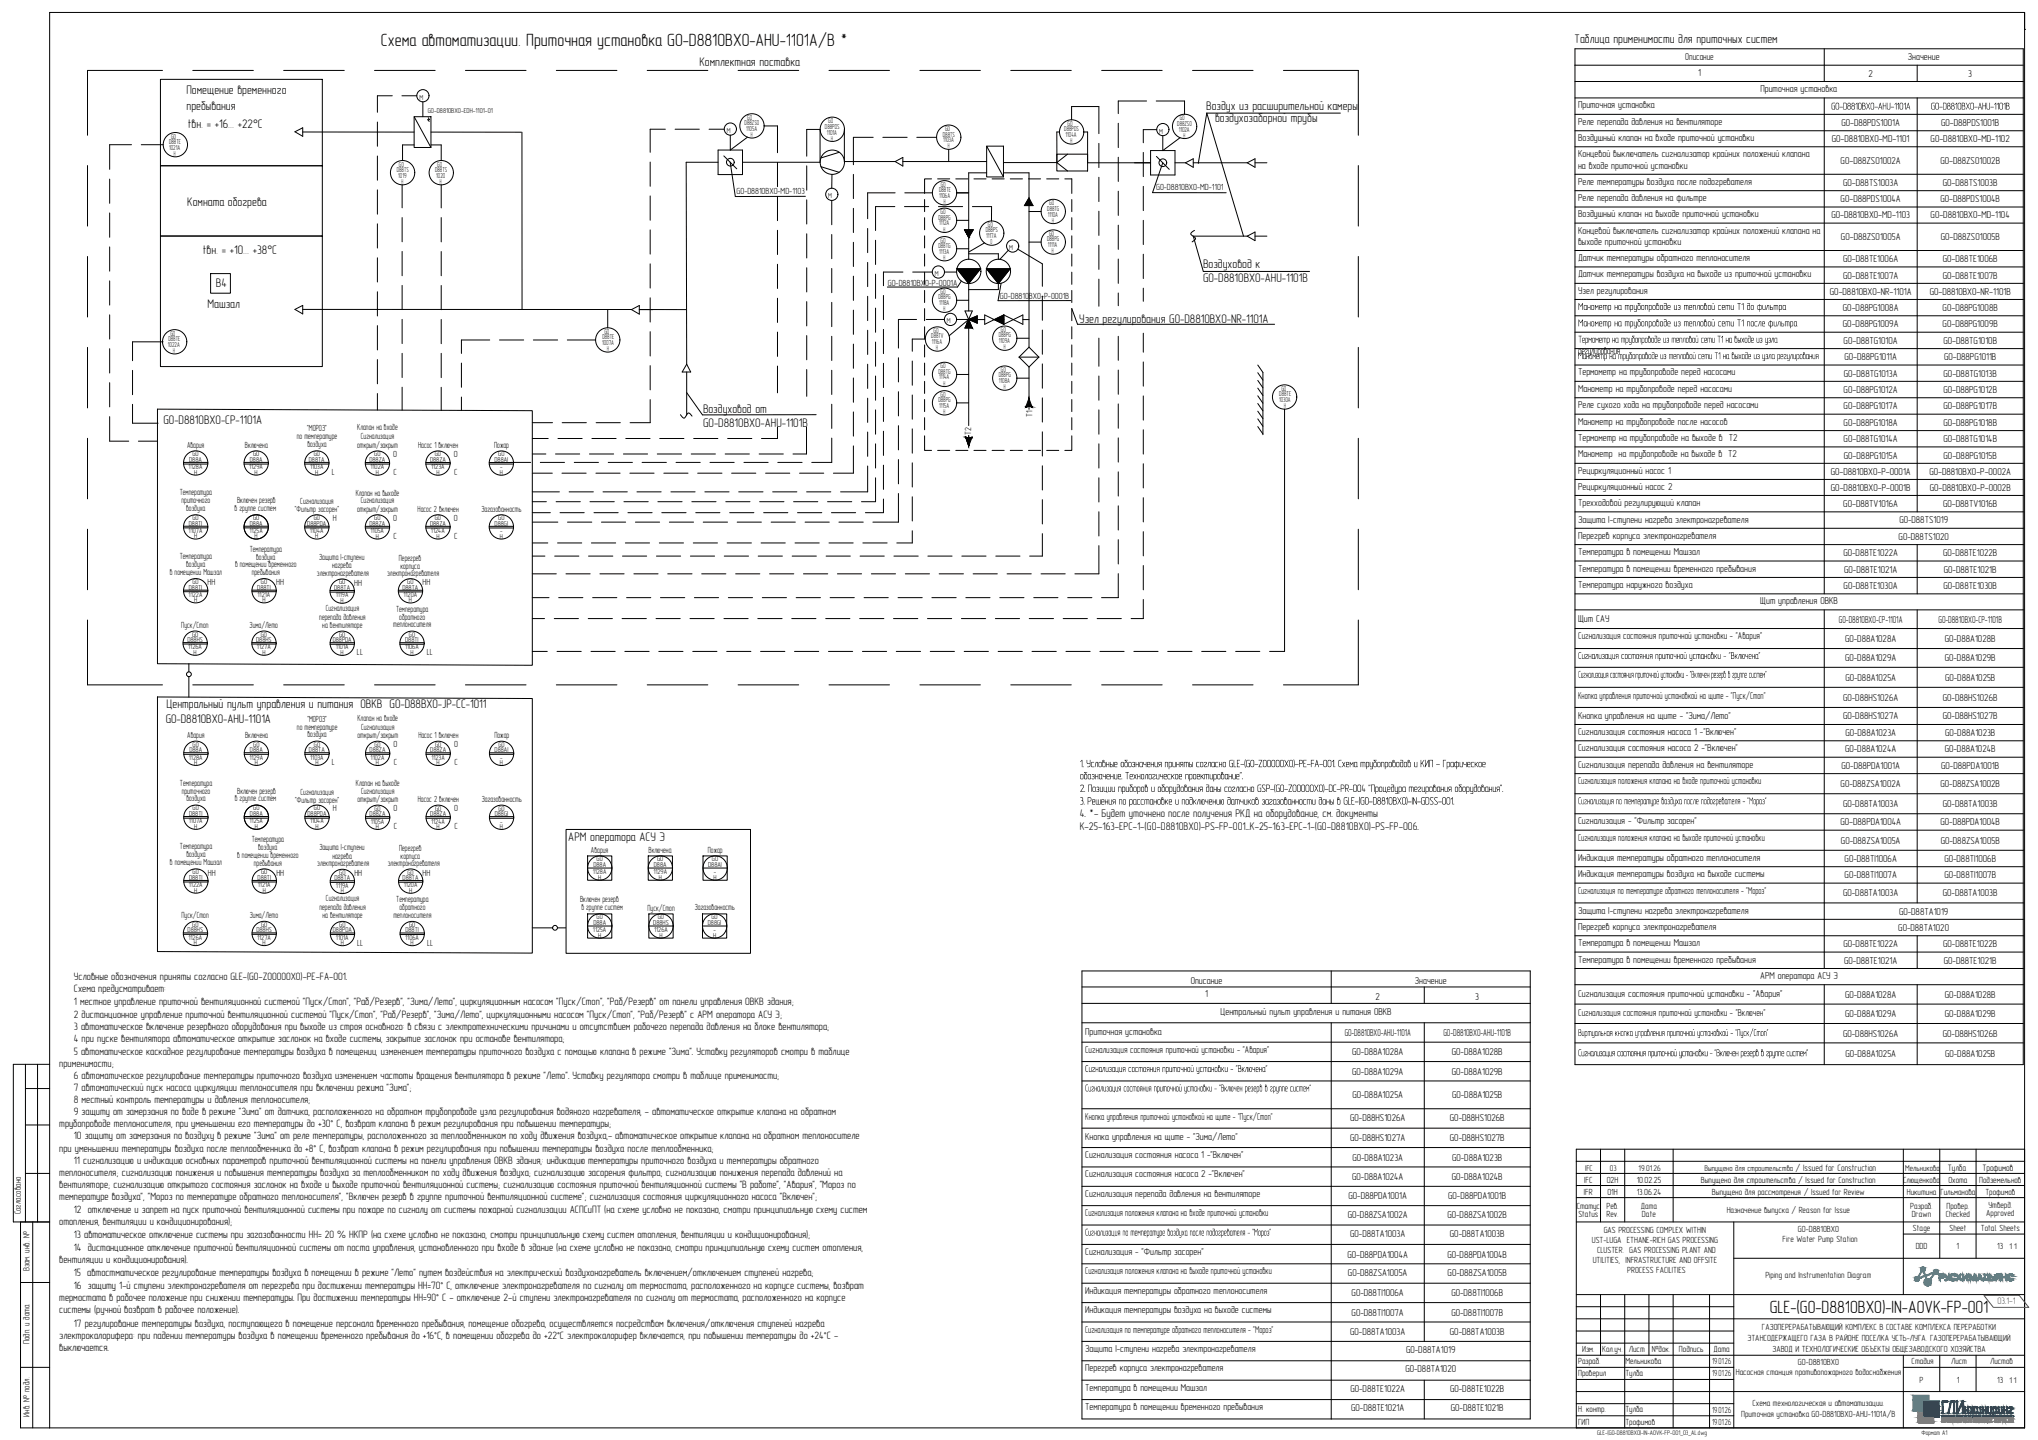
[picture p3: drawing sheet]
<svg xmlns="http://www.w3.org/2000/svg" width="841mm" height="594mm" viewBox="0 0 841 594" stroke-linecap="round" stroke-linejoin="round" font-family="sans-serif">
<defs><g id="words">
<g font-size="7.3">
<text x="157.2" y="19.1">Схема автоматизации. Приточная установка G0-D8810BX0-AHU-1101A/B *</text>
<text x="730.3" y="541.6">GLE-(G0-D8810BX0)-IN-AOVK-FP-001</text>
</g>
<g font-size="5.1">
<text x="649.8" y="17.9">Таблица применимости для приточных систем</text>
<text x="288.6" y="27.4">Комплектная поставка</text>
<text x="77" y="38.8">Помещение временного</text>
<text x="77" y="45.6">пребывания</text>
<text x="497.8" y="45.3">Воздух из расширительной камеры</text>
<text x="77.6" y="52.9">tвн. = +16... +22°С</text>
<text x="501.4" y="50.3">воздухозаборной трубы</text>
<text x="77.3" y="85.1">Комната обогрева</text>
<text x="83.7" y="104.7">tвн. = +10... +38°С</text>
<text x="496.5" y="110.7">Воздуховод к</text>
<text x="89.1" y="118.5">В4</text>
<text x="496.5" y="116.5">G0-D8810BX0-AHU-1101B</text>
<text x="85.6" y="127.2">Машзал</text>
<text x="445.4" y="133.2">Узел регулирования G0-D8810BX0-NR-1101А</text>
<text x="290.1" y="170.2">Воздуховод от</text>
<text x="67.5" y="175">G0-D8810BX0-CP-1101А</text>
<text x="290.2" y="176">G0-D8810BX0-AHU-1101B</text>
<text x="68.7" y="292.2">Центральный пульт управления и питания ОВКВ G0-D88BX0-JP-CC-1011</text>
<text x="68.4" y="298.3">G0-D8810BX0-AHU-1101А</text>
<text x="234.5" y="346.9">АРМ оператора АСУ Э</text>
</g>
<g font-size="4.6">
<text x="445.6" y="337">4. *- Будет уточнено после получения РКД на оборудование, см. документы</text>
<text x="445.6" y="342.5">K-25-163-EPC-1-(G0-D8810BX0)-PS-FP-001...K-25-163-EPC-1-(G0-D8810BX0)-PS-FP-006.</text>
</g>
<g font-size="4.4">
<text x="445.6" y="316.5">1. Условные обозначения приняты согласно</text>
<text x="507.1" y="316.5">GLE-(G0-Z00000X0)-PE-FA-001.</text>
<text x="552.1" y="316.5">Схема трубопроводов и КИП</text>
<text x="592.5" y="316.5">- Графическое</text>
<text x="445.6" y="321.5">обозначение</text>
<text x="462.7" y="321.5">. Технологическое проектирование</text>
<text x="511.5" y="321.5">&quot;.</text>
<text x="445.6" y="326.7">2. Позиции приборов и оборудования даны согласно</text>
<text x="518.8" y="326.7">GSP-(G0-Z00000X0)-DC-PR-004 &quot;</text>
<text x="565.6" y="326.7">Процедура тегирования оборудования</text>
<text x="619" y="326.7">&quot;.</text>
<text x="445.6" y="331.9">3. Решения по расстановке и подключению датчиков загазованности даны в</text>
<text x="554.3" y="331.9">GLE-(G0-D8810BX0)-IN-GDSS-001.</text>
<text x="30.5" y="404.3">Условные обозначения приняты согласно GLE-(G0-Z00000X0)-PE-FA-001.</text>
<text x="30.5" y="409.3">Схема предусматривает:</text>
<text x="30.5" y="414.6">1 местное управление приточной вентиляционной системой &quot;Пуск/Стоп&quot;, &quot;Раб/Резерв&quot;, &quot;Зима/Лето&quot;, циркуляционным насосом &quot;Пуск/Стоп&quot;, &quot;Раб/Резерв&quot; от панели управления ОВКВ здания;</text>
<text x="30.5" y="420">2 дистанционное управление приточной вентиляционной системой &quot;Пуск/Стоп&quot;, &quot;Раб/Резерв&quot;, &quot;Зима/Лето&quot;, циркуляционными насосом &quot;Пуск/Стоп&quot;, &quot;Раб/Резерв&quot; с АРМ оператора АСУ Э;</text>
<text x="30.5" y="425">3 автоматическое включение резервного оборудования при выходе из строя основного: в связи с электротехническими причинами и отсутствием рабочего перепада давления на блоке вентилятора;</text>
<text x="30.5" y="430.1">4 при пуске вентилятора автоматическое открытие заслонок на входе системы, закрытие заслонок при останове вентилятора;</text>
<text x="30.5" y="435.1">5 автоматическое каскадное регулирование температуры воздуха в помещении, изменением температуры приточного воздуха с помощью клапана в режиме &quot;Зима&quot;. Уставку регуляторов смотри в таблице</text>
<text x="24.5" y="440.1">применимости;</text>
<text x="30.5" y="445.1">6 автоматическое регулирование температуры приточного воздуха изменением частоты вращения вентилятора в режиме &quot;Лето&quot;. Уставку регулятора смотри в таблице применимости;</text>
<text x="30.5" y="450.1">7 автоматический пуск насоса циркуляции теплоносителя при включении режима &quot;Зима&quot;;</text>
<text x="30.5" y="455.1">8 местный контроль температуры и давления теплоносителя;</text>
<text x="30.5" y="460.1">9 защиту от замерзания по воде в режиме &quot;Зима&quot; от датчика, расположенного на обратном трубопроводе узла регулирования водяного нагревателя, - автоматическое открытие клапана на обратном</text>
<text x="24.5" y="465.1">трубопроводе теплоносителя, при уменьшении его температуры до +30° С, возврат клапана в режим регулирования при повышении температуры;</text>
<text x="30.5" y="470.1">10 защиту от замерзания по воздуху в режиме &quot;Зима&quot; от реле температуры, расположенного за теплообменником по ходу движения воздуха,- автоматическое открытие клапана на обратном теплоносителе</text>
<text x="24.5" y="475.1">при уменьшении температуры воздуха после теплообменника до +8° С, возврат клапана в режим регулирования при повышении температуры воздуха после теплообменника;</text>
<text x="24.5" y="485.1">теплоносителя; сигнализацию понижения и повышения температуры воздуха за теплообменником по ходу движения воздуха; сигнализацию засорения фильтра; сигнализацию понижения перепада давлений на</text>
<text x="30.5" y="480.1">11 сигнализацию и индикацию основных параметров приточной вентиляционной системы на панели управления ОВКВ здания,: индикацию температуры приточного воздуха и температуры обратного</text>
<text x="24.5" y="490.1">вентиляторе; сигнализацию открытого состояния заслонок на входе и выходе приточной вентиляционной системы; сигнализацию состояния приточной вентиляционной системы &quot;В работе&quot;, &quot;Авария&quot;, &quot;Мороз по</text>
<text x="24.5" y="495.1">температуре воздуха&quot;, &quot;Мороз по температуре обратного теплоносителя&quot;, &quot;Включен резерв в группе приточной вентиляционной системе&quot;; сигнализация состояния циркуляционного насоса &quot;Включен&quot;;</text>
<text x="30.5" y="500.4">12 отключение и запрет на пуск приточной вентиляционной системы при пожаре по сигналу от системы пожарной сигнализации АСПСиПТ (на схеме условно не показано, смотри принципиальную схему систем</text>
<text x="24.5" y="505.6">отопления, вентиляции и кондиционирования);</text>
<text x="30.5" y="510.8">13 автоматическое отключение системы при загазованности НН= 20 % НКПР (на схеме условно не показано, смотри принципиальную схему систем отопления, вентиляции и кондиционирования);</text>
<text x="30.5" y="516">14 дистанционное отключение приточной вентиляционной системы от поста управления, установленного при входе в здание (на схеме условно не показано, смотри принципиальную схему систем отопления,</text>
<text x="24.5" y="521.2">вентиляции и кондиционирования).</text>
<text x="30.5" y="526.6">15 автостматическое регулирование температуры воздуха в помещении в режиме &quot;Лето&quot; путем воздействия на электрический воздухонагреватель включением/отключением ступеней нагрева;</text>
<text x="30.5" y="531.6">16 защиту 1-й ступени электронагревателя от перегрева при достижении температуры НH=70° С, отключение электронагревателя по сигналу от термостата, расположенного на корпусе системы, возврат</text>
<text x="24.5" y="536.6">термостата в рабочее положение при снижении температуры. При достижении температуры НH=90° С - отключение 2-й ступени электронагревателя по сигналу от термостата, расположенного на корпусе</text>
<text x="24.5" y="541.8">системы (ручной возврат в рабочее положение).</text>
<text x="30.5" y="547.3">17 регулирование температуры воздуха, поступающего в помещение персонала временного пребывания, помещение обогрева, осуществляется посредством включения/отключения ступеней нагрева</text>
<text x="24.5" y="552.3">электрокалорифера: при падении температуры воздуха в помещении временного пребывания до +16°С, в помещении обогрева до +22°С электрокалорифер включается, при повышении температуры до +24°С -</text>
<text x="24.5" y="557.2">выключается.</text>
</g>
<g font-size="4.1">
<text x="695.5" y="24.9">Описание</text>
<text x="787.3" y="24.9">Значение</text>
<text x="700.7" y="31.2">1</text>
<text x="771.1" y="31.7">2</text>
<text x="812.2" y="31.7">3</text>
<text x="726.5" y="38.1">Приточная установка</text>
<text x="651.2" y="44.7">Приточная установка</text>
<text x="755.6" y="45.2">G0-D8810BX0</text>
<text x="796.8" y="45.2">G0-D8810BX0-AHU-101B</text>
<text x="651.2" y="51.5">Реле перепада давления на вентиляторе</text>
<text x="759.9" y="52">G0-D88PDS1001А</text>
<text x="801" y="52">G0-D88PDS1001В</text>
<text x="651.2" y="58.3">Воздушный клапан на входе приточной установки</text>
<text x="755.9" y="58.6">G0-D8810BX0-MD-1101</text>
<text x="796.7" y="58.6">G0-D8810BX0-MD-1102</text>
<text x="651.2" y="64.9">Концевой выключатель сигнализатор крайних положений клапана</text>
<text x="651.2" y="69.6">на входе приточной установки</text>
<text x="759.6" y="67.6">G0-D88ZSO1002А</text>
<text x="800.7" y="67.6">G0-D88ZSO1002В</text>
<text x="651.2" y="76.3">Реле температуры воздуха после подогревателя</text>
<text x="760.6" y="76.7">G0-D88TS1003A</text>
<text x="801.8" y="76.7">G0-D88TS1003B</text>
<text x="651.2" y="83">Реле перепада давления на фильтре</text>
<text x="759.6" y="83.5">G0-D88PDS1004A</text>
<text x="800.7" y="83.5">G0-D88PDS1004B</text>
<text x="651.2" y="89.7">Воздушный клапан на выходе приточной установки</text>
<text x="755.8" y="90.1">G0-D8810BX0-MD-1103</text>
<text x="796.7" y="90.1">G0-D8810BX0-MD-1104</text>
<text x="651.2" y="96.4">Концевой выключатель сигнализатор крайних положений клапана на</text>
<text x="651.2" y="101.1">выходе приточной установки</text>
<text x="759.7" y="99.1">G0-D88ZSO1005A</text>
<text x="800.9" y="99.1">G0-D88ZSO1005B</text>
<text x="651.2" y="107.7">Датчик температуры обратного теплоносителя</text>
<text x="760.6" y="108.2">G0-D88TE1006A</text>
<text x="801.8" y="108.2">G0-D88TE1006B</text>
<text x="651.2" y="114.4">Датчик температуры воздуха на выходе из приточной установки</text>
<text x="760.6" y="114.9">G0-D88TE1007A</text>
<text x="801.8" y="114.9">G0-D88TE1007B</text>
<text x="651.2" y="121.2">Узел регулирования</text>
<text x="755.1" y="121.6">G0-D8810BX0-NR-1101A</text>
<text x="796.3" y="121.6">G0-D8810BX0-NR-1101B</text>
<text x="718.5" y="127.9">1 до фильтра</text>
<text x="760.5" y="128.3">G0-D88PG1008A</text>
<text x="801.7" y="128.3">G0-D88PG1008B</text>
<text x="718.5" y="134.6">1 после фильтра</text>
<text x="760.5" y="135.1">G0-D88PG1009A</text>
<text x="801.7" y="135.1">G0-D88PG1009B</text>
<text x="651.3" y="141.4">Термометр на трубопроводе из тепловой сети Т</text>
<text x="710.1" y="141.4">1 на выходе из узла</text>
<text x="760.8" y="141.8">G0-D88TG1010A</text>
<text x="802" y="141.8">G0-D88TG1010B</text>
<text x="651.3" y="146.1">регулирования</text>
<text x="651.3" y="148.1">Манометр на трубопроводе из тепловой сети Т</text>
<text x="709" y="148.1">1 на выходе из узла регулирования</text>
<text x="761.1" y="148.6">G0-D88PG1011A</text>
<text x="802.3" y="148.6">G0-D88PG1011B</text>
<text x="651.2" y="154.9">Термометр на трубопроводе перед насосами</text>
<text x="760.9" y="155.4">G0-D88TG1013A</text>
<text x="802" y="155.4">G0-D88TG1013B</text>
<text x="651.2" y="161.7">Манометр на трубопроводе перед насосами</text>
<text x="760.8" y="162.1">G0-D88PG1012A</text>
<text x="802" y="162.1">G0-D88PG1012B</text>
<text x="651.2" y="168.4">Реле сухого хода на трубопроводе перед насосами</text>
<text x="760.8" y="168.9">G0-D88PG1017A</text>
<text x="802" y="168.9">G0-D88PG1017B</text>
<text x="651.2" y="175.2">Манометр на трубопроводе после насосов</text>
<text x="760.8" y="175.7">G0-D88PG1018A</text>
<text x="802" y="175.7">G0-D88PG1018B</text>
<text x="651.2" y="182">Термометр на трубопроводе на выходе в Т2</text>
<text x="760.8" y="182.4">G0-D88TG1014A</text>
<text x="802" y="182.4">G0-D88TG1014B</text>
<text x="651.2" y="188.7">Манометр на трубопроводе на выходе в Т2</text>
<text x="760.9" y="189.2">G0-D88PG1015A</text>
<text x="802" y="189.2">G0-D88PG1015B</text>
<text x="651.2" y="195.5">Рециркуляционный насос 1</text>
<text x="755.5" y="195.9">G0-D8810BX0-P-0001А</text>
<text x="796.2" y="195.9">G0-D8810BX0-P-0002А</text>
<text x="651.2" y="202.1">Рециркуляционный насос 2</text>
<text x="755.6" y="202.5">G0-D8810BX0-P-0001В</text>
<text x="796.3" y="202.5">G0-D8810BX0-P-0002В</text>
<text x="651.2" y="208.8">Трехходовой регулирующий клапан</text>
<text x="760.7" y="209.2">G0-D88TV1016A</text>
<text x="801.9" y="209.2">G0-D88TV1016В</text>
<text x="651.2" y="215.6">Защита I-ступени нагрева электронагревателя</text>
<text x="783.8" y="216">G0-D88TS1019</text>
<text x="651.2" y="222.3">Перегрев корпуса электронагревателя</text>
<text x="783.5" y="222.7">G0-D88TS1020</text>
<text x="651.2" y="229.1">Температура в помещении Машзал</text>
<text x="760.7" y="229.5">G0-D88TE1022A</text>
<text x="801.9" y="229.5">G0-D88TE1022B</text>
<text x="651.2" y="235.9">Температура в помещении временного пребывания</text>
<text x="761" y="236.2">G0-D88TE1021A</text>
<text x="802.2" y="236.2">G0-D88TE1021B</text>
<text x="651.2" y="242.6">Температура наружного воздуха</text>
<text x="760.8" y="243">G0-D88TE1030A</text>
<text x="802" y="243">G0-D88TE1030B</text>
<text x="726.4" y="249.3">Щит управления ОВКВ</text>
<text x="651.2" y="256.7">Щит САУ</text>
<text x="758.9" y="256.9">G0-D8810BX0-CP-1101А</text>
<text x="800" y="256.9">G0-D8810BX0-CP-1101В</text>
<text x="651.3" y="263.6">Сигнализация состояния приточной установки - &quot;Авария&quot;</text>
<text x="761.4" y="264.9">G0-D88A1028A</text>
<text x="802.6" y="264.9">G0-D88A1028B</text>
<text x="711.1" y="271.9">- &quot; Включена</text>
<text x="725.6" y="271.9">&quot;</text>
<text x="761.4" y="272.8">G0-D88A1029A</text>
<text x="802.6" y="272.8">G0-D88A1029B</text>
<text x="695.7" y="279.6">- &quot; Включен резерв в группе систем</text>
<text x="728.4" y="279.6">&quot;</text>
<text x="761.5" y="280.8">G0-D88A1025A</text>
<text x="802.7" y="280.8">G0-D88A1025B</text>
<text x="651.3" y="288.3">Кнопка управления приточной установкой на щите - &quot;Пуск/Стоп&quot;</text>
<text x="760.6" y="289.1">G0-D88HS1026A</text>
<text x="801.8" y="289.1">G0-D88HS1026B</text>
<text x="651.2" y="296.6">Кнопка управления на щите - &quot;Зима/Лето&quot;</text>
<text x="760.6" y="296.8">G0-D88HS1027A</text>
<text x="801.8" y="296.8">G0-D88HS1027B</text>
<text x="651.2" y="303.2">Сигнализация состояния насоса 1 -&quot;Включен&quot;</text>
<text x="761.5" y="303.7">G0-D88A1023A</text>
<text x="802.7" y="303.7">G0-D88A1023B</text>
<text x="651.2" y="309.9">Сигнализация состояния насоса 2 -&quot;Включен&quot;</text>
<text x="761.4" y="310.4">G0-D88A1024A</text>
<text x="802.6" y="310.4">G0-D88A1024B</text>
<text x="651.2" y="316.7">Сигнализация перепада давления на вентиляторе</text>
<text x="759.9" y="317.2">G0-D88PDA1001A</text>
<text x="801.1" y="317.2">G0-D88PDA1001B</text>
<text x="651.3" y="323.5">Сигнализация положения клапана на входе приточной установки</text>
<text x="759.6" y="324.7">G0-D88ZSA1002A</text>
<text x="800.8" y="324.7">G0-D88ZSA1002B</text>
<text x="719.1" y="331.8">- &quot; Мороз</text>
<text x="728.3" y="331.8">&quot;</text>
<text x="760.6" y="333">G0-D88TA1003A</text>
<text x="801.8" y="333">G0-D88TA1003B</text>
<text x="651.2" y="340">Сигнализация - &quot;Фильтр засорен&quot;</text>
<text x="759.5" y="340.5">G0-D88PDA1004A</text>
<text x="800.8" y="340.5">G0-D88PDA1004B</text>
<text x="651.3" y="346.8">Сигнализация положения клапана на выходе приточной установки</text>
<text x="759.7" y="348">G0-D88ZSA1005A</text>
<text x="800.9" y="348">G0-D88ZSA1005B</text>
<text x="651.2" y="355.1">Индикация температуры обратного теплоносителя</text>
<text x="761.2" y="355.6">G0-D88TI1006A</text>
<text x="802.4" y="355.6">G0-D88TI1006B</text>
<text x="651.2" y="361.9">Индикация температуры воздуха на выходе системы</text>
<text x="761.2" y="362.3">G0-D88TI1007A</text>
<text x="802.4" y="362.3">G0-D88TI1007B</text>
<text x="651.3" y="368.7">Сигнализация по температуре обратного теплоносителя - &quot;Мороз&quot;</text>
<text x="760.6" y="369.8">G0-D88TA1003A</text>
<text x="801.8" y="369.8">G0-D88TA1003B</text>
<text x="651.2" y="376.9">Защита I-ступени нагрева электронагревателя</text>
<text x="783.7" y="377.3">G0-D88TA1019</text>
<text x="651.2" y="383.7">Перегрев корпуса электронагревателя</text>
<text x="783.4" y="384.1">G0-D88TA1020</text>
<text x="651.2" y="390.4">Температура в помещении Машзал</text>
<text x="760.7" y="390.8">G0-D88TE1022A</text>
<text x="801.9" y="390.8">G0-D88TE1022B</text>
<text x="651.2" y="397.2">Температура в помещении временного пребывания</text>
<text x="761" y="397.6">G0-D88TE1021A</text>
<text x="802.2" y="397.6">G0-D88TE1021B</text>
<text x="491.4" y="406">Описание</text>
<text x="583.9" y="406">Значение</text>
<text x="726.4" y="403.9">АРМ оператора АСУ Э</text>
<text x="497.3" y="411.5">1</text>
<text x="567.6" y="412.6">2</text>
<text x="608.8" y="412.6">3</text>
<text x="651.2" y="411.2">Сигнализация состояния приточной установки - &quot;Авария&quot;</text>
<text x="761.4" y="411.7">G0-D88A1028A</text>
<text x="802.6" y="411.7">G0-D88A1028B</text>
<text x="503.7" y="418.9">Центральный пульт управления и питания ОВКВ</text>
<text x="651.3" y="419.2">Сигнализация состояния приточной установки - &quot;Включен&quot;</text>
<text x="761.4" y="419.6">G0-D88A1029A</text>
<text x="802.6" y="419.6">G0-D88A1029B</text>
<text x="447.8" y="426.9">Приточная установка</text>
<text x="554.9" y="427.4">G0-D8810BXO-AHU-1101A</text>
<text x="595.7" y="427.4">G0-D8810BX0-AHU-1101B</text>
<text x="714.1" y="427.4">- &quot; Пуск</text>
<text x="721.9" y="427.4">/Стоп &quot;</text>
<text x="760.6" y="427.6">G0-D88HS1026A</text>
<text x="801.8" y="427.6">G0-D88HS1026B</text>
<text x="447.8" y="434.3">Сигнализация состояния приточной установки - &quot;Авария&quot;</text>
<text x="558" y="435.4">G0-D88A1028A</text>
<text x="599.1" y="435.4">G0-D88A1028B</text>
<text x="705.5" y="435.8">- &quot; Включен резерв в группе систем</text>
<text x="745.4" y="435.8">&quot;</text>
<text x="761.5" y="436.1">G0-D88A1025A</text>
<text x="802.7" y="436.1">G0-D88A1025B</text>
<text x="507.7" y="442.3">- &quot; Включена</text>
<text x="522.2" y="442.3">&quot;</text>
<text x="558" y="443.4">G0-D88A1029A</text>
<text x="599.1" y="443.4">G0-D88A1029B</text>
<text x="501.1" y="450.3">- &quot; Включен резерв в группе систем</text>
<text x="540.3" y="450.3">&quot;</text>
<text x="558.1" y="453">G0-D88A1025A</text>
<text x="599.2" y="453">G0-D88A1025B</text>
<text x="447.8" y="462.1">Кнопка управления приточной установкой на щите - &quot;Пуск/Стоп&quot;</text>
<text x="557.2" y="462.6">G0-D88HS1026A</text>
<text x="598.3" y="462.6">G0-D88HS1026B</text>
<text x="447.8" y="470.1">Кнопка управления на щите - &quot;Зима/Лето&quot;</text>
<text x="557.2" y="470.8">G0-D88HS1027A</text>
<text x="598.3" y="470.8">G0-D88HS1027B</text>
<text x="447.8" y="477.7">Сигнализация состояния насоса 1 -&quot;Включен&quot;</text>
<text x="558.1" y="478.8">G0-D88A1023A</text>
<text x="599.2" y="478.8">G0-D88A1023B</text>
<text x="447.8" y="485.7">Сигнализация состояния насоса 2 -&quot;Включен&quot;</text>
<text x="558" y="486.8">G0-D88A1024A</text>
<text x="599.1" y="486.8">G0-D88A1024B</text>
<text x="447.8" y="493.7">Сигнализация перепада давления на вентиляторе</text>
<text x="556.5" y="494.8">G0-D88PDA1001A</text>
<text x="597.6" y="494.8">G0-D88PDA1001B</text>
<text x="447.8" y="501.7">Сигнализация положения клапана на входе приточной установки</text>
<text x="556.2" y="502.3">G0-D88ZSA1002A</text>
<text x="597.3" y="502.3">G0-D88ZSA1002B</text>
<text x="514.8" y="509.7">- &quot; Мороз</text>
<text x="523.8" y="509.7">&quot;</text>
<text x="557.2" y="510.2">G0-D88TA1003A</text>
<text x="598.3" y="510.2">G0-D88TA1003B</text>
<text x="447.8" y="517.8">Сигнализация - &quot;Фильтр засорен&quot;</text>
<text x="556" y="518.8">G0-D88PDA1004A</text>
<text x="597.3" y="518.8">G0-D88PDA1004B</text>
<text x="447.8" y="525.7">Сигнализация положения клапана на выходе приточной установки</text>
<text x="556.3" y="526.6">G0-D88ZSA1005A</text>
<text x="597.4" y="526.6">G0-D88ZSA1005B</text>
<text x="447.8" y="533.8">Индикация температуры обратного теплоносителя</text>
<text x="557.8" y="534.8">G0-D88TI1006A</text>
<text x="598.9" y="534.8">G0-D88TI1006B</text>
<text x="447.8" y="541.8">Индикация температуры воздуха на выходе системы</text>
<text x="557.8" y="542.8">G0-D88TI1007A</text>
<text x="598.9" y="542.8">G0-D88TI1007B</text>
<text x="447.8" y="549.8">Сигнализация по температуре обратного теплоносителя - &quot;Мороз&quot;</text>
<text x="557.2" y="550.9">G0-D88TA1003A</text>
<text x="598.3" y="550.9">G0-D88TA1003B</text>
<text x="447.8" y="557.8">Защита I-ступени нагрева электронагревателя</text>
<text x="580.3" y="558.2">G0-D88TA1019</text>
<text x="447.8" y="565.8">Перегрев корпуса электронагревателя</text>
<text x="580" y="566.2">G0-D88TA1020</text>
<text x="447.8" y="573.9">Температура в помещении Машзал</text>
<text x="557.3" y="574.4">G0-D88TE1022A</text>
<text x="598.4" y="574.4">G0-D88TE1022B</text>
<text x="447.8" y="581.8">Температура в помещении временного пребывания</text>
<text x="557.6" y="582.2">G0-D88TE1021A</text>
<text x="598.7" y="582.2">G0-D88TE1021B</text>
</g>
<text font-size="3.9" fill="#f00" x="824.3" y="538.1">03.1-1</text>
<g font-size="3.8">
<text x="803.8" y="482.9">Тулба</text>
<text x="818.1" y="482.9">Трофимов</text>
</g>
<g font-size="3.7">
<text x="304" y="80.2">G0-D8810BX0-MD-1103</text>
<text x="477.1" y="78.5">G0-D8810BX0-MD-1101</text>
<text x="366.4" y="117.9">G0-D8810BX0-Р-0001A</text>
<text x="412.7" y="123.4">G0-D8810BX0-Р-0001В</text>
<text x="426" y="172.2" transform="rotate(-90 426 172.2)">Т1</text>
<text x="126.7" y="177.9">&quot;МОРОЗ&quot;</text>
<text x="147.4" y="177.5">Клапан на входе</text>
<text x="400.8" y="179.5" transform="rotate(-90 400.8 179.5)">Т2</text>
<text x="77.2" y="184.7">Авария</text>
<text x="101.1" y="184.8">Включена</text>
<text x="122.5" y="181.3">по температуре</text>
<text x="126.8" y="184.5">воздуха</text>
<text x="147.4" y="184.7">открыт/закрыт</text>
<text x="148.9" y="181.3">Сигнализация</text>
<text x="172.6" y="184.7">Насос 1 включен</text>
<text x="203.9" y="184.7">Пожар</text>
<text x="162.3" y="188.4">O</text>
<text x="187.3" y="188.4">O</text>
<text x="136.9" y="196">L</text>
<text x="162.4" y="196">C</text>
<text x="187.4" y="196">C</text>
<text x="74.2" y="204.3">Температура</text>
<text x="74.9" y="207.6">приточного</text>
<text x="97.8" y="207.6">Включен резерв</text>
<text x="123.9" y="208">Сигнализация</text>
<text x="146.8" y="204.5">Клапан на выходе</text>
<text x="148.9" y="207.7">Сигнализация</text>
<text x="76.8" y="210.8">воздуха</text>
<text x="96.8" y="210.8">в группе систем</text>
<text x="121.7" y="211.3">&quot;Фильтр засорен&quot;</text>
<text x="137.3" y="214.8">H</text>
<text x="147.4" y="211">открыт/закрыт</text>
<text x="162.3" y="214.8">O</text>
<text x="172.3" y="211">Насос 2 включен</text>
<text x="187.3" y="214.8">O</text>
<text x="198.7" y="211">Загазованность</text>
<text x="103" y="227.6">Температура</text>
<text x="162.4" y="222.3">C</text>
<text x="187.4" y="222.3">C</text>
<text x="74.2" y="230.6">Температура</text>
<text x="76.8" y="233.9">воздуха</text>
<text x="105.7" y="230.9">воздуха</text>
<text x="131.7" y="231.1">Защита I-ступени</text>
<text x="164.6" y="231.4">Перегрев</text>
<text x="70.1" y="237.1">в помещении Машзал</text>
<text x="97" y="234.1">в помещении временного</text>
<text x="103.9" y="237.4">пребывания</text>
<text x="130.8" y="237.5">электронагревателя</text>
<text x="137.1" y="234.5">нагрева</text>
<text x="159.8" y="237.6">электронагревателя</text>
<text x="165.2" y="234.7">корпуса</text>
<text x="85.7" y="241.4">HH</text>
<text x="114" y="241.4">HH</text>
<text x="146.2" y="241.6">HH</text>
<text x="174.3" y="241.5">HH</text>
<text x="131.7" y="255.6">перепада давления</text>
<text x="134.4" y="252.1">Cигнализация</text>
<text x="163.4" y="252.3">Температура</text>
<text x="164.8" y="255.6">обратного</text>
<text x="74.8" y="259.1">Пуск/Стоп</text>
<text x="103" y="259.1">Зима/Лето</text>
<text x="133" y="259.1">на вентиляторе</text>
<text x="162.3" y="258.8">теплоносителя</text>
<text x="147.3" y="270.3">LL</text>
<text x="176.1" y="270.3">LL</text>
<text x="126.8" y="297.7">&quot;МОРОЗ&quot;</text>
<text x="147.5" y="297.3">Клапан на входе</text>
<text x="77.3" y="304.4">Авария</text>
<text x="101.2" y="304.6">Включена</text>
<text x="122.6" y="301">по температуре</text>
<text x="126.9" y="304.2">воздуха</text>
<text x="147.5" y="304.4">открыт/закрыт</text>
<text x="149" y="301">Сигнализация</text>
<text x="172.6" y="304.4">Насос 1 включен</text>
<text x="204" y="304.4">Пожар</text>
<text x="162.4" y="308.2">O</text>
<text x="187.4" y="308.2">O</text>
<text x="137" y="315.8">L</text>
<text x="162.5" y="315.7">C</text>
<text x="187.5" y="315.7">C</text>
<text x="74.3" y="324.1">Температура</text>
<text x="75" y="327.4">приточного</text>
<text x="97.9" y="327.4">Включен резерв</text>
<text x="124" y="327.8">Сигнализация</text>
<text x="146.9" y="324.3">Клапан на выходе</text>
<text x="149" y="327.4">Сигнализация</text>
<text x="76.9" y="330.6">воздуха</text>
<text x="96.9" y="330.6">в группе систем</text>
<text x="121.8" y="331.1">&quot;Фильтр засорен&quot;</text>
<text x="137.4" y="334.5">H</text>
<text x="147.5" y="330.8">открыт/закрыт</text>
<text x="162.4" y="334.6">O</text>
<text x="172.4" y="330.8">Насос 2 включен</text>
<text x="187.4" y="334.6">O</text>
<text x="198.8" y="330.8">Загазованность</text>
<text x="103.9" y="347.4">Температура</text>
<text x="162.5" y="342.1">C</text>
<text x="187.5" y="342.1">C</text>
<text x="74.3" y="350.4">Температура</text>
<text x="76.9" y="353.7">воздуха</text>
<text x="97.8" y="353.9">в помещении временного</text>
<text x="106.6" y="350.7">воздуха</text>
<text x="131.8" y="350.9">Защита I-ступени</text>
<text x="164.7" y="351.1">Перегрев</text>
<text x="243.9" y="351.8">Авария</text>
<text x="267.7" y="352">Включена</text>
<text x="292.1" y="351.9">Пожар</text>
<text x="70.1" y="356.9">в помещении Машзал</text>
<text x="104.7" y="357.2">пребывания</text>
<text x="130.9" y="357.3">электронагревателя</text>
<text x="137.2" y="354.2">нагрева</text>
<text x="160.1" y="357.4">электронагревателя</text>
<text x="165.3" y="354.4">корпуса</text>
<text x="85.8" y="361.2">HH</text>
<text x="114" y="361.2">HH</text>
<text x="146.3" y="361.4">HH</text>
<text x="174.4" y="361.2">HH</text>
<text x="134.5" y="371.8">Cигнализация</text>
<text x="131.8" y="375.3">перепада давления</text>
<text x="163.5" y="372.1">Температура</text>
<text x="164.8" y="375.4">обратного</text>
<text x="239.4" y="372.3">Включен резерв</text>
<text x="239.9" y="375.4">в группе систем</text>
<text x="267.2" y="375.8">Пуск/Стоп</text>
<text x="286.7" y="375.6">Загазованность</text>
<text x="74.9" y="378.9">Пуск/Стоп</text>
<text x="103.1" y="378.9">Зима/Лето</text>
<text x="133.1" y="378.9">на вентиляторе</text>
<text x="162.3" y="378.6">теплоносителя</text>
<text x="147.4" y="390.1">LL</text>
<text x="176.2" y="390.1">LL</text>
<text x="653.8" y="487.9">IFC</text>
<text x="663.1" y="487.9">02H</text>
<text x="675.4" y="487.9">10.02.25</text>
<text x="701.9" y="487.9">Выпущено для строительства / Issued for Construction</text>
<text x="785.4" y="487.9">Слющенкова</text>
<text x="804" y="487.9">Охота</text>
<text x="816.8" y="487.9">Подземельнов</text>
<text x="653.7" y="492.9">IFR</text>
<text x="663.3" y="492.9">01H</text>
<text x="675.4" y="492.9">13.06.24</text>
<text x="706.5" y="492.9">Выпущено для рассмотрения / Issued for Review</text>
<text x="786.9" y="492.9">Никитина</text>
<text x="800.7" y="492.9">Гильманова</text>
<text x="819.3" y="492.9">Трофимов</text>
<text x="8.6" y="501" transform="rotate(-90 8.6 501)">Согласовано</text>
<text x="650.7" y="498.6">Статус</text>
<text x="651.3" y="502.1">Status</text>
<text x="662.9" y="498.6">Рев.</text>
<text x="662.9" y="502.1">Rev.</text>
<text x="677.2" y="498.6">Дата</text>
<text x="677.6" y="502.1">Date</text>
<text x="712.6" y="500.4">Назначение выпуска / Reason for Issue</text>
<text x="788.3" y="498.6">Разраб.</text>
<text x="788.9" y="502.1">Drawn</text>
<text x="803" y="502.1">Checked</text>
<text x="803.3" y="498.6">Провер.</text>
<text x="819.7" y="501.7">Approved</text>
<text x="820.5" y="498.2">Утверд.</text>
<text x="661.8" y="508.6">GAS PROCESSING COMPLEX WITHIN</text>
<text x="742" y="508.3">G0-D8810BX0</text>
<text x="789.4" y="507.8">Stage</text>
<text x="804.5" y="507.8">Sheet</text>
<text x="817.4" y="507.8">Total Sheets</text>
<text x="656.9" y="512.8">UST-LUGA ETHANE-RICH GAS PROCESSING</text>
<text x="735.6" y="512.5">Fire Water Pump Station</text>
<text x="790.6" y="515.3">DDD</text>
<text x="807.4" y="515.3">1</text>
<text x="824.2" y="515.3">13</text>
<text x="657.3" y="521.1">UTILITIES, INFRASTRUCTURE AND OFFSITE</text>
<text x="659.1" y="516.9">CLUSTER. GAS PROCESSING PLANT AND</text>
<text x="12.1" y="524.5" transform="rotate(-90 12.1 524.5)">Взам. инв. №</text>
<text x="671.5" y="525.2">PROCESS FACILITIES</text>
<text x="728.5" y="527.1">Piping and Instrumentation Diagram</text>
<text x="727.1" y="548.7">ГАЗОПЕРЕРАБАТЫВАЮЩИЙ КОМПЛЕКС В СОСТАВЕ КОМПЛЕКСА ПЕРЕРАБОТКИ</text>
<text x="12.1" y="554.5" transform="rotate(-90 12.1 554.5)">Подп. и дата</text>
<text x="652.9" y="557.8">Изм.</text>
<text x="661.2" y="557.8">Кол.уч.</text>
<text x="672.2" y="557.8">Лист</text>
<text x="681.6" y="557.8">№док.</text>
<text x="692.9" y="557.8">Подпись</text>
<text x="707.2" y="557.8">Дата</text>
<text x="721.1" y="553.2">ЭТАНСОДЕРЖАЩЕГО ГАЗА В РАЙОНЕ ПОСЕЛКА УСТЬ-ЛУГА. ГАЗОПЕРЕРАБАТЫВАЮЩИЙ</text>
<text x="731.4" y="557.7">ЗАВОД И ТЕХНОЛОГИЧЕСКИЕ ОБЪЕКТЫ ОБЩЕЗАВОДСКОГО ХОЗЯЙСТВА</text>
<text x="651.3" y="562.8">Разраб.</text>
<text x="670.7" y="562.8">Мельникова</text>
<text x="706.6" y="562.8">19.01.26</text>
<text x="742" y="563">G0-D8810BX0</text>
<text x="788.9" y="562.8">Стадия</text>
<text x="805.1" y="562.8">Лист</text>
<text x="821.2" y="562.8">Листов</text>
<text x="651.3" y="567.7">Проверил</text>
<text x="670.7" y="567.7">Тулба</text>
<text x="706.6" y="567.8">19.01.26</text>
<text x="716.4" y="567.2">Насосная станция противопожарного водоснабжения</text>
<text x="792.2" y="570.7">Р</text>
<text x="807.5" y="570.7">1</text>
<text x="824.2" y="570.7">13</text>
<text x="723.2" y="579.9">Схема технологическая и автоматизации.</text>
<text x="12.1" y="584.5" transform="rotate(-90 12.1 584.5)">Инв. № подл.</text>
<text x="651.3" y="582.7">Н. контр.</text>
<text x="651.3" y="587.7">ГИП</text>
<text x="670.7" y="587.7">Трофимов</text>
<text x="670.7" y="582.7">Тулба</text>
<text x="706.6" y="582.9">19.01.26</text>
<text x="706.6" y="587.9">19.01.26</text>
<text x="718.5" y="584.4">Приточная установка G0-D8810BX0-AHU-1101A/B</text>
</g>
<text font-size="3.5" x="786.3" y="482.9">Мельникова</text>
<g font-size="3.4">
<text x="654.1" y="482.9">IFC</text>
<text x="664.3" y="482.9">03</text>
<text x="676.2" y="482.9">19.01.26</text>
<text x="703.4" y="482.9">Выпущено для строительства / Issued for Construction</text>
</g>
<g font-size="3.3" fill="#f00">
<text x="829" y="515.3">11</text>
<text x="829" y="570.8">11</text>
</g>
<g font-size="2.9">
<text x="173.1" y="41.1">М</text>
<text x="176.5" y="46.6">G0-D8810BXO-EDH-1101-01</text>
<text x="307.3" y="51.7">D88ZSO</text>
<text x="308.4" y="49.5">G0</text>
<text x="340.4" y="53.1">D88PDS</text>
<text x="341.8" y="50.9">G0</text>
<text x="440.6" y="52">G0</text>
<text x="485.8" y="51.9">D88ZSO</text>
<text x="486.9" y="49.7">G0</text>
<text x="69.8" y="59.4">D88TЕ</text>
<text x="70.6" y="57.2">G0</text>
<text x="299.9" y="54.9">М</text>
<text x="308" y="54.1">1105А</text>
<text x="309.9" y="56.6">H</text>
<text x="341.2" y="55.5">1101А</text>
<text x="342.9" y="58">H</text>
<text x="389.1" y="56.3">D88ТS</text>
<text x="389.2" y="58.8">1103А</text>
<text x="390" y="54.2">G0</text>
<text x="439.2" y="54.2">D88PDS</text>
<text x="439.8" y="56.6">1104А</text>
<text x="441.7" y="59.1">H</text>
<text x="478.4" y="55.1">М</text>
<text x="486.4" y="54.3">1102А</text>
<text x="488.4" y="56.8">H</text>
<text x="69.8" y="61.8">1021А</text>
<text x="71.8" y="64.3">H</text>
<text x="391.1" y="61.2">H</text>
<text x="163.7" y="70.9">D88TS</text>
<text x="164.6" y="68.8">G0</text>
<text x="179.5" y="71">D88TS</text>
<text x="180.4" y="68.9">G0</text>
<text x="164.3" y="73.4">1019</text>
<text x="165.7" y="75.9">H</text>
<text x="180" y="73.5">1020</text>
<text x="181.6" y="76">H</text>
<text x="388.2" y="77.1">G0</text>
<text x="341.8" y="81.8">М</text>
<text x="387.5" y="81.8">1106А</text>
<text x="387.5" y="79.3">D88ТЕ</text>
<text x="388.2" y="88.4">G0</text>
<text x="389.5" y="84.2">H</text>
<text x="432.2" y="86.9">D88ТG</text>
<text x="432.4" y="89.3">1110А</text>
<text x="433" y="84.8">G0</text>
<text x="387.3" y="90.6">D88PG</text>
<text x="387.5" y="93">1112А</text>
<text x="389.3" y="95.5">H</text>
<text x="406.8" y="95.9">D88PS</text>
<text x="407.7" y="93.7">G0</text>
<text x="434.2" y="91.8">H</text>
<text x="388.2" y="100.3">G0</text>
<text x="407" y="98.3">1117А</text>
<text x="408.8" y="100.8">0</text>
<text x="432.1" y="99.5">D88PG</text>
<text x="432.5" y="102">1111А</text>
<text x="432.9" y="97.4">G0</text>
<text x="387.3" y="102.5">D88ТG</text>
<text x="387.6" y="104.9">1113А</text>
<text x="389.3" y="107.4">H</text>
<text x="416.5" y="103">М</text>
<text x="434.1" y="104.5">H</text>
<text x="385.8" y="113.8">М</text>
<text x="387.3" y="123.5">D88PG</text>
<text x="387.5" y="126">1118А</text>
<text x="388.2" y="121.4">G0</text>
<text x="389.3" y="128.5">H</text>
<text x="249.4" y="137.8">G0</text>
<text x="385.2" y="137.3">G0</text>
<text x="390.8" y="133.3">М</text>
<text x="413" y="137.1">G0</text>
<text x="69.3" y="143.1">1022А</text>
<text x="69.5" y="140.6">D88TЕ</text>
<text x="70.3" y="138.5">G0</text>
<text x="248.5" y="142.4">1007А</text>
<text x="248.6" y="139.9">D88TE</text>
<text x="384.3" y="139.5">D88TV</text>
<text x="384.6" y="142">1116А</text>
<text x="412.2" y="139.2">D88PG</text>
<text x="412.2" y="141.7">1109А</text>
<text x="71.5" y="145.6">H</text>
<text x="250.6" y="144.9">H</text>
<text x="386.4" y="144.4">H</text>
<text x="414.2" y="144.2">H</text>
<text x="387.3" y="154.1">D88ТG</text>
<text x="388.2" y="152">G0</text>
<text x="412.2" y="155.7">D88PG</text>
<text x="413" y="153.6">G0</text>
<text x="387.5" y="156.6">1114А</text>
<text x="389.3" y="159.1">H</text>
<text x="412.2" y="158.1">1108А</text>
<text x="414.2" y="160.6">H</text>
<text x="528.8" y="161.3">G0</text>
<text x="387.3" y="165.8">D88PG</text>
<text x="388.2" y="163.7">G0</text>
<text x="527.8" y="165.9">1030А</text>
<text x="527.9" y="163.5">D88TE</text>
<text x="387.6" y="168.3">1115А</text>
<text x="389.3" y="170.8">H</text>
<text x="529.9" y="168.4">H</text>
<text x="78.1" y="190.6">D88A</text>
<text x="79.4" y="188.3">G0</text>
<text x="103.1" y="190.6">D88A</text>
<text x="104.4" y="188.3">G0</text>
<text x="127.4" y="190.6">D88TA</text>
<text x="129.5" y="188.3">G0</text>
<text x="152.4" y="190.6">D88ZA</text>
<text x="154.4" y="188.3">G0</text>
<text x="177.5" y="190.6">D88ZA</text>
<text x="179.5" y="188.3">G0</text>
<text x="204" y="190.6">D88AI</text>
<text x="205.6" y="188.3">G0</text>
<text x="77.9" y="193.6">1128А</text>
<text x="80.1" y="195.8">H</text>
<text x="102.8" y="193.6">1129А</text>
<text x="105.1" y="195.8">H</text>
<text x="127.9" y="193.6">1103А</text>
<text x="130.1" y="195.8">H</text>
<text x="152.9" y="193.6">1102А</text>
<text x="155.1" y="195.8">H</text>
<text x="177.9" y="193.6">1123А</text>
<text x="180.1" y="195.8">H</text>
<text x="206.2" y="195.8">H</text>
<text x="206.4" y="193.6">-</text>
<text x="79.4" y="214.6">G0</text>
<text x="104.4" y="214.6">G0</text>
<text x="129.5" y="214.6">G0</text>
<text x="154.4" y="214.6">G0</text>
<text x="179.5" y="214.6">G0</text>
<text x="205.6" y="214.6">G0</text>
<text x="77.9" y="219.9">1107А</text>
<text x="77.9" y="216.9">D88TI</text>
<text x="102.9" y="219.9">1125А</text>
<text x="103.1" y="216.9">D88A</text>
<text x="126.8" y="216.9">D88PDA</text>
<text x="127.8" y="219.9">1104А</text>
<text x="152.4" y="216.9">D88ZA</text>
<text x="152.9" y="220">1105А</text>
<text x="177.5" y="216.9">D88ZA</text>
<text x="177.8" y="220">1124А</text>
<text x="204.1" y="216.9">D88GI</text>
<text x="206.4" y="220">-</text>
<text x="80.1" y="222.1">H</text>
<text x="105.1" y="222.1">H</text>
<text x="130.1" y="222.1">H</text>
<text x="155.1" y="222.2">H</text>
<text x="180.1" y="222.2">H</text>
<text x="206.2" y="222.2">H</text>
<text x="77.9" y="243.2">D88TI</text>
<text x="79.4" y="241">G0</text>
<text x="106.2" y="243.2">D88TI</text>
<text x="107.7" y="241">G0</text>
<text x="137.9" y="243.4">D88TA</text>
<text x="139.9" y="241.1">G0</text>
<text x="166.1" y="243.3">D88TA</text>
<text x="168.1" y="241">G0</text>
<text x="77.9" y="246.3">1122А</text>
<text x="80.1" y="248.5">H</text>
<text x="106.3" y="246.3">1121А</text>
<text x="108.3" y="248.5">H</text>
<text x="138.6" y="246.4">1119А</text>
<text x="140.5" y="248.6">H</text>
<text x="166.5" y="246.4">1120А</text>
<text x="168.7" y="248.6">H</text>
<text x="79.2" y="262.6">G0</text>
<text x="107.7" y="262.6">G0</text>
<text x="139.9" y="262.6">G0</text>
<text x="168.7" y="262.6">G0</text>
<text x="77.3" y="264.9">D88HS</text>
<text x="77.7" y="267.9">1126А</text>
<text x="105.7" y="264.9">D88HS</text>
<text x="106" y="267.9">1127А</text>
<text x="137.3" y="264.9">D88PDA</text>
<text x="138.6" y="267.9">1101А</text>
<text x="167.1" y="267.9">1106А</text>
<text x="167.2" y="264.9">D88TI</text>
<text x="79.9" y="270.1">H</text>
<text x="108.3" y="270.1">H</text>
<text x="140.5" y="270.2">H</text>
<text x="169.4" y="270.2">H</text>
<text x="78.1" y="310.3">D88A</text>
<text x="79.5" y="308">G0</text>
<text x="103.2" y="310.3">D88A</text>
<text x="104.5" y="308">G0</text>
<text x="127.5" y="310.3">D88TA</text>
<text x="129.5" y="308">G0</text>
<text x="152.5" y="310.3">D88ZA</text>
<text x="154.5" y="308.1">G0</text>
<text x="177.5" y="310.3">D88ZA</text>
<text x="179.5" y="308.1">G0</text>
<text x="204.1" y="310.3">D88AI</text>
<text x="205.7" y="308.1">G0</text>
<text x="77.9" y="313.4">1128А</text>
<text x="80.2" y="315.6">H</text>
<text x="102.9" y="313.4">1129А</text>
<text x="105.2" y="315.6">H</text>
<text x="128" y="313.4">1103А</text>
<text x="130.2" y="315.6">H</text>
<text x="153" y="313.4">1102А</text>
<text x="155.2" y="315.6">H</text>
<text x="178" y="313.4">1123А</text>
<text x="180.2" y="315.6">H</text>
<text x="206.3" y="315.6">H</text>
<text x="206.5" y="313.4">-</text>
<text x="79.5" y="334.4">G0</text>
<text x="104.5" y="334.4">G0</text>
<text x="129.5" y="334.4">G0</text>
<text x="154.5" y="334.4">G0</text>
<text x="179.5" y="334.4">G0</text>
<text x="205.7" y="334.4">G0</text>
<text x="77.9" y="339.7">1107А</text>
<text x="78" y="336.6">D88TI</text>
<text x="80.2" y="341.9">H</text>
<text x="103" y="339.7">1125А</text>
<text x="103.2" y="336.6">D88A</text>
<text x="105.2" y="341.9">H</text>
<text x="126.9" y="336.6">D88PDA</text>
<text x="127.9" y="339.7">1104А</text>
<text x="130.2" y="341.9">H</text>
<text x="152.5" y="336.7">D88ZA</text>
<text x="153" y="339.7">1105А</text>
<text x="155.2" y="341.9">H</text>
<text x="177.5" y="336.7">D88ZA</text>
<text x="177.9" y="339.7">1124А</text>
<text x="180.2" y="341.9">H</text>
<text x="204.2" y="336.7">D88GI</text>
<text x="206.3" y="341.9">H</text>
<text x="206.5" y="339.7">-</text>
<text x="244.9" y="357.6">D88A</text>
<text x="246.2" y="355.4">G0</text>
<text x="269.8" y="357.6">D88A</text>
<text x="271.2" y="355.4">G0</text>
<text x="292.2" y="357.6">D88AI</text>
<text x="293.8" y="355.4">G0</text>
<text x="78" y="363">D88TI</text>
<text x="79.5" y="360.7">G0</text>
<text x="106.3" y="363">D88TI</text>
<text x="107.8" y="360.7">G0</text>
<text x="138" y="363.1">D88TA</text>
<text x="140" y="360.9">G0</text>
<text x="166.2" y="363.1">D88TA</text>
<text x="168.1" y="360.8">G0</text>
<text x="244.6" y="360.7">1128А</text>
<text x="246.8" y="362.9">H</text>
<text x="269.6" y="360.7">1129А</text>
<text x="271.9" y="362.9">H</text>
<text x="294.4" y="362.9">H</text>
<text x="294.6" y="360.7">-</text>
<text x="77.9" y="366.1">1122А</text>
<text x="80.2" y="368.3">H</text>
<text x="106.4" y="366.1">1121А</text>
<text x="108.4" y="368.3">H</text>
<text x="138.6" y="366.2">1119А</text>
<text x="140.6" y="368.4">H</text>
<text x="166.6" y="366.1">1120А</text>
<text x="168.8" y="368.3">H</text>
<text x="79.3" y="382.4">G0</text>
<text x="107.7" y="382.4">G0</text>
<text x="140" y="382.4">G0</text>
<text x="168.8" y="382.4">G0</text>
<text x="244.9" y="381.5">D88A</text>
<text x="246.2" y="379.2">G0</text>
<text x="269.6" y="381.5">D88HS</text>
<text x="271.5" y="379.2">G0</text>
<text x="292.1" y="381.5">D88GI</text>
<text x="293.6" y="379.2">G0</text>
<text x="77.4" y="384.7">D88HS</text>
<text x="77.8" y="387.7">1126А</text>
<text x="80" y="389.9">H</text>
<text x="105.8" y="384.7">D88HS</text>
<text x="106.1" y="387.7">1127А</text>
<text x="108.4" y="389.9">H</text>
<text x="137.4" y="384.7">D88PDA</text>
<text x="138.6" y="387.7">1101А</text>
<text x="140.6" y="389.9">H</text>
<text x="167.2" y="387.7">1106А</text>
<text x="167.3" y="384.7">D88TI</text>
<text x="169.5" y="389.9">H</text>
<text x="244.7" y="384.6">1125А</text>
<text x="246.8" y="386.8">H</text>
<text x="269.9" y="384.6">1126А</text>
<text x="272.1" y="386.8">H</text>
<text x="294.3" y="386.8">H</text>
<text x="294.4" y="384.6">-</text>
</g>
<g font-size="2.8">
<text x="659.1" y="592">GLE-(G0-D8810BX0)-IN-AOVK-FP-001_03_AL.dwg</text>
<text x="792.9" y="592">Формат А1</text>
</g>
</g></defs>
<!-- layer: 0.3 -->
<g fill="none" stroke="#000" stroke-width=".41">
<path d="M124.9 54.5h46M177.8 54.5h37.3M215.4 54.5v73.1M296.3 66.9h-13.1l.2 83.4M296.3 61.9h10.1v10.1h-10.1zM306.4 66.9h32M348.4 66.6h21M372.6 66.6h34.6M399.8 71.3h7.4M414.1 71.3h10.5M448.8 67.2h26M474.8 62.1h10.1v10.1h-10.1z"/>
<path d="M484.9 67.2h4.3M492.4 67.2h22.3M517.9 67.2h4.9M492.4 97.4h22.3M517.9 97.4h4.9M124.9 127.6l135.7 .1M269.5 127.7h-5.7h19.3M283.4 153.5v17.7M399.8 179.6v1.1"/>
<circle cx="174.5" cy="39.5" r="2.52"/>
<circle cx="72.4" cy="59.7" r="5"/>
<circle cx="301.4" cy="53.2" r="2.52"/>
<circle cx="310.3" cy="51.9" r="5"/>
<circle cx="343.5" cy="53.3" r="5"/>
<circle cx="391.5" cy="56.6" r="5"/>
<circle cx="442.2" cy="54.4" r="5"/>
<circle cx="479.9" cy="53.5" r="2.52"/>
<circle cx="488.8" cy="52.1" r="5"/>
<circle cx="166.1" cy="71.2" r="5"/>
<circle cx="182.1" cy="71.2" r="5"/>
<circle cx="389.8" cy="79.5" r="5"/>
<circle cx="343.3" cy="80.2" r="2.52"/>
<circle cx="389.8" cy="90.9" r="5"/>
<circle cx="434.7" cy="87.2" r="5"/>
<circle cx="399.8" cy="112" r="5"/>
<circle cx="412" cy="112" r="5"/>
<circle cx="386.9" cy="139.9" r="5"/>
<circle cx="72.1" cy="141" r="5"/>
<circle cx="250.8" cy="140.2" r="5"/>
<circle cx="389.8" cy="154.5" r="5"/>
<circle cx="530.1" cy="163.8" r="5"/>
</g>
<path d="M338.4 53.4v13.5" fill="none" stroke="#000" stroke-width=".41"/>
<g fill="none" stroke="#000" stroke-width=".41">
<path d="M66.2 32.7h66.8v35.7h-66.8zM170.9 59.8h-4.8v6.5M174.5 42v6.1M177.8 59.8h4.3v6.5M301.4 55.8v6.1l7-5.3M348.4 53.4v13.2M437.2 54.5h-1.1l.1 12.6M447.2 54.5h1.6v12.7M479.8 56v6.1l7.2-5.3M66.2 68.4h66.8v29h-66.8zM343.3 72l-.1 5.7M391.5 61.7v4.9"/>
<path d="M394.8 79.6h5M66.2 97.4h66.8v53.8h-66.8zM394.8 90.9h5M424.6 87.3h5M424.6 99.9h5M389.7 112.2h5.1M394.8 102.6h5M394.9 110.9h9.7l-4.8 6.1zM406.3 100.2l-6.5 3.8M407.1 110.9h9.8l-4.9 6.1zM416.1 103.3l-3.5 3.7M250.8 127.7v7.6"/>
<path d="M394.7 131.8h5.1l-8.1 6.7M394.8 123.9h5M419.6 139.5h5M394.8 154.5h5M419.6 156h5M394.8 166.2h5"/>
</g>
<!-- layer: 0 -->
<g fill="none" stroke="#000" stroke-width=".41">
<path d="M835.5 12.1h.1M67.1 29.1h-31v26.7M79.5 29.1h25.1M117.1 29.1h25M154.6 29.1h25M192.1 29.1h25M229.6 29.1h25M267.1 29.1h25M304.6 29.1h25M342.1 29.1h25M379.6 29.1h25M417.1 29.1h25"/>
<path d="M454.6 29.1h25M492.1 29.1h25M529.6 29.1h30.9v26.7M121.7 54.4l3.2-1.7v3.5zM170.9 48.1h6.9v12.7h-6.9zM170.9 48.1l6.9 12.7M176.7 48.6l.5 .8h-.7l.6 .7M498 46.7h55.1M498 46.7l-3.5 20.7M498 46.7l15.2 50.7M36.1 68.3v25M298.7 64.3l5.3 5.4"/>
<path d="M338.8 68.8l7.5 2.3M346.3 62.8l-7.5 2.4M369.4 66.6l3.2-1.6v3.5zM394.8 79.6h5M399.8 71.3v35.7M407.2 60.3h6.9v12.7h-6.9zM407.2 60.3l6.9 12.7M414.1 67.1h22M424.6 71.3v71.9M436.1 63.6h12.7v6.9h-12.7zM436.1 67.1l4.5 3.4M440.6 63.6l-4.5 3.5"/>
<path d="M477.2 64.5l5.3 5.4M489.2 67.2l3.2-1.7v3.5zM514.7 67.2l3.2-1.7v3.5zM560.5 68.3v25M398.1 94.8h3.5l-1.8 3.2zM424.6 81.6l-1.8 3.2h3.5M514.7 97.4l3.2-1.7v3.6zM36.1 105.8v25M399.8 111.9v16.4M399.8 104.7h12.2M412 104.7v2.3M412 111.9v7.6h-12.2"/>
<path d="M560.5 105.8v25M121.7 127.6l3.2-1.6v3.5zM260.6 127.7l3.2-1.7v3.6zM398.2 128.3h3l-3 7h3zM399.8 135.3v40.3M399.8 131.8l3.5-1.5v3zM403.3 131.8h3.1M414.2 129.9l-7.8 3.9v-3.9l7.8 3.9M414.2 129.9v3.9M414.2 129.9l7.9 3.9v-3.9l-7.9 3.9M422.1 131.8h2.5M36.1 143.3v25"/>
<path d="M283.4 150.3l1.6 3.2h-3.5zM424.6 151.4v17.5M519 150.6l2.2 3v25.7M519 153.8l2.2 3M519 156.9l2.2 3.1M560.5 143.3v25M399.8 179.7v3.6M519 160.1l2.2 3.1M519 163.3l2.2 3M519 166.5l2.2 3M519 169.6l2.2 3.1M519 172.8l2.2 3.1"/>
<path d="M519 176l2.2 3M36.1 180.8v25M560.5 180.8v25M36.1 218.3v25M560.5 218.3v25M36.1 255.8v26.7h31M560.5 255.8v26.7h-30.9M79.5 282.5h25.1M117.1 282.5h25M154.6 282.5h25M192.1 282.5h25M229.6 282.5h25"/>
<path d="M267.1 282.5h25M304.6 282.5h25M342.1 282.5h25M379.6 282.5h25M417.1 282.5h25M454.6 282.5h25M492.1 282.5h25M446.5 400.6h185v184.8h-185zM446.5 407.2h185M446.5 413.9h185M549.4 400.6v13.3M587.8 407.2v6.7"/>
<path d="M10.5 439.1v65M15.5 439.1v65M20.5 439.1h-15v65h15M446.5 422h185M446.5 430h185M446.5 438h185M549.4 422v163.4M587.8 422v131.4M10.5 449.1h10M446.5 446h185M446.5 457.4h185M10.5 464.1h10"/>
<path d="M446.5 465.4h185M446.5 473.4h185M650.5 479.1h185M660.5 474.1v30M670.5 474.1v30M690.5 474.1v30M785.5 474.1v60M800.5 474.1v45M815.5 474.1v45M835.5 474.1h-185v115M10.5 484.1h10M446.5 481.4h185"/>
<path d="M446.5 489.4h185M446.5 497.4h185M650.5 484.1h185M650.5 494.1h185M650.5 489.1h185M8.5 504.1v85h827v-584h-815v584M13.5 504.1v85M446.5 505.4h185M446.5 513.4h185M650.5 504.1h185M715.5 519.1h120M715.5 504.1v85"/>
<path d="M785.5 509.1h50M8.5 529.1h12M446.5 521.4h185M446.5 529.4h185M446.5 537.4h185M650.5 539.1h65M650.5 534.1h185M660.5 534.1v25M670.5 534.1v55M680.5 534.1v25M690.5 534.1v55M705.5 534.1v55"/>
<path d="M446.5 545.4h185M446.5 553.4h185M650.5 554.1h65M650.5 549.1h65M650.5 544.1h185M650.5 559.1h185M785.5 559.1v30M800.5 559.1v15M815.5 559.1v15M8.5 564.1h12M446.5 561.4h185M446.5 569.4h185"/>
<path d="M446.5 577.4h185M587.8 569.4v16M650.5 564.1h65M650.5 574.1h185M650.5 569.1h65M650.5 579.1h65M785.5 564.1h50M650.5 584.1h65"/>
<circle cx="301.4" cy="66.9" r="1.59"/>
<circle cx="343.5" cy="66.9" r="5"/>
<circle cx="479.9" cy="67.1" r="1.59"/>
<circle cx="387.2" cy="112.2" r="2.52"/>
<circle cx="417.9" cy="101.5" r="2.52"/>
<circle cx="392.2" cy="131.8" r="2.52"/>
</g>
<!-- layer: A-HATCH-WALL -->
<g fill="#000" stroke="#000" stroke-width=".41">
<path d="M399.8 131.8l.6 1.5h-1.3zM399.8 131.8h3.5v1.5zM399.8 131.8l3.5-1.5v1.5z"/>
<path d="M399.1 133.3l2.1 2-.8-2zM399.1 133.3l2.1 2h-3z"/>
<path d="M410.3 131.8l3.9-1.9v1.9zM410.3 131.8l3.9 2v-2z"/>
</g>
<path d="M394.9 110.9h9.7l-4.8 6.1zM407.1 110.9h9.8l-4.9 6.1z" fill="#000" stroke="#000" stroke-width=".41"/>
<!-- layer: 0 -->
<g fill="#000" stroke="#000" stroke-width=".41">
<path d="M424.6 81.6l1.7 3.2h-3.5z"/>
<path d="M398.1 94.8l1.7 3v-3zM398.1 94.8l1.7 3z"/>
<path d="M399.8 94.8v3l1.8-3zM399.8 94.8v3z"/>
</g>
<g fill="none" stroke="#000" stroke-width=".41">
<circle cx="409.3" cy="96.2" r="5"/>
<circle cx="434.7" cy="99.9" r="5"/>
<circle cx="389.8" cy="102.6" r="5"/>
<circle cx="389.8" cy="123.9" r="5"/>
<circle cx="414.6" cy="139.5" r="5"/>
<circle cx="414.6" cy="156" r="5"/>
<circle cx="389.8" cy="166.2" r="5"/>
</g>
<!-- layer: A-HATCH-WALL -->
<path d="M411.4 131.3v1.1" fill="none" stroke="#939598" stroke-width=".41"/>
<path d="M420.5 147.3l4.1-4.1 4.1 4.1M420.5 147.3l4.1 4.1 4.1-4.1M420.5 147.3h8.2" fill="none" stroke="#000" stroke-width=".41"/>
<path d="M301.3 66.9l2.1 14.2 29-.1M479.8 67.2l-4.2 12.3h30.4M396.7 116l-1.6 2.4h-28.9M413.1 116.9l-1.2 7.2 30-.1" fill="none" stroke="#000" stroke-width=".41"/>
<g fill="none" stroke="#000" stroke-width=".41">
<path d="M649.9 20.1h185v419.1h-185zM649.9 26.9h185M649.9 33.6h185M752.8 20.1v13.5M791.2 26.9v6.7M649.9 40.4h185M649.9 47.2h185M649.9 53.9h185M752.8 40.4v204.6M791.2 40.4v170.8M384.4 73.8h-2.8v6M386.9 73.8h5"/>
<path d="M394.4 73.8h5M401.9 73.8h5M409.4 73.8h5M416.9 73.8h5M424.4 73.8h5M431.9 73.8h5M439.4 73.8h2.9v6M649.9 60.6h185M649.9 71.9h185M649.9 78.7h185M381.6 82.3v5M381.6 89.8v5"/>
<path d="M381.6 97.3v5M442.3 82.3v5M442.3 89.8v5M442.3 97.3v5M649.9 85.4h185M649.9 92h185M381.6 104.8v5M381.6 112.3v5M381.6 119.8v5M442.3 104.8v5M442.3 112.3v5M442.3 119.8v5"/>
<path d="M649.9 103.3h185M649.9 110.1h185M649.9 116.9h185M381.6 127.3v5M381.6 134.8v5M442.3 127.3v5M442.3 134.8v5M649.9 123.5h185M649.9 130.3h185M649.9 137h185M381.6 142.3v5M381.6 149.8v5"/>
<path d="M381.6 157.3v5M442.3 142.3v5M442.3 149.8v5M442.3 157.3v5M649.9 143.8h185M649.9 150.6h185M649.9 157.3h185M381.6 179.8v6h2.8M381.6 164.8v5M381.6 172.3v5M442.3 179.8v6h-2.9M442.3 164.8v5"/>
<path d="M442.3 172.3v5M649.9 164.1h185M649.9 170.9h185M649.9 177.6h185M386.9 185.8h5M394.4 185.8h5M401.9 185.8h5M409.4 185.8h5M416.9 185.8h5M424.4 185.8h5M431.9 185.8h5M649.9 184.4h185"/>
<path d="M649.9 191.1h185M649.9 197.8h185M649.9 204.4h185M649.9 211.2h185M649.9 217.9h185M649.9 224.7h185M649.9 231.5h185M649.9 238.2h185M791.2 224.7v20.3M649.9 245h185M649.9 251.6h185M649.9 259.3h185"/>
<path d="M752.8 251.6v148M791.2 251.6v120.9M649.9 267.6h185M649.9 275.3h185M649.9 283.6h185M649.9 291.9h185M649.9 298.9h185M649.9 305.6h185M649.9 312.4h185M649.9 319.2h185M649.9 327.5h185M649.9 335.7h185"/>
<path d="M649.9 342.5h185M649.9 350.8h185M649.9 357.6h185M649.9 364.3h185M649.9 372.5h185M649.9 379.3h185M649.9 386.1h185M649.9 392.8h185M649.9 399.6h185M791.2 386.1v13.5M649.9 406.2h185M649.9 414.2h185"/>
<path d="M752.8 406.2v33M791.2 406.2v33M649.9 422.2h185M649.9 430.2h185"/>
</g>
<!-- layer: 0.4 -->
<g fill="#000" stroke="#000" stroke-width=".41">
<path d="M423.3 167.9h.3zM400.1 180.7h.9zM400.9 180.4l.3-.1z"/>
<path d="M423.4 167.7h.5zM423.4 167.7l.2 .2z"/>
<path d="M423.4 167.7h.9zM423.4 167.7h.5z"/>
<path d="M423.4 167.6h1.2zM423.4 167.6l.9 .1z"/>
<path d="M424.6 164.4v3.2h1.2zM424.6 164.4v3.2h-1.2z"/>
<path d="M424.6 167.6l1.2 .1zM424.6 167.6l1.2 .1z"/>
<path d="M424.9 167.7h.9zM424.9 167.7h.9z"/>
<path d="M425 167.7h.8zM425 167.7h.8z"/>
<path d="M425.3 167.7l.6 .2zM425.3 167.7l.6 .2z"/>
<path d="M425.7 167.9l.3 .1zM425.7 167.9l.3 .1z"/>
<path d="M398.5 180.3l.3 .1zM398.5 180.3l.3 .1z"/>
<path d="M398.5 180.4l.6 .2zM398.5 180.4l.6 .2z"/>
<path d="M398.6 180.6l.9 .1zM398.6 180.6l.9 .1z"/>
<path d="M398.6 180.7h1.2zM398.6 180.7h1.2z"/>
<path d="M398.6 180.7l1.2 3.3v-3.3zM398.6 180.7l1.2 3.3zM399.8 180.7v3.3zM399.8 180.7h1.2l-1.2 3.3z"/>
<path d="M400.5 180.6l.5 .1zM400.1 180.7h.9zM399.8 180.7h1.2z"/>
<path d="M400.9 180.4l.2 .1zM400.9 180.4l.2 .1z"/>
<path d="M400.9 180.5h.2zM400.5 180.6h.5z"/>
</g>
<g fill="none" stroke="#000" stroke-width=".41">
<path d="M492.4 97.4l4.2 14.6h43.8M492.9 95.1l-.9 .5a.92 .92 0 0 0-.6 1.1 .92 .92 0 0 0 .9 .7 1.02 1.02 0 0 1 1.1 1 1.02 1.02 0 0 1-1 1.1l-.4 .3M442.3 127.3l2.4 6.5h81.3M65 168.8l154.7 .6v105.1l-154.7-.7zM280.8 171.1l.7 .9a.89 .89 0 0 0 1 .5 .89 .89 0 0 0 .7-1 1.05 1.05 0 0 1 .9-1.1 1.05 1.05 0 0 1 1.1 .9l.4 .4M283.4 162l6.5 9.2 46.9-.1M65 287.5l154.7 .7v105l-154.7-.6zM233.6 342.2h76.1v51.1h-76.1z"/>
<circle cx="105.7" cy="217.4" r="5"/>
<circle cx="105.8" cy="337.1" r="5"/>
</g>
<g fill="none" stroke="#000" stroke-width=".41">
<path d="M75.7 190.8h10M75.7 191.4h10M100.7 190.8h10M100.7 191.4h10M125.7 190.8h10M125.7 191.4h10M150.7 191.4h10M150.7 190.8h10M175.7 191.4h10M175.7 190.8h10M201.9 191.4h10M201.9 190.8h10"/>
<path d="M75.7 217.1h10M75.7 217.8h10M100.7 217.1h10M100.7 217.8h10M125.7 217.1h10M125.7 217.8h10M150.7 217.8h10M150.7 217.1h10M175.7 217.8h10M175.7 217.1h10M201.9 217.8h10M201.9 217.1h10"/>
<path d="M75.7 243.5h10M75.7 244.1h10M104 243.5h10M104 244.1h10M136.2 243.6h10M136.2 244.3h10M164.4 243.5h10M164.4 244.2h10M75.6 265.1h10M75.6 265.7h10M103.9 265.1h10M103.9 265.7h10"/>
<path d="M136.2 265.1h10M136.2 265.8h10M165 265.1h10M165 265.8h10M75.8 310.5h10M75.8 311.2h10M100.8 310.5h10M100.8 311.2h10M125.8 310.5h10M125.8 311.2h10M150.8 310.6h10M150.8 311.2h10"/>
<path d="M175.8 310.6h10M175.8 311.2h10M202 310.6h10M202 311.2h10M75.8 336.9h10M75.8 337.5h10M100.8 336.9h10M100.8 337.5h10M125.8 336.9h10M125.8 337.5h10M150.8 337.6h10M150.8 336.9h10"/>
<path d="M175.8 337.6h10M175.8 336.9h10M202 337.6h10M202 336.9h10M75.8 363.2h10M75.8 363.9h10M104.1 363.2h9.9M104.1 363.9h9.9M136.3 363.4h10M136.3 364h10M164.5 363.3h10M164.5 364h10"/>
<path d="M75.6 384.9h10M75.6 385.5h10M104 384.9h10M104 385.5h10M136.3 384.9h10M136.3 385.5h10M165.1 384.9h10M165.1 385.5h10"/>
</g>
<g fill="none" stroke="#000" stroke-width=".41">
<path d="M242.5 353.1h10v10h-10zM242.5 358.1h10M267.5 353.1h10v10h-10zM267.5 358.1h10M290.1 353.1h10v10h-10zM290.1 358.1h10M242.5 377h10v10h-10zM267.8 377h10v10h-10zM289.9 377h10v10h-10zM242.5 382h10M267.8 382h10M289.9 382h10"/>
<circle cx="80.8" cy="191" r="5"/>
<circle cx="105.7" cy="191" r="5"/>
<circle cx="130.7" cy="191" r="5"/>
<circle cx="155.8" cy="191" r="5"/>
<circle cx="180.7" cy="191" r="5"/>
<circle cx="206.9" cy="191" r="5"/>
<circle cx="80.8" cy="217.4" r="5"/>
<circle cx="105.7" cy="217.4" r="5"/>
<circle cx="130.7" cy="217.4" r="5"/>
<circle cx="155.8" cy="217.4" r="5"/>
<circle cx="180.7" cy="217.4" r="5"/>
<circle cx="206.9" cy="217.4" r="5"/>
<circle cx="80.8" cy="243.7" r="5"/>
<circle cx="109" cy="243.7" r="5"/>
<circle cx="141.2" cy="243.9" r="5"/>
<circle cx="169.4" cy="243.7" r="5"/>
<circle cx="80.5" cy="265.3" r="5"/>
<circle cx="108.9" cy="265.3" r="5"/>
<circle cx="141.2" cy="265.4" r="5"/>
<circle cx="170" cy="265.4" r="5"/>
<circle cx="80.8" cy="310.8" r="5"/>
<circle cx="105.8" cy="310.8" r="5"/>
<circle cx="130.8" cy="310.8" r="5"/>
<circle cx="155.8" cy="310.8" r="5"/>
<circle cx="180.8" cy="310.8" r="5"/>
<circle cx="207" cy="310.8" r="5"/>
<circle cx="80.8" cy="337.1" r="5"/>
<circle cx="105.8" cy="337.1" r="5"/>
<circle cx="130.8" cy="337.1" r="5"/>
<circle cx="155.8" cy="337.2" r="5"/>
<circle cx="180.8" cy="337.2" r="5"/>
<circle cx="207" cy="337.2" r="5"/>
<circle cx="247.5" cy="358.1" r="5"/>
<circle cx="272.5" cy="358.1" r="5"/>
<circle cx="295.1" cy="358.1" r="5"/>
<circle cx="80.8" cy="363.5" r="5"/>
<circle cx="109.1" cy="363.5" r="5"/>
<circle cx="141.3" cy="363.6" r="5"/>
<circle cx="169.5" cy="363.5" r="5"/>
<circle cx="80.7" cy="385.1" r="5"/>
<circle cx="109" cy="385.1" r="5"/>
<circle cx="141.3" cy="385.1" r="5"/>
<circle cx="170.1" cy="385.1" r="5"/>
<circle cx="247.5" cy="382" r="5"/>
<circle cx="272.8" cy="382" r="5"/>
<circle cx="294.9" cy="382" r="5"/>
</g>
<g fill="none" stroke="#000" stroke-width=".41">
<path d="M161.9 39.5h-6.2v6.8M165.9 39.5h6.1M54.3 59.7h-9v10.2M58.3 59.7h9.1M155.7 50.3v10M274.6 53.3h-6.3v9.5M278.6 53.3h10M292.6 53.3h6.3M315.3 52h5.5v11M338.4 53.4h-5.5v11M360.3 56.7h-8.1v11.3M364.3 56.7h10.1"/>
<path d="M378.3 56.7h8.2M442.2 49.5v-5.5h11.3v11.1M453.5 59.2v9.9M461.5 50.9v10M473.2 41.7h-11.7v5.2M477.1 41.7h11.7v5.5M477.4 53.5h-5.6v5.4M45.3 73.9v10M155.7 64.4v10M155.7 78.3v10.1M165.9 76.3v9.4M182.1 76.3v9.5"/>
<path d="M268.3 66.9v9.9M320.8 67v10M332.9 68.4v10.1M352.2 71.9v10M369.4 79.6h-11.3v10.6M373.4 79.6h11.3M453.5 73.1v10.1M461.5 64.9v10M461.5 78.9v10M471.8 62.9v10M471.8 76.9v10M45.3 87.9v10"/>
<path d="M155.7 92.3v10M165.9 89.8v10M182.1 89.8v10M268.3 80.8v10.1M268.3 94.8v10M320.8 81v10M320.8 95v10M332.9 82.4v10M332.9 96.4v10M343.2 82.7v10M343.2 96.7v10M352.2 86v9.9"/>
<path d="M352.2 100v10M358.1 94.2v10M361.3 99.1v10M369.3 85.2h-8v9.9M373.3 85.2h9.9M387.3 85.2h10M401.3 85.2h7.9v6M453.5 87.1v10M461.5 92.9v10M471.8 90.9v10M45.3 101.9v10M45.3 115.9v10"/>
<path d="M155.7 106.4v9.9M165.9 103.7v10.1M165.9 117.7v10M182.1 103.8v10M182.1 117.8v10M268.3 108.9v9.9M320.8 109v10M332.9 110.5v10M343.2 110.8v9.9M352.2 113.9v10M358.1 108.3v10M361.3 113.1v10"/>
<path d="M372.6 112.2h-8v5.7M376.6 112.2h8.1M420 102.8l10.1 6.1v9.2M453.5 101.1v10M453.5 115.2v11.1M461.5 106.9v10M471.8 104.9v10M471.8 118.9v5.4M45.3 129.9v10M155.7 120.4v10M155.7 134.3v10.1M165.9 131.8v9.9"/>
<path d="M182.1 131.8v10M268.3 122.9v10M268.3 136.8v10.1M320.8 123v10M320.8 137v10M332.9 124.4v10.1M332.9 138.4v10M343.2 124.7v10.1M343.2 138.7v10M352.2 127.9v10M358.1 122.2v10.1M358.1 136.2v10"/>
<path d="M361.3 127.1v10M364.6 121.9v10M364.6 135.9v10M378.2 131.8h-7.4v11.8M381.8 139.9h-5.3v5M382.2 131.8h7.5M430.1 122.1v10M430.1 136.2v9.9M453.5 139.5v11.6M461.5 120.9v5.2M461.5 138.7v9.9M471.8 137.5v7.8"/>
<path d="M45.3 143.9v10M45.3 157.9v10M54.7 152.8v10M67.3 141h-12.6v7.8M155.7 148.4v9.9M165.9 145.8v10M165.9 159.7v9.5M182.1 145.8v10M182.1 159.8v9.5M190.4 149.8v10M202.1 140.3h-11.7v5.5M206.1 140.3h10"/>
<path d="M220.1 140.3h10M234.1 140.3h11.7M268.3 150.8v10M320.8 151v11.1M332.9 152.5v11M343.2 152.8v9.9M352.2 142v9.9M352.2 155.9v10.1M358.1 150.3v9.9M361.3 141.1v10M361.3 155.1v10M364.6 149.9v10"/>
<path d="M370.8 147.6v10M376.5 148.9v10M430.1 150.1v10.1M453.5 155.1v10M461.5 152.7v10M471.8 149.3v10M45.3 171.9v10.1h7.8M54.7 166.8v7.8h10.5M155.7 162.4v6.8M190.4 163.8v5.5M219.7 174.4h8.3M232 174.4h10"/>
<path d="M246 174.4h10M268.3 164.9v9.5h-8.3M320.8 176.1v4.8h-6.6M332.8 176.1v11.2h-5.6M343.2 166.8v10M352.2 169.9v10M358.1 164.3v10M358.1 178.2v10.1M361.3 169.1v10M364.6 163.9v10M364.6 177.9v10M370.8 161.6v10"/>
<path d="M370.8 175.6v10M376.5 163v9.9M376.5 176.9v10.1M430.1 164.1v10M430.1 178.2v9.9M453.5 169.1v10M461.5 166.6v10.1M471.8 163.3v10M471.8 177.3v10M530.1 168.8v99.9h-6.2M57.1 182h7.9M210.7 190.8h8.3"/>
<path d="M219.7 180.9h6.5M219.7 187.3h5.6M219.7 195.2h8.2M223 190.8h10M229.2 187.3h10M230.3 180.9h9.9M231.9 195.2h10M237 190.8h10M243.2 187.3h10M244.3 180.9h10M245.9 195.2h10M251 190.8h10"/>
<path d="M257.3 187.3h10M258.2 180.9h10.1M259.9 195.2h10M265 190.8h10M271.2 187.3h10.1M272.2 180.9h10M273.9 195.2h10M279 190.8h10M285.2 187.3h10M286.3 180.9h9.9M287.9 195.2h10M293 190.8h10"/>
<path d="M299.3 187.3h9.9M300.3 180.9h10M301.9 195.2h10M307 190.8h10M313.3 187.3h10M315.9 195.2h10M321 190.8h10M329.9 195.2h10M343.2 180.7v10.1h-8.2M352.2 184v11.2h-8.3M358.1 192.2v10.7h-11.2M361.3 183.1v10"/>
<path d="M361.3 197.1v9.9h-5.8M364.6 191.9v10M370.8 189.6v10M376.5 190.9v10M430.1 192.2v10M453.5 183.1v10M453.5 197.1v10M461.5 180.7v9.9M461.5 194.7v10M471.8 191.3v10M219.7 202.9h11.1M219.7 211.5h7.4"/>
<path d="M219.7 215.4h10.5M219.7 207h5.8M229.5 207h10M231.1 211.5h10M234.2 215.4h10M234.9 202.9h10M243.5 207h10M245.1 211.5h10M248.2 215.4h10M248.8 202.9h10.1M257.5 207h10M259.1 211.5h10"/>
<path d="M262.2 215.4h10M262.8 202.9h10M271.5 207h10M273.1 211.5h10M276.2 215.4h10M276.9 202.9h10M285.5 207h10M287.1 211.5h10M290.2 215.4h10M290.9 202.9h10M299.5 207h10M301.1 211.5h10"/>
<path d="M304.2 215.4h10M304.8 202.9h10.1M313.5 207h10M315.1 211.5h10M318.2 215.4h10M318.9 202.9h9.9M327.5 207h10M329.1 211.5h10M332.2 215.4h10M332.9 202.9h10M341.5 207h10M343.1 211.5h10"/>
<path d="M346.2 215.4h10M364.6 205.9v5.6h-7.5M370.8 203.6v11.8h-10.6M376.5 204.9v10M376.5 219v5h-6.4M430.1 206.1v10.1M453.5 211.1v10M461.5 208.7v10M471.8 205.3v10M471.8 219.3v10M219.7 224h6.4M219.7 229.4h5.2"/>
<path d="M219.7 236.7h9.9M228.9 229.4h10M230.1 224h10M233.6 236.7h9.9M242.9 229.4h10M244.1 224h10M247.6 236.7h10M256.9 229.4h10M258.1 224h10M261.6 236.7h10M270.9 229.4h10M272.1 224h10"/>
<path d="M275.5 236.7h10.1M284.9 229.4h10M286.1 224h10M289.6 236.7h10M298.9 229.4h10M300.1 224h10M303.6 236.7h10M312.9 229.4h10M314.1 224h10M317.6 236.7h10M326.9 229.4h10M328.1 224h10"/>
<path d="M331.6 236.7h10M340.9 229.4h10M342.1 224h10M345.6 236.7h10M354.9 229.4h10M356.1 224h10M359.6 236.7h10M368.9 229.4h10M373.6 236.7h10M382.9 229.4h10M387.6 236.7h10M396.9 229.4h10"/>
<path d="M401.6 236.7h10M410.9 229.4h10M415.6 236.7h10M429.6 236.7h10M430.1 220.1v9.3h-5.2M453.5 225.1v11.6h-9.9M461.5 222.6v10.1M461.5 236.7v9.9h-6.9M471.8 233.3v10M219.7 255.2h5M219.7 246.6h6.9M228.7 255.2h10"/>
<path d="M230.5 246.6h10M242.7 255.2h10M244.6 246.6h10M256.7 255.2h10M258.6 246.6h10M270.7 255.2h10M272.5 246.6h10.1M284.7 255.2h10M286.6 246.6h9.9M298.7 255.2h10M300.6 246.6h10M312.7 255.2h10"/>
<path d="M314.6 246.6h10M326.7 255.2h10M328.5 246.6h10.1M340.7 255.2h10M342.6 246.6h10M354.8 255.2h9.9M356.6 246.6h10M368.7 255.2h10.1M370.6 246.6h10M382.7 255.2h10M384.6 246.6h10M396.7 255.2h10"/>
<path d="M398.6 246.6h10M410.8 255.2h10M412.6 246.6h10M424.7 255.2h10.1M426.6 246.6h10M438.7 255.2h10M440.6 246.6h10M452.8 255.2h9.9M471.8 247.3v7.9h-5M219.7 268.7h6.1M229.9 268.7h10M243.9 268.7h10"/>
<path d="M257.9 268.7h10M271.9 268.7h10M285.9 268.7h10M299.9 268.7h10M313.9 268.7h10M327.9 268.7h10M341.9 268.7h10M355.9 268.7h10M369.9 268.7h10M383.9 268.7h10M397.9 268.7h10M411.9 268.7h10"/>
<path d="M425.9 268.7h10M439.9 268.7h10M453.9 268.7h10M467.9 268.7h10M481.9 268.7h10M495.9 268.7h10M509.9 268.7h10"/>
</g>
<g fill="none" stroke="#000" stroke-width=".41">
<path d="M77.9 279.2v8.4M77.9 273.8v3.4M219.7 382.8h8.3M230 382.8h3.4"/>
<circle cx="78" cy="278.2" r=".99"/>
<circle cx="229" cy="382.8" r=".99"/>
</g>
<path d="M86.9 112.9h8.2v8.1h-8.2z" fill="none" stroke="#000" stroke-width=".41"/>
<!-- layer: 0 -->
<g fill="#000">
<path d="M474.9 314.4l.2 .9h.9v-.9h.2l-.1 2.1-.1-1h-.9l-.2 1zM476.5 314.4h.2v1.7l.9 .2 .1-1.9v2.1l-1.2-.3zM480.7 314.4l1.3 .2v1.9l-.4-1.9h-.7v1.8h-.2zM483.9 314.3l.4 2h.6l.2-2v2.2l-1.2-.3zM485.4 314.4l.2 .9h.9l.2-1v2.2l-.2-1h-.9l-.2 1zM488.6 314.4h1.7l.1 2.1-.3-1.9h-.5l-.1 1.9-.1-1.9h-.6l-.2 1.9zM493.8 314.5l1.2-.1-1.1 .2v1.6l1 .3-1.2-.3zM497 319.4l1.9 .1v2l-.3-2h-.5l-.1 2-.1-2h-.7v2l-.2-.1zM496.8 314.6l1.2-.1v.6l-1 .9 .2 .3 .9-.2-.2 .3-1.1-.2 .1-.5 1-.9-.2-.2-.7 .2zM498.8 314.4h.9l-.1 2.1-.2-1.9h-.4l-.4 1.9-.3-.1zM501.7 314.4h1.1l-1.1 .3v1.4l1 .4h-.9l-.3-.3zM503 314.4l.3 .9h.8l.2-.9v2.1l-.2-1h-.8l-.3 .9z"/>
<path d="M530.1 313.5l.8 1.3 .8-1.3-.7 1.5 .7 1.5-.8-1.3-.8 1.2 .7-1.4zM533.8 313.3l.4 1.2-.2 2.2zM534.5 315.3l1.4 .1-1.4 .1zM537.9 313.5l1.3 .1-1.1 .1v1.1h.6l-.6 .2v1.3l1 .2h-1.2zM539.4 315.3l1.4 .2h-1.4zM541 313.6h1.3l-1.1 .1v1.1l1.1 .1-1.1 .1-.1 1.5zM544.5 315.3l1.4 .2h-1.4zM549.7 314.2l.8-.6v2.9l-.2-2.7-.5 .5zM570 314.3l1.2 .3v1.9l-.3-1.9h-.8v1.9l-.2-.1zM583.6 314.4l.4 1.9h.7v-1.9h.2l-.1 2.1-1.2-.3zM586.3 313.5h.2v1.5l1.3-1.5-.8 1.2 .7 1.8-.8-1.7-.4 .6v1.1l-.2-.1zM588.1 313.5h.2v2.4l1.2-2.4v3l-.1-2.5-1.3 2.4z"/>
<path d="M589.8 313.5l1.6 .1-.1 2.9-.2-2.8h-1.1v2.8l-.2-.1zM607.1 314.5l1.2-.1-1.1 .4 .1 1.4 .9 .3-1.1-.3zM608.6 314.4l.2 1 1.1-1-.7 .9 .6 1.2-.8-1.1-.4 1.1zM455.1 319.4l.3 .9h.7l.3-.9-.1 2.1-.2-1-1-.1zM458.2 319.4l.2 .9h.9v-.9h.2l-.1 2.1-.1-1h-.9v1l-.2-.1zM459.8 319.4l.3 1.9h.7l.2-1.9v2.1l-1.2-.2zM484.1 324.6h.2l.1 1.9h.7v-1.9h.3v2.7l-.3 .2h-.9l.9-.2v-.6l-1-.2zM489.2 319.4l1.2 .1v2l-.3-2h-.7l-.2 2zM491.9 324.6l.2 .9h.9l.2-.9-.1 2.1-.1-1h-.9l-.2 1zM493.5 324.6l.3 1.9h.7v-1.9h.2v2.1l-1.2-.2zM494.5 329.8l.8 .1v2l-.3-1.9h-.4l-.6 1.9zM495.5 319.4l.2 1 1-1-.6 .9 .6 1.2-.8-1.1-.4 1.1z"/>
<path d="M497.3 329.8l.3 .9h.8l.2-.9v2.1l-.2-.9-1-.2zM499.2 319.4l.4 1.9h.7v-1.9h.2v2.1l-1.3-.3zM500.5 329.8l.2 .9h.8l.2-.9v2.1l-.2-.9h-.8l-.2 .9zM500.8 324.6l.3 .9h.8l.2-.9v2.1l-.2-1h-.8v1h-.3zM502 329.8h.2l.2 1.9h.7v-1.9h.2v2.1l-1.2-.2zM505.5 324.6h1.1l-1.1 .3 .1 1.5 1 .3-1.2-.2zM507 319.4l.2 .9h.9l.2-.9v2.1l-.2-1h-.9v1h-.2zM508.6 324.7l.7-.2 .4 .4-1 1.3 .1 .3 .9-.2-.3 .4-.9-.3v-.4l1-1-.1-.2-.8 .2zM508.6 319.4h.2v1.8l.9 .1 .2-1.9-.1 2.1-1.2-.2zM509.7 329.8l1.8 .1v2l-.3-1.9h-.5v1.9l-.2-1.9h-.7l-.1 1.9zM510.5 324.6h.8v2.1l-.2-1.9h-.5l-.4 1.9-.2-.1zM511.9 329.8l.2 .9h.8l.2-.9v2.1l-.2-.9-1-.2z"/>
<path d="M513.2 324.8l1.2-.2-1.1 .4 .1 1.4 1 .3-1.2-.2zM513.4 329.9l.2-.1v1.8l.9 .1v-1.9h.2l-.1 2.1-1.1-.2zM514.9 329.9l.3-.1v1l1.1-1-.8 .9 .7 1.2-.8-1.1-.4 1.1zM514.7 324.6l.2 .9h.9l.2-.9v2.1l-.2-1h-.9v1h-.2zM521 329.9l.9 .1 .1 1.6-.3 .3-.9-.2 1-.2-.1-.4-.5-.2 .5-.3 .1-.4h-.8zM523.9 329.9l1.2 .1-.1 .5-1 .9 .1 .3 .9-.2v.3l-1.2-.1v-.4l1.1-1-.1-.3-.9 .2zM527.1 329.9l.7-.1 .3 .3v1.5l-.3 .3-.9-.2 1-.2v-.4l-.6-.2 .6-.3v-.4h-.8zM533.1 329.9l.2-.1v.9h.9l.1-.9v2.1l-.1-.9h-.9v.9h-.2zM534.6 329.8l.2 .9h.9l.2-.9v2.1l-.2-.9h-.9v.9h-.2zM537.8 329.9l1.2-.1-1 .3v1.5l1 .3-1.2-.1zM539.3 329.8l1.9 .2v1.9l-.3-1.9h-.5v1.9l-.2-1.9h-.7v1.9h-.2zM541.5 329.8h.2l.1 1.8 .8 .1 .2-1.9v2.1l-1.2-.1z"/>
<path d="M542.4 323.7l.8 1.3 .9-1.2-.8 1.4 .8 1.5-.9-1.3-.9 1.3 .8-1.5zM546.1 323.6l.2-.1 .2 1-.2 2.4zM546.7 325.6l1.5 .1zM547.4 329.8l.2 .9h.8l.2-.9v2.1l-.2-.9h-.8l-.2 .9zM550.3 323.9l1.1-.1-1 .4v2l1 .5h-.8l-.4-.3zM551.6 325.6l1.5 .1zM556.8 325.6h1.4zM562.4 323.7l.2 .1-.4 2.1h.6l.2-.6v.6l.5 .1-.5 .1v.6l-.2-.6-.8-.1zM576.6 329l.9 1.2 .9-1.2-.8 1.4 .7 1.5-.8-1.3-.9 1.3 .8-1.5zM580.4 328.8l.2-.1 .2 1.1-.2 2.3zM581 330.8l1.5 .1zM582.7 329h.2l-.1 2.9z"/>
<path d="M583.2 328.9l1.3 2.4v-2.3h.2l-.1 2.9-1.2-2.4v2.4l-.3-.1zM584.8 330.8l1.5 .1zM586.7 329.1l1.3-.1-1 .2-.3 .3 .1 2 1 .2v-1.3l-.4-.1 .6-.1v1.7h-1l-.4-.3zM590.2 329.2l.4-.3 1 .2-1.1 .1-.2 .3 1.2 1.5v.5l-.4 .4-1.1-.2 1.3-.3-.1-.4-1.1-1.1zM591.9 329.2l.5-.3 .9 .2-1 .1-.3 .3 1.3 1.5v.5l-.4 .4-1.1-.2 1.3-.3-.1-.4-1.1-1.1zM593.5 330.8l1.5 .1zM594.6 324.6l.2 .9h.8l.2-.9v2.1l-.2-1h-.8v1h-.2zM596.2 324.5l.3 2h.7l.2-1.9v2.1l-1.2-.2zM598.7 329.6l.9-.7v3l-.2-2.6-.5 .5zM606.7 324.6l.3 1.9h.7v-1.9l.2 .1v2.5l-.2 .3h-.9l.8-.2 .1-.6-1-.2zM614.5 324.6l.2 .9h.8l.2-.9v2.1l-.2-1h-.8v1h-.2zM616.1 324.5l.3 2h.7v-1.9h.2v2.1l-1.2-.2z"/>
<path d="M448.1 447.6l.8-.1-.8 .5v1.8l.8 .5-.9-.4zM448.2 439.6l.9-.1-.9 .4v1.9l.8 .5-.7-.1-.3-.3zM449.2 448.3l.3 1.8h.5l.2-1.8-.1 2-.9-.2zM449.4 440.3l.2 1.7 .7 .1 .1-1.9v2.1l-1-.2zM450.5 448.5l.6-.3 .3 .3-.8 1.3 .1 .3 .7-.3-.1 .4-.8-.1 .8-1.4zM450.8 440.4l.8-.2 .3 .4-1 1.2 .2 .3 .7-.3-.1 .4-.9-.2 .9-1.2-.1-.3-.8 .2zM451.7 448.3l.2 .9h.6l.2-.8-.1 1.9-.1-1h-.6l-.2 .9zM452.2 440.3l.1 .9h.8l.1-.9v2l-.1-.9h-.8l-.1 .8zM454.5 448.3h.6v2l-.1-1.8h-.4l-.4 1.7zM455.3 440.3h.7v2l-.2-1.8h-.3l-.6 1.7zM455.4 448.2l.2 1.9h.6l.2-1.8-.1 2-.9-.2zM456.3 440.3l.2 1.7 .7 .1 .2-1.8v2l-1-.2z"/>
<path d="M456.7 448.4l.5-.2 .3 .3v1.5l-.3 .3-.6-.4 .7 .1v-.5l-.4-.2 .4-.2v-.6l-.6 .2zM457.8 440.5l.6-.3 .3 .3v1.5l-.3 .3-.7-.3 .8-.1-.1-.5-.4-.1 .5-.3v-.4zM459 448.3l.3 1.8h.5l.2-1.8 .1 2.4-.1-.4-1-.2zM460.4 440.3l.3 1.8h.6l.2-1.8 .1 2.4-.1-.4-1.1-.2zM460.4 448.3l.3 1.8h.5l.1-1.8v2l-.9-.2zM461.9 440.3l.3 1.8h.6l.2-1.8v2l-1-.2zM463.8 448.4l.9-.1-.8 .2v1.4l.8 .4-.9-.2zM465.8 440.4l1-.1-.9 .3v1.3l.9 .4-1-.3zM466.3 448.4l.9-.1-.8 .3v1.3l.7 .4-.8-.2zM467.5 448.3h1.3l.1 1.9-.3-1.7h-.4v1.8l-.1-1.8h-.5l-.2 1.7zM468.5 440.5l1.1-.2-.9 .3v1.4l.9 .3-1.1-.2zM469.9 440.3l1.6 .1v1.9l-.2-1.8h-.5l-.1 1.8-.1-1.8h-.5l-.2 1.7z"/>
<path d="M471.7 448.2l.1 1h.6l.2-.9v2l-.2-1h-.6l-.2 .9zM472.9 448.2l.2 1.9h.6l.1-1.8v2l-.9-.2zM474.6 440.3l.2 .9h.7l.2-.9v1.9l-.2-.8h-.7l-.2 .8zM476 440.3l.3 1.8h.6l.2-1.8-.1 2-1-.2zM476.3 448.3l.9 .1v1.9l-.2-1.8h-.6l-.1 1.7zM478.7 448.2l.3 1.9h.5l.2-1.8-.1 2-.9-.2zM479.9 448.3h1.4v2l-.2-1.8h-.4v1.8l-.1-1.8h-.5l-.2 1.7zM479.8 440.3l1 .1v1.9l-.2-1.8h-.6v1.7h-.2zM482.6 440.3l.3 1.8h.5l.2-1.8v2l-1-.2zM482.9 448.3l.3 .9h.5l.2-.9-.1 2-.1-1-.8-.2zM484 440.3l1.5 .1v1.9l-.2-1.8h-.5v1.8l-.1-1.8h-.6l-.1 1.7zM484.2 448.2l.1 1h.6l.2-.9v2l-.2-1h-.6l-.2 .9z"/>
<path d="M487.3 440.3l.2 .8 .6 .1 .2-.9v2l-.2-.9-.8-.1zM488.7 440.3l.1 .9h.7l.2-.9v2l-.2-.9h-.7l-.1 .8zM488.7 448.3l.3 1.8h.5l.2-1.7v2.3l-.2 .4-.7-.1 .7-.2v-.5l-.8-.3zM490.1 448.4l.8-.1-.8 .2v1.5l.8 .3-.9-.3zM491.2 448.3h1.3l.1 2-.2-1.8h-.4v1.8l-.2-1.8h-.4l-.2 1.7zM493.8 440.3l.3 1.8h.6l.2-1.8v2.4l-.2 .4-.8-.1 .7-.1 .1-.6-.8-.2zM494.2 448.3l.1 .9h.7l.1-.9-.1 2v-1h-.7l-.1 .9zM495.3 440.4h1l-.9 .2v1.3l.8 .4-1-.3zM496.6 440.3l1.6 .1v1.9l-.3-1.8h-.4v1.8l-.2-1.8h-.5l-.2 1.7zM497.9 448.2l.1 1 .8-.9-.5 .8 .5 1.2-.6-1-.4 .9zM499.1 448.2l.2 1.9h.6l.1-1.8v2l-.9-.2zM499.9 440.3l.2 .9h.7l.2-.9-.1 2-.1-.9h-.7l-.2 .8z"/>
<path d="M504.1 440.3l.1 .9 1-.9-.6 .8 .5 1.2-.7-1-.3 .9zM505.5 440.3l.3 1.8h.5l.2-1.8v2l-1-.2zM516.8 440.3l.4 .9h.5l.2-.9v2l-.2-.9-.9-.3zM519.6 440.3l.2 .9h.7l.2-1v2.1l-.2-.9h-.7l-.2 .8zM524.2 448.5l.7-.3 .2 .3-.8 1.3 .1 .3 .7-.3-.1 .4-.8-.2 .8-1.4zM526.6 448.3l.3 1.8h.5l.2-1.8v2.4l-.3 .4-.6-.1 .7-.2v-.5l-.8-.3zM527.9 448.3l.9 .1v1.9l-.2-1.8h-.6l-.1 1.7zM529.1 448.3l.9 .1v1.9l-.2-1.8h-.5l-.2 1.7zM532.6 448.4l.8-.1-.8 .2v1.5l.8 .3-.9-.3zM533.7 448.3l.3 1.8h.5l.2-1.8-.1 2-.9-.3zM535 448.4l.9-.1-.8 .2v1.5l.8 .3-.9-.2zM536.2 448.3h1.3v2l-.2-1.8h-.3l-.1 1.8-.1-1.8h-.5l-.1 1.7z"/>
<path d="M539.1 448.3l.6 .8 .5-.8v2l-.1-1.6-.4 .7-.4-.7-.2 1.5zM448.2 507h.7l-.8 .4v1.8l.8 .5h-.5l-.4-.3zM449.2 507.8l.3 1.7h.5l.1-1.7v1.9l-.9-.2zM450.4 507.9l.7-.2 .2 .3-.7 1.3v.2l.7-.2-.1 .4h-.6l-.2-.2 .8-1.3-.1-.3-.7 .2zM451.6 507.8l.1 .8h.7l.1-.8v1.9l-.1-.9h-.7l-.1 .9zM454.3 507.8h.7l-.1 1.9-.1-1.8h-.4l-.4 1.8zM455.2 507.8l.3 1.7h.5l.1-1.7v1.9l-.9-.2zM456.6 507.8l.6 .1v1.6l-.2 .2-.6-.2 .7-.1v-.5l-.4-.1 .4-.3v-.5l-.6 .1zM458.7 507.8l.2 1.7h.6l.2-1.7 .1 2.3-.1-.4-1-.2zM460.1 507.8l.1 1.7h.7l.1-1.7v1.9l-.9-.1zM463.4 507.8l.9 .1v1.8l-.2-1.8h-.6l-.1 1.8zM466.7 507.8l1.3 .1v1.8l-.2-1.8h-.4v1.8l-.1-1.8h-.5l-.2 1.8z"/>
<path d="M469.5 507.8l.6 .8 .5-.8v1.9l-.1-1.5-.4 .7-.4-.7-.2 1.5zM470.9 507.8l.9 .1v1.8l-.2-1.8h-.6l-.1 1.8zM475.7 507.8h1.3l.1 1.9-.3-1.8h-.3l-.1 1.8-.1-1.8h-.4l-.2 1.8zM477.4 507.8l.2 1.7h.6l.1-1.7-.2 2.8-.7-.1 .7-.2 .1-.6-.8-.2zM484.4 507.9l.4-.2 .3 .4v1.3l-.3 .3-.5-.3 .6 .1 .1-.5-.5-.3 .5-.2v-.4h-.6zM486.6 507.8l.1 1.6 .7 .1 .1-1.7-.2 2.8-.6-.1 .6-.2 .1-.6-.8-.1zM487.8 507.8l.5 .7 .4-.7-.3 .9 .3 1-.4-.8-.5 .8 .4-1zM491.1 507.8l.9 .1v1.8l-.2-1.8h-.6l-.1 1.8zM493.6 507.8h.8l-.8 .2v1.5l.8 .2-.9-.1zM495 507.8h.6v1.9l-.1-1.8h-.4l-.4 1.8zM498 507.8l.9 .1v1.8l-.3-1.8h-.5l-.1 1.8zM502.9 507.8l.6-.1 .2 .3-.8 1.3 .1 .2 .6-.2-.1 .4h-.6l-.1-.5 .8-1.2-.8 .1z"/>
<path d="M508.8 507.8l1.4 .1v1.8l-.3-1.8h-.3l-.1 1.8-.1-1.8h-.5l-.1 1.8zM512 507.8h.6v1.9l-.2-1.8h-.3l-.5 1.8zM523 507.9l.5-.2 .2 .3v1.5l-.2 .2-.6-.3 .7 .1v-.6l-.4-.1 .4-.2v-.6l-.6 .1z"/>
<path d="M473.6 314.6l-.1 .7h.9v-.7zM473.5 314.5l1.1 .1v.9h-1.1l.2 .7 .9 .3-1.2-.3z"/>
<path d="M478.2 314.5l1.1-.1v2.1l-.2-1h-.4l-.7 .9 .5-.9-.5-.3zM478.3 314.6l.1 .7h.7v-.7z"/>
<path d="M482.5 314.6v1.7h.7l.2-1.6zM482.3 314.4l1.3 .2v1.6l-1.1 .3-.1 .8z"/>
<path d="M487.1 314.5l1.2-.1-.1 2.1-.1-1h-.4l-.7 1 .4-1-.4-.2zM487.2 314.6v.6l.9 .1v-.7z"/>
<path d="M492 314.4h.3l-.1 2.1zM491 315.5v.8l.5-.1 .1-.5zM490.8 314.4l.2 .9 .8 .3-.2 .9h-.8z"/>
<path d="M495.3 314.5l1.2 .1v1.6l-.3 .3-.9-.3zM495.5 314.6l-.1 1.5 .7 .2 .2-1.6z"/>
<path d="M500.2 314.6l-.1 1.5 .7 .2 .2-1.7zM500 314.5l1.2-.1 .2 2.1-1.4-.2z"/>
<path d="M504.2 318.7l-.1 .6 .5-.4zM504.3 319.5l-.2 1.6 .7 .2 .2-1.6zM503.9 318.7l.7-.1 .2 .4-.3 .3 .7 .4v1.5l-.3 .3-1-.3z"/>
<path d="M504.7 314.5l.8-.2 .4 .3-.1 1.8-.8 .1-.4-.3zM504.9 314.6l-.1 1.6 .7 .1 .2-1.6z"/>
<path d="M528.4 313.7l.9-.2 .5 .4v2.2l-.4 .4h-.7l-.4-.5zM528.7 313.7l-.2 2.3 .7 .3 .3-.3v-2z"/>
<path d="M532.2 313.7l.9-.2 .4 .4v2.2l-.4 .4h-.7l-.4-.5zM532.5 313.7l-.2 2.3 .7 .3 .3-.3v-2z"/>
<path d="M536.3 313.7v1.3l1-.2v-.9zM536.1 313.5h1l.5 .5-.2 1.1-1.1 .1-.1 1.3z"/>
<path d="M543.3 313.5l.9 3-.3-.9h-.9l-.2 .9-.3-.1zM543.4 314l-.3 1.4h.7z"/>
<path d="M546.2 313.8l1-.3 .4 .4v2.1l-.4 .5h-.7l-.4-.4zM546.5 313.8l-.2 2.1 .8 .4 .3-.4v-1.9l-.3-.3z"/>
<path d="M548 313.8l.9-.3 .5 .4v2.1l-.4 .5h-.7l-.4-.4zM548.3 313.8l-.2 2.1 .8 .4 .3-.4v-1.9l-.3-.3z"/>
<path d="M571.7 314.6v1.7h.7l.2-1.7zM571.5 314.3h1l.3 .4v1.5l-1.1 .3v.8z"/>
<path d="M573.2 314.5l.8-.2 .3 .3 .1 1.5-.3 .4h-.7l-.3-.3zM573.4 314.6l-.1 1.5 .7 .2 .1-1.7z"/>
<path d="M575 313.7l-.2 .6 .5-.3zM574.9 314.6l-.1 1.6 .7 .1 .2-1.7zM574.7 313.6h.7l.1 .5-.3 .2 .7 .3v1.6l-.3 .3-1-.3z"/>
<path d="M576.3 314.5l.8-.2 .4 .3-.2 1.8-.8 .1-.3-.3zM576.5 314.6l-.1 1.6 .7 .1 .2-1.6z"/>
<path d="M578.1 314.6l-.1 1.6 .7 .1 .1-1.7zM577.8 313.5l1.2 .2v2.5l-.3 .3-.9-.3v-1.6l1-.3v-.5z"/>
<path d="M579.4 314.5l.9-.2 .3 .3-.1 1.8-1.1-.1zM579.6 314.6l-.1 1.6 .7 .1 .2-1.6z"/>
<path d="M581.2 313.7l-.1 .6 .4-.3zM581.2 314.6l-.1 1.6 .7 .1 .2-1.6zM580.9 313.7l.7-.1 .1 .4-.3 .3 .8 .3-.2 1.9h-.8l-.3-.3z"/>
<path d="M605.7 314.6v.7h.9l-.1-.7zM605.6 314.5l1.1 .1v.9h-1l.1 .7 .9 .3-1.2-.3z"/>
<path d="M610.3 314.5l.8-.2 .3 .3 .1 1.5-.3 .4h-.7l-.3-.3zM610.4 314.6v1.5l.7 .2 .1-1.7z"/>
<path d="M612 314.6l-.1 .7h.9v-.7zM611.8 314.5l.8-.2 .4 .3-.1 .9h-1l.1 .7 .9 .3-1.1-.2z"/>
<path d="M453.8 319.6l-.1 1.6 .7 .1 .2-1.8zM453.6 319.5l1.2-.1 .2 2.1-1.5-.3z"/>
<path d="M456.9 319.6v.7h.8l-.1-.7zM456.7 319.5h1.1l.1 1h-1v.7l.9 .3-1.2-.3z"/>
<path d="M477.9 324.8l.3-.3 .8 .2v1.9l-1.1-.1zM478.1 324.8l-.1 1.5 .7 .2 .2-1.6z"/>
<path d="M479.7 324.8l-.1 1.5 .7 .2 .1-1.6zM479.4 323.7h1.3l-.9 .2 .9 .9v1.6l-.3 .3-1-.3v-1.5l.7-.4z"/>
<path d="M481 324.7l1.2 .1-.1 1.8-1.1-.1zM481.2 324.8v1.6l.7 .1 .1-1.6z"/>
<path d="M482.7 324.8v1.7h.7l.2-1.6zM482.5 324.6l.9-.1 .4 .3v1.6l-1.1 .3v.8z"/>
<path d="M486.8 319.6l-.1 .7h.9l-.1-.7zM486.6 319.5l.8-.2 .4 .3-.1 .9h-1l.1 .7 .9 .3-1.2-.2z"/>
<path d="M485.9 324.8v1.6l.7 .1 .1-1.7zM485.6 323.7h1l.3 .3v2.4l-.3 .3-.9-.2-.1-1.6 1.1-.4v-.5z"/>
<path d="M487.3 324.8l1.1-.1-.1 2-1-.2zM487.5 324.8l-.1 1.6 .7 .1 .2-1.6z"/>
<path d="M489.1 323.9l-.1 .6 .4-.3zM489.1 324.8l-.1 1.6 .7 .1 .1-1.6zM488.8 323.9l.6-.2 .2 .5-.3 .3 .8 .4v1.5l-.3 .3-1-.3z"/>
<path d="M491 319.5v1.8h.7l.1-1.6zM490.8 319.4l.9-.1 .3 .3v1.6l-1 .3-.1 .8z"/>
<path d="M490.6 324.8v1.6l.7 .1 .1-1.7zM490.4 324.8l1.2-.2 .2 2.1-1.4-.2z"/>
<path d="M492.4 319.5l.9-.2 .3 .3-.2 1.9-1.1-.3zM492.6 319.6l-.1 1.6 .7 .1 .2-1.6z"/>
<path d="M494.2 319.6l-.1 .7h.9l-.1-.7zM494 319.5l.8-.2 .4 .3-.1 .9h-1v.7l1 .3-1.2-.3z"/>
<path d="M495.1 324.8l1.2-.2v2.1l-.2-1h-.4l-.7 1 .5-1-.5-.2zM495.3 324.8v.7h.8v-.7z"/>
<path d="M496.3 330l-.1 1.5 .5 .2 .1-1.6zM495.6 329.8l.2 .9 .4-.9 .8 .2-.1 1.9-.8-.1-.1-.8-.4 .9z"/>
<path d="M498 324.8l-.1 1.6 .7 .1 .2-1.7zM497.7 323.8l.9-.1 .4 .3v2.4l-.3 .3-.9-.2-.1-1.6 1.1-.4v-.5z"/>
<path d="M499.2 330l-.1 .7h.9l-.1-.7zM499 329.9l1.1 .1 .1 .9-1.1 .1v.6l1.1 .3-1.2-.1z"/>
<path d="M499.6 324.8l-.1 1.6 .7 .1 .1-1.7zM499.4 324.7l1.1-.1 .3 2.1-1.5-.2z"/>
<path d="M501 319.5v1.8h.7l.2-1.6zM500.8 319.4l.9-.1 .4 .4-.1 1.6-1 .2-.1 .8z"/>
<path d="M502.5 319.5l.8-.2 .3 .4v1.5l-.3 .3-.9-.3zM502.7 319.6l-.1 1.6 .7 .1 .1-1.6z"/>
<path d="M503.7 324.6h.2v2.1zM502.6 325.7v.8l.6-.1 .1-.5zM502.4 324.6l.2 .9 .9 .3-.3 .9h-.8z"/>
<path d="M504.3 330l-.1 1.6 .5 .1 .2-1.6zM503.6 329.8l.2 .9 .4-.9 .8 .2-.1 1.9h-.7l-.4-.9-.2 .9z"/>
<path d="M505.8 319.6l-.1 1.5 .7 .2 .2-1.8zM505.6 319.5l1.2-.1 .1 2.1-1.4-.2z"/>
<path d="M506.8 330l-.1 1.6 .7 .1 .2-1.7zM506.5 328.9h.9l.4 .3v2.4l-.3 .3-.9-.2-.1-1.7 1.1-.2v-.5z"/>
<path d="M506.9 324.8l1.2-.1-.1 2-1.1-.2zM507.2 324.8l-.1 1.6 .7 .1 .2-1.5z"/>
<path d="M508.3 330v1.6l.7 .1 .1-1.7zM508.1 330l1.3-.2 .1 2.1-1.4-.2z"/>
<path d="M511.9 324.8l-.1 1.5 .7 .2 .2-1.7zM511.6 324.8l1.2-.2 .2 2.1-1.4-.2z"/>
<path d="M516.3 324.8l.4-.3 .7 .2v1.9l-1.1-.1zM516.6 324.8l-.1 1.5 .7 .2 .1-1.6z"/>
<path d="M516.6 330h1.2l-.2 1.9-1-.2zM516.8 330l-.1 1.5 .8 .2 .1-1.5z"/>
<path d="M518.4 329.2l-.1 .6 .4-.3zM518.4 330l-.1 1.5 .7 .2 .1-1.6zM518.2 329l.7 .1-.2 .7 .7 .4v1.3l-.3 .4h-.8l-.2-.3z"/>
<path d="M522.6 330l-.2 1.5 .8 .2 .1-1.7zM522.3 330l1.2-.2 .2 2.1-1.4-.2z"/>
<path d="M525.7 330l-.1 1.5 .7 .2 .2-1.7zM525.4 330l1.2-.2 .2 2.1-1.4-.1z"/>
<path d="M528.4 330l1.2-.1 .1 1.7-.3 .3-1-.2zM528.7 330l-.1 1.6 .7 .1 .2-1.5z"/>
<path d="M530.2 329.2l-.1 .6 .5-.4zM530.2 330v1.6l.7 .1 .1-1.5zM530.1 329l.6 .1-.2 .7 .7 .3-.2 1.8h-.8l-.3-.4z"/>
<path d="M531.8 330l-.1 1.6 .8 .1 .1-1.7zM531.6 330l1.2-.2 .1 2.1-1.4-.2z"/>
<path d="M536.2 330h1.2l-.1 1.9-1-.1zM536.5 330l-.1 1.5 .7 .2 .2-1.6z"/>
<path d="M540.7 323.9l.8-.2 .6 .5v2l-.4 .5h-.6l-.5-.4zM540.9 324l-.1 2.1 .8 .4 .3-.3v-2l-.4-.3z"/>
<path d="M544.5 330l-.1 1.6 .8 .1 .1-1.7zM544.2 328.9h.9l.4 .3v2.4l-.2 .3-1-.2-.1-1.6 .3-.3h.8v-.5z"/>
<path d="M544.5 323.9l.8-.2 .5 .5v2l-.4 .5h-.7l-.4-.5zM544.7 324l-.2 2.1 .8 .4 .3-.3v-2l-.3-.3z"/>
<path d="M546.1 330l-.1 1.6 .7 .1 .2-1.7zM545.9 329.9l1.2-.1 .2 2.1-1.5-.2z"/>
<path d="M548.4 323.7h1.1l.4 .5v2.1l-.4 .4h-1.1zM548.6 323.9v2.6h.8l.3-.3v-2z"/>
<path d="M550.2 329.8h.2v2.1zM549.1 331v.7h.6v-.7zM548.9 329.8l.2 .9 .9 .4-.3 .8h-.8z"/>
<path d="M552.1 329.2l-.1 .6 .5-.4zM552.1 330v1.6l.7 .1 .1-1.5zM551.9 329l.7 .1-.2 .7 .7 .3-.2 1.8h-.8l-.3-.4z"/>
<path d="M553.5 323.9v1.3l.9-.1 .1-1zM553.3 323.7h1.1l.4 .5-.3 1.1-1 .1v1.3z"/>
<path d="M555.3 323.9v1.3l.9-.1 .1-1zM555.1 323.7h1.1l.4 .5-.1 .9-.6 .3 .6 1.3-.8-1.3h-.4l-.2 1.3z"/>
<path d="M558.5 324l.9-.3 .5 .5v2l-.3 .5h-.8l-.4-.4zM558.8 323.9l-.2 2.3 .8 .3 .3-.3v-2z"/>
<path d="M560.3 324l.8-.3 .6 .5v2l-.4 .5h-.8l-.3-.4zM560.6 323.9l-.2 2.3 .8 .3 .3-.3v-2z"/>
<path d="M575.1 329.2v1h.7l.1-.9zM575.1 330.4v1.3h.8l.2-1.1zM574.8 329l.8-.1 .6 .4-.2 1 .4 1.1-.5 .5h-1.1z"/>
<path d="M578.7 329.2l.8-.3 .6 .4v2.1l-.4 .5h-.6l-.4-.4zM579 329.2l-.2 2.2 .8 .3 .3-.4v-1.8l-.3-.3z"/>
<path d="M588.3 329l.9-.1 .5 .4 .1 2.1-.5 .5-1-.1zM588.5 329.2v2.5h.8l.3-.3v-1.9l-.3-.3z"/>
<path d="M589.9 324.8l.4-.3 .8 .3-.1 1.8-1.1-.1zM590.2 324.8l-.1 1.5 .7 .2 .1-1.6z"/>
<path d="M591.7 323.9v.6l.4-.3zM591.8 324.8l-.1 1.5 .7 .2 .1-1.6zM591.5 323.9l.7-.1 .1 .5-.3 .2 .8 .5v1.3l-.4 .4h-.7l-.3-.3z"/>
<path d="M593.3 324.8l-.1 1.5 .7 .2 .2-1.7zM593 324.8l1.3-.2 .2 2.1-1.5-.2z"/>
<path d="M595.3 329.2l.8-.3 .5 .4 .1 2.1-.5 .5h-.6l-.4-.4zM595.5 329.2l-.1 2.2 .8 .3 .3-.4v-1.8l-.3-.3z"/>
<path d="M597.1 329.2l.8-.3 .5 .4 .1 2.1-.5 .5h-.6l-.4-.4zM597.3 329.2l-.1 2.2 .8 .3 .3-.4v-1.8l-.3-.3z"/>
<path d="M597.8 324.7l1.2-.1v2.1l-.2-1h-.4l-.7 1 .5-1-.5-.1zM598 324.8v.7h.8v-.7z"/>
<path d="M600.5 324.8l1.1-.1-.1 2-1-.2zM600.7 324.8l-.1 1.6 .7 .1 .2-1.6z"/>
<path d="M602.3 324.8l-.1 1.6 .7 .1 .1-1.5zM601.9 323.7l1.4 .1-1 .1 1 1v1.5l-.3 .3-1-.3v-1.6l.7-.3z"/>
<path d="M603.6 324.8l1.1-.1-.1 2-1-.2zM603.8 324.8v1.6l.7 .1 .1-1.5z"/>
<path d="M605.3 324.8v1.7h.7l.2-1.5zM605.1 324.6h1l.3 .3-.1 1.6-1 .2v.8h-.2z"/>
<path d="M608.5 324.8l-.1 1.5 .7 .2 .2-1.7zM608.2 323.8l1-.1 .3 .2v2.4l-.3 .4-1-.2v-1.6l.3-.3 .8-.1v-.5z"/>
<path d="M609.8 324.8l.4-.3 .8 .2-.1 1.9-1.1-.1zM610.1 324.8l-.1 1.5 .7 .2 .1-1.6z"/>
<path d="M611.6 323.9l-.1 .6 .5-.3zM611.6 324.8l-.1 1.5 .8 .2 .1-1.6zM611.4 323.9l.7-.1 .1 .5-.3 .2 .7 .3v1.6l-.3 .3h-.7l-.3-.3z"/>
<path d="M613.2 324.8l-.1 1.6 .7 .1 .2-1.7zM613 324.7l1.2-.1 .2 2.1-1.5-.2z"/>
<path d="M491.7 439.5l.5 .1zM491.4 440.3l.2 1.7 .7 .1 .2-1.9v2.1l-1.1-.2z"/>
<path d="M453.2 448.5l-.1 1.5 .5 .1 .1-1.6zM453 448.4l.9-.2 .1 2.1-1-.2z"/>
<path d="M453.8 440.5l-.1 1.5 .6 .1 .1-1.6zM453.6 440.5l1-.2 .1 2-1.1-.2z"/>
<path d="M458 448.5l-.1 1.4 .6 .2 .1-1.6zM457.9 448.3h.8l.2 2-1.1-.2z"/>
<path d="M459.3 440.5l-.2 1.3 .7 .3 .1-1.6zM459 440.5l1.1-.2 .1 2-1.2-.2z"/>
<path d="M461.8 448.3h.8l-.1 2-.1-1-.8 .9 .4-.9-.4-.3zM461.8 448.5v.6l.6 .1v-.7z"/>
<path d="M463.4 440.4l1-.1v2l-.2-.9-.9 .8 .4-.8-.4-.3zM463.6 440.5v.6l.6 .1v-.7z"/>
<path d="M465.1 448.4h.8l-.1 1.9-.8-.2zM465.2 448.5v1.4l.5 .2 .1-1.6z"/>
<path d="M467.2 440.4h1v1.6l-.2 .3-.9-.2zM467.4 440.5l-.1 1.5 .6 .1 .1-1.5z"/>
<path d="M469.3 448.4h.8l.1 1.5-.3 .4-.7-.3zM469.3 448.5v1.5l.6 .1 .1-1.5z"/>
<path d="M470.5 448.4l.9-.1-.1 2-.1-1-.8 .9 .3-.9-.3-.2zM470.7 448.5l-.1 .6 .6 .1v-.7z"/>
<path d="M471.9 440.4l.7-.2 .3 .3v1.5l-.2 .3-.9-.2zM472.1 440.5l-.1 1.5 .6 .1 .1-1.5z"/>
<path d="M473.3 440.4l1-.1v2l-.2-.9h-.3l-.6 .8 .4-.8-.4-.4zM473.5 440.5l-.1 .6 .7 .1v-.7z"/>
<path d="M474.2 448.4l.9-.1-.1 2-.1-1-.8 .9 .3-.9-.3-.3zM474.3 448.5v.5l.6 .2v-.7z"/>
<path d="M477.6 448.5v1.6h.6l.1-1.5zM477.5 448.3l.7-.1 .3 .3v1.5l-.9 .3v.8z"/>
<path d="M477.4 440.4l1.1-.1-.1 2-.1-.9h-.4l-.5 .8 .4-.8-.4-.3zM477.6 440.5v.6l.7 .1v-.7z"/>
<path d="M481.3 440.5v1.6h.7v-1.6zM481.2 440.3l.8-.1 .3 .4-.1 1.5-.9 .2v.8z"/>
<path d="M481.8 448.4l.8 .1v1.4l-.2 .4-.7-.3zM481.8 448.5v1.5l.5 .1 .2-1.5z"/>
<path d="M485.4 448.4h.9l-.2 1.9-.7-.2zM485.6 448.5l-.1 1.4 .6 .2 .1-1.5z"/>
<path d="M485.9 440.5l.8-.3 .3 .3v1.5l-.3 .3-.8-.2zM486.2 440.5l-.2 1.3 .7 .3 .1-1.5z"/>
<path d="M486.8 447.5l.5 .1zM486.6 448.2l.2 1.9h.6l.2-1.8-.1 2-.9-.2z"/>
<path d="M490.1 440.5l1-.1v1.6l-.2 .3-.8-.2zM490.3 440.5l-.1 1.5 .6 .1 .1-1.5z"/>
<path d="M493.1 448.5v1.4l.5 .2 .1-1.6zM493.1 448.3h.8l.1 2-1.1-.2z"/>
<path d="M495.5 448.4l.8 .1 .1 1.4-.3 .4-.7-.3zM495.6 448.5v1.5l.5 .1 .1-1.5z"/>
<path d="M496.9 447.6l-.1 .6 .3-.3zM496.9 448.5l-.1 1.5 .5 .1 .1-1.5zM496.7 447.6h.5l-.2 .6 .6 .4-.3 1.7-.7-.3z"/>
<path d="M498.8 440.5l-.1 1.3 .6 .3 .1-1.6zM498.6 440.5l1-.2 .1 2-1.1-.2z"/>
<path d="M501.4 440.4l.7-.2 .3 .3v1.5l-.3 .3-.8-.3zM501.5 440.5v1.4l.6 .2 .1-1.5z"/>
<path d="M503 439.6l-.1 .6 .3-.3zM503 440.5l-.1 1.5 .6 .1 .1-1.5zM502.7 439.6l.6-.1-.1 .7 .6 .3v1.5l-.3 .3-.8-.2z"/>
<path d="M518.5 440.5l-.1 .7h.7v-.7zM518.3 440.4l.7-.2 .3 .3v.8l-.9 .1 .1 .6 .8 .3-1.1-.3z"/>
<path d="M518.8 448.5v1.6h.5l.1-1.6zM518.7 448.3l.9 .2v1.5l-.8 .3v.8z"/>
<path d="M520.1 447.7l-.1 .5 .4-.3zM520.1 448.5l-.1 1.4 .6 .2 .1-1.4zM520 447.5l.4 .1-.1 .6 .5 .3-.2 1.8-.7-.2z"/>
<path d="M521.3 440.5l-.1 1.4 .6 .2 .1-1.6zM521.1 440.4l1-.1 .1 2-1.2-.2z"/>
<path d="M522.3 447.6l-.1 .6 .3-.3zM522.3 448.5l-.1 1.4 .5 .2 .1-1.6zM522.1 447.6l.5-.1-.2 .7 .6 .3-.2 1.8-.8-.3z"/>
<path d="M525.6 448.5v1.6h.5l.1-1.5zM525.4 448.3l.7-.1 .3 .4-.1 1.5-.7 .2-.1 .8z"/>
<path d="M530.6 448.5l-.1 .7h.6v-.7zM530.4 448.4l.6-.2 .3 .3v.8h-.8v.7l.7 .3-.8-.2z"/>
<path d="M538.1 448.5l-.1 .7h.7l-.1-.7zM538 448.4l.8 .1v.8h-.8l.1 .7 .7 .3-.9-.3z"/>
<path d="M453.1 507.9l-.1 1.6h.5l.1-1.6zM452.9 507.8h.8l.2 1.9-1.1-.1z"/>
<path d="M457.7 508v1.4l.5 .1 .1-1.6zM457.7 507.8h.8l.1 1.9-1.1-.2z"/>
<path d="M461.3 507.8h.9v1.9l-.1-.9-.8 .9 .3-.9-.3-.3zM461.5 507.9l-.1 .6 .7 .1v-.7z"/>
<path d="M464.7 507.8l.8 .1-.2 1.8-.7-.1zM464.8 507.9l-.1 1.6h.5l.2-1.4z"/>
<path d="M468.6 507.9l-.1 .7h.6v-.6zM468.4 507.8l.6-.1 .3 .3v.8h-.8v.7l.7 .2-.9-.2z"/>
<path d="M472.4 507.9l-.1 .7h.6v-.6zM472.2 507.8l.6-.1 .2 .3v.8h-.7v.7l.7 .2-.9-.2z"/>
<path d="M473.5 507.9v1.6h.5l.1-1.4zM473.3 507.8l.9 .1v1.6l-.7 .2-.1 .9z"/>
<path d="M474.7 508l-.1 1.4 .6 .1 .1-1.6zM474.6 507.8h.8l.2 1.9-1.1-.2z"/>
<path d="M478.7 507.9v1.6h.6v-1.5zM478.6 507.8l.9 .2v1.5l-.8 .2v.9z"/>
<path d="M480 507.9l-.1 .7h.7l-.1-.6zM479.8 507.8l.9 .1v.9h-.8l.1 .7 .7 .2-.9-.1z"/>
<path d="M482.1 507.1l-.1 .6 .3-.3zM482 508v1.4l.6 .1v-1.4zM482 507h.4l-.1 .7 .5 .3-.2 1.7-.7-.2z"/>
<path d="M483.2 507.8l.5-.1 .3 .3-.2 1.7-.7-.2zM483.3 507.9l-.1 1.6h.5l.1-1.5z"/>
<path d="M485.6 507.9v1.6h.5l.1-1.6zM485.4 507l.9 .2-.2 2.5-.7-.2v-1.5l.8-.3v-.5z"/>
<path d="M489.2 507.9v1.6h.5l.1-1.6zM489.1 507.8h.8l.2 1.9-1.1-.1z"/>
<path d="M492.4 507.8l.8 .2-.2 1.7-.7-.2zM492.5 508l-.1 1.4 .6 .1 .1-1.5z"/>
<path d="M496.1 507.9l-.1 .7h.7v-.6zM496 507.8l.6-.1 .2 .3v.8h-.8l.1 .7 .7 .2-.9-.2z"/>
<path d="M499.3 507.8l.8 .1v1.5l-.2 .3-.7-.2zM499.4 507.9l-.1 1.5 .6 .1 .1-1.4z"/>
<path d="M500.6 507.9l-.1 1.6h.6v-1.6zM500.4 507l.9 .2-.2 2.5-.7-.2v-1.5l.7-.3v-.5z"/>
<path d="M501.7 507.8l.8 .1-.2 1.8-.7-.1zM501.8 507.9l-.1 1.5 .6 .1 .1-1.4z"/>
<path d="M504.1 507.9v1.6h.6l.1-1.4zM504 507.8l.9 .2v1.5l-.8 .2v.9z"/>
<path d="M505.4 507.9l-.1 .7h.7l-.1-.6zM505.2 507.8l.9 .1v.9h-.8l.1 .7 .7 .2-.9-.2z"/>
<path d="M506.6 507.1l-.1 .6 .4-.3zM506.6 507.9l-.1 1.4 .6 .2 .1-1.5zM506.4 507.1l.5-.1-.1 .7 .5 .3-.2 1.7-.7-.2z"/>
<path d="M507.8 507.9l-.1 1.6h.6l.1-1.6zM507.7 507.8h.8l.1 1.9-1-.1z"/>
<path d="M510.7 507.9l-.1 .7h.7l-.1-.6zM510.5 507.8l.6-.1 .3 .3v.8h-.8v.7l.7 .2-.8-.1z"/>
<path d="M512.9 507.9l.9-.1v1.9l-.2-.9-.7 .9 .3-.9-.3-.2zM513.1 507.9l-.1 .7h.6v-.7z"/>
<path d="M521.8 507.8l.8 .1-.2 1.8-.7-.1zM521.9 507.9l-.1 1.5 .6 .1 .1-1.4z"/>
<circle cx="550.9" cy="316.3" r=".17"/>
<circle cx="599.9" cy="331.8" r=".16"/>
</g>
<g fill="#000">
<path d="M766.3 42.4l.2 2.8-.2-2.5-.6 .4zM770.1 42.5l.8 1.1 .8-1.2-.7 1.4 .7 1.4-.8-1.2-.8 1.1 .7-1.3zM773.6 44.1l1.4 .2zM777 42.4h.2v1.2h1l.2-1.2v2.8l-.2-1.4h-1v1.3h-.2zM778.7 42.4l.1 2.2 .4 .4 .7-.2v-2.4h.2v2.4l-.3 .3-.7 .1-.4-.4zM780.2 44.1l1.4 .2zM782.4 42.4l.2 2.8-.2-2.5-.6 .4zM783.5 42.4l.1 2.8-.1-2.5-.6 .4zM786.3 42.4l.1 2.8-.2-2.5-.6 .4zM811.2 42.5l.2-.1 .7 1.2 .7-1.2-.6 1.4 .6 1.4-.7-1.2-.8 1.2 .7-1.4zM814.7 44.1l1.4 .2zM818.1 42.4h.2v1.2h1.1l.1-1.2v2.8l-.1-1.4h-1.1v1.3h-.2z"/>
<path d="M819.8 42.4l.2 2.2 .3 .4 .7-.2v-2.3l.2-.1v2.4l-.3 .3-.7 .1-.4-.4zM821.4 44.1l1.4 .2zM823.6 42.4l.1 2.8-.1-2.5-.6 .4zM824.7 42.4l.1 2.8-.2-2.5-.6 .4zM827.4 42.4l.1 2.8-.1-2.5-.6 .4zM651.5 125l.8 1.3 .9-1.2v2.7h-.2v-2.3l-.6 1-.8-1v2.3h-.2zM651.4 131.8l.9 1.2 .9-1.2v2.8l-.2-2.3-.6 1-.8-1v2.2l-.2 .1zM655.1 125.9l.2 .9h.8l.2-.9v1.9l-.2-.8h-.8l-.2 .8zM655.1 132.7l.2-.1v.9h.8l.2-.9v2l-.2-.9h-.8l-.2 .9zM658.2 125.9l.7 .8 .7-.8v2l-.2-1.6-.5 .7-.5-.7v1.5h-.2zM658.2 132.7l.7 .7 .7-.8v2l-.2-1.6-.5 .7-.5-.7-.2 1.6zM661.5 125.9l1.8 .1v1.8h-.2l-.1-1.8h-.5l-.1 1.9-.1-1.9h-.6l-.2 1.8z"/>
<path d="M661.5 132.6l1.8 .2-.1 1.8-.2-1.8h-.5l-.1 1.8-.1-1.8h-.6l-.2 1.8zM666.3 125.9l.2 .9h.8l.2-.9v2l-.2-.9h-.8l-.2 .8zM666.4 132.6l.1 .9h.8v-.9l.3 .1-.1 1.9-.2-.9h-.8l-.2 .9zM670.6 125.9l1.7 .1v1.9l-.3-1.9h-.4l-.1 1.9-.1-1.9h-.6l-.2 1.8zM670.6 132.6l1.7 .2v1.8l-.3-1.8h-.4l-.1 1.8-.1-1.8h-.6l-.2 1.8zM674.2 125.9h.3v1.7h.8v-1.7l.2 .1v2.3l-.3 .4-.9-.1 .8-.1 .2-.6-1-.2zM674.3 132.6l.3 1.8h.7v-1.7h.2v2.4l-.4 .3h-.8l.8-.2 .2-.6-1.1-.3zM678.9 125.9l1.1 .1 .1 1.8h-.2l-.2-1.8h-.6v1.8h-.2zM678.9 132.6l1.1 .2v1.8l-.3-1.8h-.6v1.7h-.2zM689.9 139.4l1.6 .1v1.9l-.3-1.9h-.4v1.9l-.2-1.9h-.5l-.2 1.9zM690.8 125.9l.3 1.7h.7v-1.7h.2v2l-1.2-.3zM690.8 132.6l.3 1.8h.7l.2-1.8v2l-1.2-.2z"/>
<path d="M692.5 126l.6-.2 .4 .3v1.5l-.3 .3-.8-.3 .9-.1-.1-.5-.5-.1 .5-.2 .1-.5zM692.5 132.7l.6-.1 .4 .3-.2 1.7-.9-.2 .9-.1v-.5l-.6-.1 .6-.3v-.5l-.8 .1zM694.9 125.9l1.8 .1 .1 1.8h-.2l-.2-1.8h-.4l-.1 1.9-.2-1.9h-.5l-.3 1.8zM694.9 132.6l1.8 .2v1.8l-.3-1.8h-.4l-.1 1.8-.2-1.8h-.5l-.3 1.8zM698.6 125.9l1.2 .1 .1 1.8h-.3l-.1-1.8h-.7v1.8h-.2zM698.7 132.6l1.1 .2v1.8l-.3-1.8h-.7l-.2 1.8zM700.6 125.9h.8l-.1 2-.1-1.9h-.5l-.5 1.8zM700.6 132.6h.8l-.1 2-.1-1.8h-.5l-.5 1.8zM704.6 139.4l1.6 .1v1.9l-.2-1.9h-.5v1.9l-.1-1.9h-.6l-.2 1.8zM708.8 138.6h1.3l-.6 .1v2.7l-.2-2.7zM709.1 126l1.1-.1-1 .4 .1 1.3 .9 .3-1.1-.2zM709.1 132.8l1.1-.2-1 .4 .1 1.3 .9 .3-1.1-.1z"/>
<path d="M712.1 125.9l1.7 .1 .1 1.9-.3-1.9h-.5v1.9l-.2-1.9h-.6l-.2 1.8zM712.1 132.6l1.8 .2v1.8l-.3-1.8h-.5v1.8l-.2-1.8h-.6l-.2 1.8zM714.3 125.9l.2 1.7h.8v-1.7h.2l-.1 2-1.1-.2zM714.3 132.6l.3 1.8h.7l.2-1.8-.1 2-1.1-.2zM717 125.1h1.4l-.6 .1-.1 2.7-.2-2.7zM717 131.8l1.4 .1-.6 .1-.1 2.6-.2-2.6zM729.3 125.9h.8l-.1 2-.1-1.9h-.4l-.6 1.8zM732 125.9l1.8 .1-.1 1.9-.2-1.9h-.5l-.1 1.9-.1-1.9h-.6l-.2 1.8zM732 132.6l.3 1.8h.7l.2-1.8-.1 2-1.1-.1zM733.9 132.6h.8v2l-.2-1.8h-.4l-.4 1.8-.2-.1zM736.6 132.6l1.7 .1 .1 1.9-.3-1.8h-.5l-.1 1.8-.1-1.8h-.6l-.2 1.8zM675 146.2l1.1 .1v1.8l-.3-1.8h-.6l-.2 1.8z"/>
<path d="M676.1 139.4l1.1 .1v1.9l-.3-1.9h-.5l-.3 1.8zM685.2 146.1l.4 1.9h.5l.2-1.9v2h-1zM686.4 139.4l.2 1.8h.7l.2-1.8-.1 2-1-.2zM686.7 146.2l.6-.1 .3 .4-.3 1.6-.7-.2 .8-.1v-.5l-.5-.1 .5-.2v-.6l-.7 .1zM687.9 139.5l.6-.1 .2 .3v1.3l-.3 .4-.7-.3 .8-.1v-.4l-.5-.2 .5-.2v-.6l-.7 .2zM688.8 146.1l1.5 .2 .1 1.8-.3-1.8h-.4v1.8l-.2-1.8h-.6l-.1 1.8zM691.9 146.2l1.1 .1v1.8l-.3-1.8h-.5l-.3 1.8zM693.1 139.4l1 .1v1.9l-.3-1.9h-.5l-.2 1.8zM693.6 146.2l.8-.1v2l-.2-1.8h-.4l-.5 1.8zM694.8 139.4h.7v2l-.2-1.9h-.4l-.5 1.8zM701 146.2l.9-.1-.9 .3v1.4l.9 .3-1-.2zM702.1 139.5l1-.1-.9 .2v1.4l.8 .4-1-.2z"/>
<path d="M703.5 146.1l1.6 .2v1.8l-.3-1.8h-.4v1.8l-.2-1.8h-.5l-.2 1.8zM705.4 146.2l.3 1.8h.6l.2-1.8-.1 1.9-1-.1zM706.5 139.4l.3 1.8h.6l.2-1.8v2l-1-.2zM707.6 145.4l1.3-.1-.5 .2v2.6l-.2-2.6zM724.9 139.4l.3 1.8h.6l.2-1.8v2l-1-.2zM726.4 139.5l.6-.1 .2 .3v1.4l-.3 .3-.7-.3h.8v-.5l-.4-.2 .4-.2v-.6l-.6 .2zM727.3 146.1l.4 1.9h.5v-1.8h.2v2.4l-.3 .3h-.7l.7-.2 .1-.6-.9-.1zM728.4 139.4l.3 1.8h.6v-1.7h.2v2.3l-.2 .4-.8-.1 .7-.1 .1-.6-.8-.2zM728.8 146.2l.8 .2v1.4l-.2 .3-.8-.2 .8-.1v-.5l-.5-.1 .5-.2v-.6l-.7 .1zM729.9 139.5l.6-.1 .3 .3v1.4l-.3 .3-.8-.3h.8v-.5l-.4-.2 .4-.2v-.6l-.6 .2zM730.2 146.2h.7v1.9l-.1-1.8h-.4l-.6 1.8zM731.4 139.4h.7l-.1 2-.1-1.9h-.4l-.5 1.8z"/>
<path d="M736.1 146.4l1-.1 .1 .4-.9 1 .2 .3 .7-.2-.2 .3h-.7l-.2-.3 .8-1.4zM737.4 146.1l.4 1.9h.5l.2-1.8-.2 2.7h-.8l.8-.2v-.6l-.9-.3zM739.1 146.2l.7-.1v2l-.2-1.8h-.3l-.5 1.8zM740.1 146.1l.3 1.9h.6l.1-1.9v2h-.9zM746.7 146.2l.1 .8h.8l.2-.8-.1 1.9-.1-.9h-.8l-.1 .9zM748 146.1l.4 1.9h.5l.2-1.8v1.9l-1-.1zM651.6 276.9h.7l-.7 .4v1.9l.6 .4h-.5l-.3-.4zM651.5 269.3l1-.2-.9 .5v1.9l.9 .4-1-.4zM652.5 277.6l.2 1.8h.5l.1-1.8-.1 2-.7-.1zM652.8 269.9l.3 1.8h.6l.2-1.8-.1 2-1-.3zM653.5 277.7l.8 .1-.7 1.3 .1 .3 .6-.2-.2 .4h-.5l-.1-.6 .7-1.1-.7 .1zM654.5 277.6l.1 .9h.6l.2-.9-.1 2-.1-.9h-.6l-.1 .9z"/>
<path d="M654.3 270l.7-.2 .3 .3-.9 1.3 .1 .3 .7-.2-.2 .4-.6-.1-.2-.3 .9-1.3-.8 .1zM655.6 269.9l.2 .9h.7l.2-.9-.1 2-.1-1h-.7l-.2 .9zM656.8 277.6h.6v2l-.1-1.8h-.3l-.5 1.7zM657.6 277.6l.2 1.8h.5l.2-1.7-.1 1.9-.8-.2zM658.7 277.8l.5-.2 .2 .2v1.6l-.3 .2-.5-.4 .7 .1v-.5l-.4-.1 .4-.3v-.5l-.6 .1zM658.7 269.8l.7 .1v2l-.1-1.8h-.4l-.5 1.7zM659.7 269.9h.2v1.7l.8 .1 .1-1.8v1.9l-1-.1zM660.6 277.6l.2 1.8h.5l.2-1.8 .1 2.4-.1-.4-.9-.2zM661.3 270l.5-.2 .3 .4v1.3l-.3 .4-.7-.3h.8v-.5l-.4-.2 .4-.2v-.6l-.6 .2zM661.8 277.6l.2 1.8h.5l.1-1.8v2l-.8-.1zM663.8 269.9l.3 1.8h.6l.2-1.8 .1 2.4-.1-.4-1.1-.3zM664.6 277.7l.8-.1-.7 .3v1.4l.7 .3-.8-.2z"/>
<path d="M665.4 269.9l.3 1.8h.6l.2-1.8-.1 2-1-.2zM666.7 277.7h.8l-.7 .3v1.4l.6 .2-.8-.2zM667.7 277.6l1.2 .2v1.8l-.2-1.8h-.3l-.1 1.8-.1-1.8h-.4l-.1 1.8zM669.3 269.9h1l-.9 .2v1.5l.8 .3-1-.2zM671.2 277.6l.1 .9h.6l.1-.9v2l-.1-.9h-.6l-.1 .8zM672 270l1-.1-.9 .3v1.3l.9 .4-1-.3zM672.2 277.6l.2 1.8h.5l.1-1.8v2l-.8-.1zM673.4 269.8l1.5 .2v1.9l-.2-1.8h-.5v1.8l-.1-1.8h-.6v1.7h-.2zM675 277.6l.8 .2v1.8l-.2-1.8h-.5l-.1 1.7zM677.1 277.6l.1 1.8h.6l.1-1.8-.1 2-.8-.2zM678.1 277.6l1.2 .2v1.8l-.2-1.8h-.3l-.1 1.8-.1-1.8h-.4l-.1 1.8zM678.1 269.9l.1 .9h.7l.2-.9v2l-.2-1h-.7l-.1 .9z"/>
<path d="M679.4 269.9h.2v1.7l.7 .1 .2-1.8v1.9l-1-.1zM680.6 277.6l.2 .9h.4l.2-.9v2l-.2-.9-.6-.1zM681.6 277.6l.1 .9h.6l.1-.9v2l-.1-.9h-.6l-.1 .8zM683.2 269.9l1.1 .2-.1 1.8-.2-1.8h-.6l-.1 1.8zM685.4 277.6l.2 1.8h.5l.1-1.8-.2 2.8-.5-.1 .6-.2v-.5l-.7-.2zM686 269.9h.2v1.7l.7 .1 .2-1.8v1.9l-1.1-.1zM686.5 277.7h.8l-.7 .2v1.4l.6 .3-.8-.2zM687.5 277.6l1.1 .1 .1 1.9-.2-1.8h-.3l-.1 1.8-.1-1.8h-.4l-.1 1.8zM687.4 269.8l1.5 .1v2l-.2-1.8h-.4l-.1 1.8-.1-1.8h-.6l-.1 1.7zM689.9 277.6l.2 .9h.5l.2-.8v1.9l-.2-.9h-.5l-.2 .9zM690.7 269.9l.3 .9h.6l.2-.9-.1 2-.1-1-.8-.1zM692.1 269.9l.2 .9h.7l.2-.9-.1 2-.1-1h-.7l-.2 .9z"/>
<path d="M693 277.6l.2 1 .6-1-.4 .8 .4 1.2-.5-1-.3 .9zM694.1 277.6l.2 1.8h.4l.2-1.7-.1 1.9-.7-.2zM697.3 269.9l.3 1.8h.6l.1-1.8v2.5l-.2 .3-.7-.1 .7-.1 .1-.6-.9-.3zM698.8 269.9h.9l-.9 .2v1.5l.9 .3-1-.2zM700.1 269.8l1.4 .1 .1 2-.2-1.8h-.4l-.1 1.8-.2-1.8h-.5l-.2 1.7zM703.3 269.9h.2v.9h.8l.1-.9v2l-.1-1h-.8l-.2 .9zM707.5 269.9l.2 .9 .9-.9-.6 .8 .5 1.2-.6-1-.4 .9zM708.9 269.9h.2v1.7l.7 .1 .2-1.8v1.9l-1.1-.1zM714.9 277.7l.6-.1 .2 .3-.7 1.2 .1 .3 .6-.2-.2 .4h-.5l-.1-.5 .7-1.3-.7 .2zM717 277.6l.2 1.8h.4l.2-1.8-.3 2.8h-.5l.6-.2v-.6l-.6-.2zM718 277.6l.8 .2v1.8l-.2-1.8h-.5l-.1 1.8zM719 277.6l.8 .2v1.8l-.2-1.8h-.5l-.1 1.8z"/>
<path d="M720.3 269.9h.2l.1 .8 .6 .1 .2-.9-.1 2-.1-1-.9-.1zM721.9 277.7h.7l-.7 .3 .1 1.4 .6 .2-.8-.2zM722.8 277.6l.3 1.8h.4l.1-1.8v2l-.8-.1zM723.1 269.8l.1 1h.7l.3-.9-.1 2-.2-1h-.7l-.1 .9zM723.9 277.7h.8l-.7 .2v1.4l.7 .3-.8-.2zM724.9 277.6l1.2 .2v1.8l-.2-1.8h-.3l-.1 1.8-.1-1.8h-.4l-.1 1.8zM727.4 277.6l.4 .8 .5-.7v1.9l-.1-1.6-.4 .7-.3-.7-.2 1.5zM651.6 329.1h.8l-.8 .3v2l.8 .4h-.6l-.4-.4zM652.7 329.8l.1 1.7 .7 .1 .1-1.8v2l-.9-.2zM653.9 329.9l.7-.1 .2 .2-.8 1.4 .1 .2 .7-.2-.2 .4-.7-.2 .7-1.3v-.3l-.7 .2zM655.1 329.8l.1 .9h.7l.1-.9v2l-.1-.9h-.7l-.1 .8zM657.9 329.8h.6v2l-.2-1.8h-.3l-.5 1.8z"/>
<path d="M658.7 329.9l.2 1.6 .6 .1 .2-1.8v2l-.9-.1zM660.1 329.9l.5-.1 .2 .3-.2 1.7-.7-.3h.8l-.1-.6-.4-.1 .4-.2 .1-.5-.6 .1zM662.3 329.8l.2 1.7 .6 .1 .1-1.8 .2 2.4-.2-.4-.9-.2zM663.7 329.8l.3 1.8h.5l.1-1.8v2l-.9-.1zM667 329.8l.9 .2v1.8l-.2-1.8h-.5l-.2 1.7zM670.3 329.8l1.4 .1v1.9l-.2-1.8h-.3l-.1 1.8-.1-1.8h-.5l-.2 1.8zM673.3 329.8l.5 .8 .6-.8-.1 2-.1-1.6-.3 .7-.5-.7-.1 1.6zM674.6 329.8l1 .2v1.8l-.3-1.8h-.5l-.2 1.7zM679.5 329.8l1.4 .2v1.8l-.2-1.8h-.4v1.8l-.2-1.8h-.4l-.2 1.8zM681.2 329.8l.3 1.8h.5l.2-1.7-.3 2.7h-.6l.6-.3 .1-.5-.8-.2zM688.3 329.9l.5-.1 .3 .3-.3 1.7-.6-.2 .7-.2-.1-.5-.3-.1 .4-.2-.1-.6-.5 .2zM690.5 329.9l.2 1.5 .6 .2 .2-1.8-.2 2.8-.7-.1 .7-.2v-.5l-.8-.2z"/>
<path d="M691.7 329.8l.5 .8 .5-.8-.4 1 .4 1-.5-.8-.5 .7 .4-.9zM695.1 329.8l.9 .2v1.8l-.2-1.8h-.6l-.1 1.8zM697.6 329.9l.9-.1-.8 .3v1.4l.7 .3-.9-.2zM699.1 329.8h.6l-.1 2-.1-1.8h-.3l-.5 1.7zM702.1 329.8l.9 .2v1.8l-.2-1.8h-.6l-.1 1.8zM707 329.9l.9 .1-.8 1.3 .1 .3 .6-.2-.1 .4-.8-.3 .8-1.5-.8 .2zM713 329.8l1.4 .1v1.9l-.2-1.8h-.4v1.8l-.1-1.8h-.6l-.1 1.8zM716.2 329.8h.7l-.1 2-.1-1.8h-.3l-.5 1.7zM727.4 329.9l.5-.1 .3 .3-.2 1.7-.7-.2 .7-.2v-.5l-.4-.1 .4-.2v-.6l-.5 .2zM651.5 433.2l1-.2-.9 .4v1.9l.9 .5-1-.4zM652.8 425.5l.1 1.6 .7 .1 .2-1.8v2l-.9-.1zM652.7 433.8l.3 1.7h.6l.2-1.7-.1 2-1-.2z"/>
<path d="M654 433.8l.7-.1 .3 .3-.9 1.2 .1 .3 .8-.2-.3 .5-.6-.1-.2-.5 .9-1.2-.8 .1zM655.3 425.4l1.3 .1 .1 1.9-.2-1.8h-.4l-.1 1.8-.1-1.8h-.5l-.1 1.8zM655.2 433.7l.2 1h.7l.2-.9-.1 2-.1-1h-.7l-.2 .9zM657 425.5l.3 1.7h.5l.1-1.7-.2 2.7h-.6l.7-.2v-.6l-.8-.2zM658.1 433.8h.7l-.1 2-.1-1.9h-.4l-.5 1.8zM659 433.7l.3 1.8h.5l.3-1.7-.1 2-1-.2zM659.8 425.5l.6-.1v2l-.2-1.8h-.3l-.5 1.8zM660.4 433.8l.5-.1 .3 .3v1.5l-.3 .3-.7-.4h.8v-.5l-.4-.1 .4-.3v-.4h-.6zM661.9 425.5l.2 .8h.6l.2-.9v2l-.2-.9h-.6l-.2 .9zM662.6 433.8l.3 1.7h.6v-1.7h.2l.2 2.3-.2-.3-1-.2zM664.1 433.8l.3 1.7h.6l.1-1.7v2l-1-.2zM666.5 425.5l.2 .9 .8-.9-.5 .8 .5 1.1-.7-1-.3 1z"/>
<path d="M667.6 433.8h1l-1 .3 .1 1.4 .8 .3-1-.3zM667.7 425.5l.2 .8h.7l.1-.9v2l-.1-.9h-.7l-.1 .9zM670 433.9l1-.2-.8 .3v1.5l.8 .3-1-.3zM670.2 425.5l1 .1v1.8l-.3-1.8h-.6l-.1 1.8zM671.4 425.5l.2 .9 .8-.9-.5 .8 .5 1.1-.6-1-.4 1zM671.3 433.7l1.5 .1v2l-.2-1.9h-.4l-.1 1.9-.1-1.9h-.6l-.2 1.8zM674.8 425.5l.2 1.6 .6 .1 .2-1.8-.2 2.8h-.7l.6-.2 .1-.6-.8-.2zM675.6 433.7l.1 1h.7l.3-.9-.1 2-.2-1h-.7l-.1 .9zM676.1 425.4l.9 .2v1.8l-.2-1.8h-.6l-.1 1.8zM676.8 433.8l.3 1.7h.6l.2-1.7-.1 2-.9-.2zM680.2 433.8l1.1 .1-.1 1.9-.2-1.9h-.6l-.1 1.9zM681.3 425.4l.6 .1v1.9l-.1-1.8h-.4l-.4 1.8z"/>
<path d="M682.7 433.8h.2v1.7h.7l.2-1.7v2l-1-.3zM683.4 425.5l.2 .8h.6l.2-.8v1.9l-.2-.9h-.6l-.2 .9zM684 433.8l1.6 .1-.1 1.9-.2-1.9h-.4l-.1 1.9-.1-1.9h-.6l-.1 1.9zM684.7 425.5l.1 1.6 .7 .1 .1-1.8v2h-.7l-.2-.3zM687.1 433.7l.3 1h.6l.1-.9v2l-.1-1-1-.2zM688 425.5l1 .1v1.8l-.2-1.8h-.6l-.2 1.8zM688.3 433.8l.2 .9h.7l.2-.9-.1 2-.1-1h-.7l-.2 .9zM690.5 425.5l.3 1.7h.5l.2-1.7v1.9l-1-.2zM691.7 425.5h1.4l.1 1.9-.2-1.8h-.5v1.8l-.1-1.8h-.5l-.2 1.8zM693 433.8l.3 1.7h.5v-1.7h.3v2.3l-.3 .5-.8-.1 .8-.2v-.5l-.8-.3zM694.3 433.9l1-.1-.9 .2v1.5l.8 .3-1-.3zM694.7 425.5l.2 .8h.6l.2-.8-.1 1.9-.1-.9-.8-.2z"/>
<path d="M695.5 433.7l1.5 .1v2l-.2-1.9h-.4l-.1 1.9-.1-1.9h-.6l-.1 1.8zM695.9 425.5l.2 .8h.6l.2-.8-.1 1.9-.1-.9h-.6l-.2 .9zM698.5 433.8l.2 .9h.7l.2-.9v2l-.2-1h-.7l-.2 .9zM700.5 425.5l.3 1.7h.5l.2-1.7-.2 2.7h-.7l.7-.3v-.5l-.8-.2zM701.8 425.6l.9-.1-.8 .2v1.5l.8 .2-.9-.2zM702.3 433.8l.2 .9 .8-1-.5 .9 .5 1.2-.7-1.1-.3 1zM703 425.5h1.4v1.9l-.2-1.8h-.4v1.8l-.2-1.8h-.4l-.2 1.8zM703.6 433.7l.2 1.8h.6l.2-1.7v2l-1-.2zM706 425.5l.1 .8h.7l.1-.8v1.9l-.1-.9h-.7l-.1 .9zM709.6 425.5l.2 .9 .8-.9-.5 .8 .5 1.1-.6-1-.4 1zM728.9 433.9h1.1l-.1 .5-.8 .8 .1 .3 .7-.2-.1 .4-.9-.2 .9-1.3-.1-.3-.7 .2zM731.4 433.7l.3 1.8h.6l.2-1.7v2.4l-.3 .4-.7-.1 .7-.2 .1-.5-.9-.3z"/>
<path d="M732.7 433.8l1 .1v1.9l-.2-1.9h-.7l-.1 1.8zM733.9 433.7l1 .2v1.9l-.2-1.9h-.6v1.8h-.2zM737.4 433.9l1-.1-.9 .3v1.3l.8 .4-.9-.2zM738.6 433.8l.2 1.7h.7l.1-1.7v2l-1-.3zM739.9 433.8h1l-.9 .3v1.4l.9 .3-1.1-.3zM741.1 433.8l1.6 .1v1.9l-.3-1.9h-.4l-.1 1.9-.1-1.9h-.5l-.2 1.8zM744.2 433.7l.6 .9 .6-.8v2l-.2-1.7-.4 .8-.5-.8-.1 1.7z"/>
<path d="M766.9 42.6l.9-.2 .3 .4 .1 1.9-.4 .5-1-.4zM767.1 42.6l-.1 2.1 .6 .3 .4-.3v-1.8z"/>
<path d="M768.6 42.6v1l.8-.1 .1-.7zM768.6 43.8v1.2l.9-.1 .1-.9zM768.4 42.4h.9l.4 .3-.2 1 .3 .3v.8l-.3 .3h-1.1z"/>
<path d="M772.2 42.5l.8-.1 .4 .4v1.9l-.4 .5h-.6l-.4-.4zM772.3 42.7l-.1 1.9 .7 .4 .3-.3v-1.8z"/>
<path d="M775.8 42.4l.9 2.8-.3-.8h-.9l-.4 .8zM775.9 42.9l-.4 1.3h.8z"/>
<path d="M784.1 42.6l.8-.2 .4 .4 .1 1.9-.5 .5-.9-.4zM784.3 42.6l-.2 2.1 .7 .3 .4-.3v-1.8l-.3-.3z"/>
<path d="M787.4 42.4l.8 2.8-.3-.8h-.8l-.4 .7zM787.5 42.9l-.4 1.3h.7z"/>
<path d="M813.2 42.6l.9-.2 .4 .4v2l-.3 .3-.7 .1-.4-.4zM813.4 42.7v2.1l.6 .2 .3-.2v-2z"/>
<path d="M817 42.4l.8 2.8-.3-.8h-.8l-.4 .7zM817.1 42.9l-.4 1.3h.7z"/>
<path d="M825.2 42.6l.9-.2 .4 .5v1.8l-.3 .4-.7 .1-.4-.4zM825.5 42.6l-.2 2.1 .7 .3 .3-.3v-1.8z"/>
<path d="M828 42.6v1l.8-.1v-.8zM828 43.8v1.2h.8l.2-1zM827.8 42.4h.9l.4 .3-.2 1 .3 1.1-.3 .3h-1.1z"/>
<path d="M653.8 126.1v1.5h.7l.1-1.6zM653.7 126l1.1-.1 .1 2-1.3-.2z"/>
<path d="M653.9 132.8l-.1 1.5 .7 .1 .1-1.6zM653.6 132.8l1.2-.2 .1 2-1.3-.1z"/>
<path d="M656.8 126l.7-.2 .4 .3v1.5l-.3 .3-.9-.3zM656.9 126.1l-.1 1.4 .8 .1v-1.5z"/>
<path d="M656.7 132.8h1.1l-.1 1.7h-1zM656.9 132.9v1.4l.7 .1v-1.5z"/>
<path d="M660.2 126.1l-.1 .7h.9l-.2-.8zM660.1 126h1v1h-1l.1 .6 .9 .3-1.1-.2z"/>
<path d="M660.2 132.9l-.1 .6h.9l-.1-.6zM660 132.8h1.1v.9h-1l.1 .7 .9 .2-1.1-.2z"/>
<path d="M663.8 126v1.6h.7l.1-1.5zM663.7 125.9l.8-.1 .3 .3v1.6l-1 .2v.8z"/>
<path d="M663.8 132.8v1.6h.7l.1-1.5zM663.7 132.6h.8l.3 .3v1.6l-1 .1v.8z"/>
<path d="M668.1 126.1v1.4l.6 .1 .2-1.6zM668 126l1.1-.1 .1 2-1.3-.2z"/>
<path d="M668.2 132.8l-.1 1.5 .6 .1 .2-1.6zM667.9 132.8l1.2-.2 .1 2-1.3-.2z"/>
<path d="M672.9 126v1.6h.7l.1-1.5zM672.7 125.9l.9-.1 .3 .3v1.6l-1 .2-.1 .8z"/>
<path d="M672.9 132.8v1.6h.7l.1-1.5zM672.7 132.6h.9l.3 .3v1.6l-1 .1-.1 .8z"/>
<path d="M676.1 126.1l-.1 1.4 .7 .1 .1-1.4zM675.8 125.1h1.2l-.9 .1 .9 .9v1.5l-.3 .3-.9-.3v-1.5l.6-.3z"/>
<path d="M676.1 132.8l-.1 1.5 .7 .1 .1-1.5zM675.8 131.8l1.2 .1-.9 .1 .9 .9-.2 1.7-1-.2v-1.5l.6-.3z"/>
<path d="M677.4 126l.8-.2 .3 .3-.2 1.7-.9-.1zM677.5 126.1v1.5h.7l.1-1.4z"/>
<path d="M677.5 132.7l1 .2v1.5l-.3 .2-.8-.1zM677.5 132.9v1.4l.7 .1 .1-1.4z"/>
<path d="M680.4 138.8l-.1 .6 .4-.4zM680.4 139.6l-.1 1.4 .7 .2v-1.6zM680.2 138.7l.5-.1 .1 .5-.2 .3 .6 .3v1.4l-.2 .3-.9-.3z"/>
<path d="M680.6 126v1.6h.7l.1-1.4zM680.4 125.9l1.2 .2v1.5l-1 .3v.8z"/>
<path d="M680.6 132.8v1.6h.7l.1-1.4zM680.4 132.6l1.2 .3v1.5l-1 .2v.8z"/>
<path d="M682 126l.3-.2 .8 .2-.1 1.8-1-.1zM682.2 126.1v1.4l.6 .1 .2-1.4z"/>
<path d="M682.1 132.7l1 .1-.1 1.8-1-.2zM682.2 132.9v1.4l.6 .1 .2-1.5z"/>
<path d="M683.8 125.2l-.1 .6 .4-.3zM683.7 126.1v1.4l.7 .1 .1-1.5zM683.6 125.2l.5-.1 .2 .4-.3 .3 .7 .3v1.5l-.3 .3-.9-.3z"/>
<path d="M683.8 132l-.1 .6 .4-.3zM683.8 132.8l-.1 1.5 .7 .1 .1-1.5zM683.6 132l.6-.1 .1 .4-.3 .3 .7 .3v1.5l-.3 .2-.9-.2z"/>
<path d="M683.1 139.5l-.1 1.5 .6 .2 .1-1.7zM682.8 138.6l1.1 .2v2.3l-.3 .3-.8-.2v-1.6l.9-.2v-.5z"/>
<path d="M685.1 126l.3-.2 .8 .2-.1 1.8-1-.1zM685.3 126.1l-.1 1.4 .7 .1 .2-1.4z"/>
<path d="M685.2 132.7l1 .1-.1 1.8-1-.2zM685.3 132.9l-.1 1.4 .7 .1 .2-1.5z"/>
<path d="M686.9 126.1l-.1 1.4 .7 .1 .1-1.6zM686.6 125.1l1.2 .2v2.3l-.3 .3-.9-.3v-1.5l1-.3v-.5z"/>
<path d="M686.9 132.8l-.1 1.5 .7 .1 .1-1.6zM686.6 131.8l1.2 .3v2.2l-.3 .3-.9-.2v-1.5l1-.3v-.5z"/>
<path d="M688.4 126.1l-.1 .7h.8l-.1-.8zM688.2 126l.3-.2 .8 .2v1h-1l.1 .6 .9 .3-1.1-.2z"/>
<path d="M688.4 132.9l-.1 .6h.8l-.1-.7zM688.3 132.7l1 .1v.9h-1l.1 .7 .9 .2-1.1-.2z"/>
<path d="M697.3 138.8l-.1 .6 .4-.4zM697.3 139.6l-.1 1.4 .7 .2v-1.6zM697.1 138.7l.6-.1 .1 .5-.3 .3 .7 .3v1.4l-.3 .3-.8-.3z"/>
<path d="M697.4 126.1l-.1 .7h.8v-.7zM697.2 126l.7-.2 .4 .3v.8l-1 .1 .1 .6 .8 .3-1.1-.2z"/>
<path d="M697.4 132.8l-.1 .7h.8v-.6zM697.1 132.8h1.1l.1 .9h-1l.1 .7 .8 .2-1.1-.1z"/>
<path d="M700 138.6l.5 .1zM699.7 139.4l.3 1.8h.6l.2-1.8-.1 2-.9-.2z"/>
<path d="M701.8 126l.8-.2 .3 .3-.2 1.7-.9-.1zM702 126.1l-.1 1.4 .7 .1 .1-1.4z"/>
<path d="M701.8 132.7l1.1 .1-.2 1.8-1-.3zM702 132.9l-.1 1.4 .7 .1 .1-1.4z"/>
<path d="M703.6 125.2l-.1 .6 .4-.3zM703.5 126.1v1.4l.6 .1 .2-1.4zM703.4 125.2l.5-.1 .1 .5-.2 .2 .7 .3v1.5l-.3 .3h-.7l-.3-.4z"/>
<path d="M703.6 132l-.1 .6 .4-.3zM703.6 132.8l-.1 1.5 .6 .1 .2-1.5zM703.3 132l.6-.2 .1 .5-.2 .3 .7 .3v1.4l-.4 .3h-.6l-.3-.3z"/>
<path d="M704.8 126l.9-.2 .3 .3-.2 1.7-1-.1zM705 126.1v1.5h.7l.1-1.4z"/>
<path d="M704.9 132.7l1.1 .2v1.5l-.3 .2-.9-.1zM705 132.9v1.4l.7 .1 .1-1.4z"/>
<path d="M706.7 125.1l.6 .1zM706.4 125.9l.2 1.7h.7v-1.7h.3l-.1 2-1.1-.2z"/>
<path d="M706.7 131.8l.6 .1zM706.4 132.6l.3 1.8h.6l.3-1.8-.1 2-1.1-.2z"/>
<path d="M710.9 126.1l-.1 .7h.8l-.1-.8zM710.6 126l.3-.2 .9 .2v.9l-1 .1v.5l1 .3-1.2-.1z"/>
<path d="M710.8 132.9v.6h.8l-.1-.6zM710.6 132.8l.3-.2 .9 .2v.9h-1v.7l.9 .2-1.1-.2z"/>
<path d="M721.6 139.5l-.1 1.5 .6 .2 .1-1.7zM721.3 138.6l1.1 .2v2.3l-.3 .3-.8-.3v-1.5l.9-.2v-.5z"/>
<path d="M730.6 127v.6h.8v-.6zM730.5 125.9l.1 .9 1 .1-.1 .9-1 .1z"/>
<path d="M730.8 132.8v1.6h.3l.3-.3v-1zM730.2 132.9l-.2 1.2 .6 .3v-1.6zM729.9 132.9l.7-.3 .2-.4v.4l.6 .1 .2 .4v1.2l-.8 .3v.8l-.2-.8-.7-.3z"/>
<path d="M734.3 126v1.6h.7l.1-1.5zM734.1 125.9l.9-.1 .3 .3v1.6l-1 .2v.8z"/>
<path d="M735.2 133.7v.7l.8-.1v-.5zM735.1 132.6l.1 .9 1.1 .2-.3 .9h-.9z"/>
<path d="M735.9 126.1v1.4l.7 .1 .1-1.6zM735.7 126l1.2-.1 .1 2-1.3-.2z"/>
<path d="M739 132.8v1.6h.6l.2-1.4zM738.8 132.6l1.1 .3v1.5l-.9 .2-.1 .8z"/>
<path d="M740.5 132.9v1.4l.7 .1 .1-1.6zM740.3 132.8l1.2-.2 .1 2-1.3-.2z"/>
<path d="M662.3 143.5l-.1 .6 .4-.4zM662.3 144.3l-.1 1.4 .7 .2v-1.6zM662.1 143.3l.6 .1-.2 .7 .6 .2-.2 1.8h-.7l-.2-.3z"/>
<path d="M674.9 139.5h1v1.6l-.2 .3-.8-.2zM675.1 139.6l-.1 1.4 .7 .2v-1.6z"/>
<path d="M676.5 146.3v1.7h.6l.1-1.6zM676.4 146.1l1 .3v1.5l-.9 .2v.8z"/>
<path d="M677.7 139.5v1.7h.6l.1-1.5zM677.5 139.4l1.1 .2v1.5l-.9 .3-.1 .8z"/>
<path d="M677.7 146.3l1 .1 .1 1.4-.3 .3-.8-.2zM678 146.3l-.2 1.5 .6 .2 .2-1.6z"/>
<path d="M679.2 145.6v.5l.3-.3zM679.2 146.4v1.4l.6 .1 .1-1.5zM679.1 145.4h.5l.1 .5-.2 .2 .6 .3-.2 1.7h-.7l-.2-.3z"/>
<path d="M678.9 139.5h1l-.2 1.8-.9-.2zM679.1 139.5l-.1 1.5 .6 .2 .1-1.5z"/>
<path d="M680.4 146.2l.8-.1 .2 .3-.2 1.7-.9-.3zM680.6 146.4l-.1 1.4 .6 .1 .1-1.4z"/>
<path d="M681.6 139.5l.7-.1 .2 .2v1.5l-.2 .3-.8-.2zM681.7 139.6v1.5l.6 .1 .1-1.5z"/>
<path d="M681.9 146.3l-.1 1.5 .6 .2 .1-1.7zM681.7 145.3l1 .3-.2 2.5-.8-.1v-1.6l.8-.3v-.5z"/>
<path d="M683.2 146.4l-.1 .6h.8v-.6zM683.2 146.1l.8 .2 .1 .8-1 .1v.6l.9 .3-1-.2z"/>
<path d="M684.4 139.6l-.1 .7h.7v-.7zM684.2 139.5h1v.9l-.9 .1v.6l.8 .3-1-.3z"/>
<path d="M690.9 146.4l-.1 .6h.7v-.6zM690.8 146.1l.9 .3v.8h-.9l.1 .7 .8 .2-1.1-.2z"/>
<path d="M692 139.6l-.1 .7h.8v-.7zM691.9 139.5h.9l.1 .9-1 .1 .1 .7 .8 .2-1-.2z"/>
<path d="M694.6 146.3l1.1 .1v1.4l-.2 .3-.9-.2zM694.9 146.3l-.1 1.5 .5 .2 .2-1.6z"/>
<path d="M696.2 145.6l-.1 .5 .4-.3zM696.2 146.4l-.1 1.4 .7 .1v-1.5zM696 145.4h.5l.1 .5-.2 .2 .6 .3-.2 1.7h-.7l-.2-.3z"/>
<path d="M695.8 139.5h1l-.1 1.8-1-.2zM696 139.5l-.1 1.5 .7 .2v-1.5z"/>
<path d="M697.4 146.2l.7-.1 .2 .3-.2 1.7-.9-.3zM697.5 146.4l-.1 1.4 .7 .1 .1-1.4z"/>
<path d="M698.8 145.4l.6 .1zM698.6 146.1l.3 1.9h.6l.1-1.9v2l-1-.1z"/>
<path d="M698.5 139.5l.8-.1 .2 .2v1.5l-.3 .3-.8-.2zM698.6 139.6v1.5l.6 .1 .1-1.5z"/>
<path d="M702.5 146.3l-.1 .7h.7v-.6zM702.2 146.3h1v.9h-.8v.6l.8 .3h-.9z"/>
<path d="M703.6 139.5l-.1 .8h.7v-.6zM703.4 139.5h1v.9l-.9 .1v.6l.8 .3-1-.3z"/>
<path d="M722.9 139.6l-.1 .7h.7v-.7zM722.7 139.5h1v.9l-.9 .1v.6l.8 .3-1-.3z"/>
<path d="M731.5 146.3l-.1 1.5 .5 .2 .2-1.7zM731.3 146.2l.9-.1 .2 2-1.2-.1z"/>
<path d="M732.6 139.5l-.1 1.5 .6 .2 .1-1.7zM732.4 139.5l1-.1 .2 2-1.2-.2z"/>
<path d="M733.6 146.3v1.7h.6l.2-1.6zM733.5 146.1l1 .3v1.5l-.9 .2v.8z"/>
<path d="M735.1 146.3l-.2 .7h.8v-.6zM734.8 146.3h1v.9h-.9v.6l.9 .3h-.9z"/>
<path d="M741.6 146.3v1.7l.6-.1 .1-1.5zM741.4 146.2l.9-.1 .2 .3v1.4l-.2 .3h-.7v.8z"/>
<path d="M742.8 146.3l.8-.2 .2 .3-.2 1.7-.9-.2zM743 146.3l-.1 1.5 .6 .2 .1-1.5z"/>
<path d="M744.3 145.5l-.1 .6 .4-.4zM744.3 146.3l-.1 1.5 .6 .2 .1-1.6zM744.1 145.4l.5-.1 .2 .5-.3 .3 .6 .3-.2 1.7-.8-.2z"/>
<path d="M745.6 146.4l-.1 1.4 .6 .2 .2-1.7zM745.4 146.3l1-.2 .2 2h-1.2z"/>
<path d="M749.5 146.2l.9-.1v2l-.2-.9h-.3l-.6 .9 .4-.9-.4-.2zM749.6 146.3v.7h.6v-.7z"/>
<path d="M655.7 277.8v1.4l.5 .2 .1-1.6zM655.6 277.7l.8-.1 .1 2-.9-.1z"/>
<path d="M657.3 270.1l-.2 1.4 .7 .2 .1-1.6zM657 270l1.1-.1 .1 2-1.1-.1z"/>
<path d="M659.8 277.8l-.1 1.5 .5 .1 .1-1.6zM659.6 277.7l.8-.1 .1 2-.9-.2z"/>
<path d="M662.6 270.1v1.4l.6 .2 .1-1.6zM662.5 270l1-.1 .2 2-1.3-.3z"/>
<path d="M662.9 277.7h.8l-.1 1.9-.1-.9-.7 .9 .3-.9-.3-.2zM663 277.8v.7h.5v-.7z"/>
<path d="M665.7 277.7l.7 .1 .1 1.5-.3 .3-.6-.2zM665.8 277.8l-.1 1.5 .5 .1 .1-1.5z"/>
<path d="M666.9 269.9h1l-.1 2-.1-1h-.4l-.6 .9 .4-.9-.4-.2zM667 270.1v.6l.7 .1v-.7z"/>
<path d="M669.2 277.7l.7 .1 .1 1.4-.3 .4-.6-.2zM669.3 277.8l-.1 1.5 .5 .1 .1-1.5z"/>
<path d="M670.2 277.7l.8-.1-.1 2-.1-.9-.7 .9 .3-.9-.3-.3zM670.3 277.8v.6l.5 .1v-.7z"/>
<path d="M670.6 270l1 .1 .1 1.4-.3 .4-.8-.3zM670.9 270.1l-.2 1.4 .7 .2v-1.6z"/>
<path d="M673.3 277.7h.8l-.1 1.9-.1-.9-.7 .9 .3-.9-.3-.2zM673.4 277.8v.7h.5v-.7z"/>
<path d="M676.1 277.8v1.6h.5l.1-1.5zM676 277.6h.6l.3 .3-.1 1.6-.7 .1v.8z"/>
<path d="M675.4 269.9l.9 .2 .1 1.4-.3 .4-.8-.3zM675.6 270.1l-.2 1.4 .7 .2v-1.6z"/>
<path d="M676.7 270l1-.1v2l-.2-1h-.3l-.5 .9 .3-.9-.3-.2zM676.9 270.1l-.1 .6 .7 .1v-.7z"/>
<path d="M679.6 277.7l.7 .1 .1 1.4-.3 .4-.6-.2zM679.7 277.8v1.5l.4 .1 .1-1.5z"/>
<path d="M680.8 270l1.1-.1-.1 2-.1-1h-.3l-.6 1 .4-1-.4-.2zM681.1 270.1v.6l.6 .1v-.7z"/>
<path d="M682.7 277.7l.7 .1-.2 1.8-.6-.1zM682.8 277.8v1.5l.4 .1 .1-1.5z"/>
<path d="M683.9 276.8l.4 .1zM683.6 277.6l.3 1.8h.4l.2-1.7-.1 1.9-.8-.2z"/>
<path d="M684.8 270.1v1.6h.6l.1-1.5zM684.6 269.9l1.1 .2v1.5l-.9 .3-.1 .8z"/>
<path d="M689.1 277.8v1.5l.4 .1 .1-1.6zM688.9 277.8l.8-.2 .2 2-1-.1z"/>
<path d="M689.4 270l1 .1v1.5l-.3 .3-.8-.3zM689.5 270.1v1.4l.6 .2 .1-1.5z"/>
<path d="M691 277.7l.6-.1 .2 .3v1.4l-.2 .3-.6-.2zM691.2 277.8l-.1 1.5 .5 .1v-1.5z"/>
<path d="M692.2 277l-.1 .6 .3-.3zM692.2 277.8l-.1 1.4 .5 .2 .1-1.4zM692.1 276.9h.4l-.1 .7 .4 .2-.2 1.8-.6-.3z"/>
<path d="M693.5 270l1 .1 .1 1.4-.3 .4-.8-.3zM693.8 270.1l-.2 1.4 .7 .2 .1-1.6z"/>
<path d="M695.2 269l.5 .2zM694.9 269.9l.3 1.8h.5l.2-1.8v2l-1-.3z"/>
<path d="M702.2 270.1l-.1 1.4 .7 .2 .1-1.6zM702 270l1-.1 .2 2-1.2-.3z"/>
<path d="M704.9 269.9l.9 .1v1.6l-.3 .3-.7-.2zM705 270.1l-.1 1.5 .6 .1 .2-1.5z"/>
<path d="M706.3 269.3v.5l.4-.3zM706.4 270.1l-.1 1.4 .6 .2 .1-1.6zM706.2 269.2l.5-.1 .1 .5-.2 .2 .6 .4v1.3l-.3 .4-.8-.3z"/>
<path d="M710.4 277.8v1.6h.5l.1-1.5zM710.3 277.6h.6l.3 .3v1.4l-.8 .3v.8z"/>
<path d="M711.5 277v.6l.3-.3zM711.5 277.8v1.4l.5 .2v-1.4zM711.4 276.9h.4l-.1 .7 .5 .2-.2 1.8-.7-.3z"/>
<path d="M713.3 277l-.1 .6 .3-.3zM713.3 277.8l-.1 1.4 .5 .2 .1-1.4zM713.1 276.9h.5l-.1 .7 .5 .3-.3 1.7-.6-.2z"/>
<path d="M716 277.8v1.6h.5l.1-1.4zM715.9 277.6l.8 .2v1.6l-.7 .2v.8z"/>
<path d="M720.2 277.8l-.1 .7h.6v-.7zM720.1 277.7l.5-.1 .3 .2v.9h-.8l.1 .7 .6 .2-.8-.1z"/>
<path d="M722 270.1l-.2 .7h.8l-.1-.7zM721.8 269.9l.7-.1 .3 .3-.1 .8h-.9l.1 .7 .8 .3-1-.3z"/>
<path d="M724.7 270.1l-.1 1.4 .6 .2 .1-1.6zM724.5 270l1-.1 .2 2-1.2-.3z"/>
<path d="M726.5 277.8l-.1 .7h.6v-.7zM726.4 277.7l.8 .1v.9h-.8l.1 .7 .6 .2-.7-.1z"/>
<path d="M656.5 330v1.5l.5 .1 .1-1.6zM656.3 330l.9-.2 .2 2-1-.1z"/>
<path d="M661.3 330l-.1 1.5 .6 .1 .1-1.6zM661.1 330l.9-.2 .1 2-.9-.1z"/>
<path d="M665 329.9h.9l-.1 1.9-.1-.9h-.3l-.5 .8 .3-.8-.3-.3zM665.1 330v.7h.6v-.7z"/>
<path d="M668.3 329.9h.8l-.1 1.9-.8-.2zM668.4 330v1.4l.5 .2 .1-1.4z"/>
<path d="M672.3 330l-.1 .7h.6v-.7zM672.1 329.9h.8l.1 .9-.8 .1v.5l.8 .4-1-.2z"/>
<path d="M676.1 330l-.1 .7h.7l-.1-.7zM675.9 329.9h.8l.1 .9-.8 .1v.5l.8 .4-.9-.2z"/>
<path d="M677.2 330v1.6h.5l.1-1.5zM677.1 329.8h.7l.2 .3v1.4l-.8 .3v.8z"/>
<path d="M678.5 330l-.1 1.5 .5 .1 .2-1.6zM678.3 329.9l.9-.1 .1 2-1-.1z"/>
<path d="M682.5 330v1.6h.6l.1-1.5zM682.4 329.8l.9 .2v1.6l-.8 .2v.8z"/>
<path d="M683.9 330l-.1 .7h.6v-.7zM683.7 329.9l.8 .1 .1 .8-.8 .1v.6l.8 .3-1-.2z"/>
<path d="M686 329.2l-.1 .6 .3-.4zM686 330l-.1 1.5 .5 .1 .1-1.5zM685.8 329.1h.5l-.2 .7 .6 .3-.2 1.7h-.6l-.2-.4z"/>
<path d="M687 330l.7-.2 .2 .3-.2 1.7-.8-.3zM687.2 330l-.1 1.5 .5 .1 .1-1.5z"/>
<path d="M689.5 330l-.1 1.4 .5 .2 .2-1.6zM689.3 329l.9 .2-.1 2.6-.8-.2v-1.6l.8-.2v-.4z"/>
<path d="M693.2 330l-.1 1.5 .5 .1 .2-1.6zM693 330l.9-.2 .1 2-1-.2z"/>
<path d="M696.3 329.9h.9l-.1 1.9-.8-.2zM696.5 330l-.1 1.4 .5 .2 .2-1.5z"/>
<path d="M700.2 330l-.1 .7h.6v-.7zM700 330h.9v.9h-.8v.6l.8 .3-1-.2z"/>
<path d="M703.3 329.9l.7-.1 .2 .2-.2 1.8-.7-.2zM703.5 330l-.1 1.4 .5 .2 .1-1.5z"/>
<path d="M704.7 330l-.1 1.5 .5 .1 .2-1.6zM704.5 329h.7l.2 .3-.2 2.5-.7-.3v-1.4l.8-.3v-.5z"/>
<path d="M705.7 330h.9l-.1 1.8-.8-.3zM705.9 330v1.5l.5 .1 .1-1.5z"/>
<path d="M708.3 330v1.6h.5l.1-1.5zM708.2 329.8l.9 .2v1.6l-.8 .2v.8z"/>
<path d="M709.6 330l-.1 .7h.6v-.7zM709.4 329.9l.9 .1v.8l-.8 .1v.6l.8 .3-.9-.2z"/>
<path d="M710.8 329.2l-.1 .6 .3-.3zM710.8 330l-.1 1.5 .5 .1 .2-1.5zM710.6 329.1h.5l-.1 .7 .5 .3-.2 1.7-.7-.3z"/>
<path d="M712 330v1.5l.5 .1 .1-1.6zM711.9 329.9l.8-.1 .2 2-1.1-.1z"/>
<path d="M714.9 330l-.1 .7h.7l-.1-.7zM714.8 329.9l.6-.1 .2 .2v.8l-.8 .1 .1 .6 .7 .3-.9-.2z"/>
<path d="M717.2 330l.9-.1v1.9l-.2-.9h-.3l-.5 .8 .4-.8-.4-.3zM717.3 330v.7h.6v-.7z"/>
<path d="M726.1 330l.7-.2 .2 .3-.2 1.7-.7-.3zM726.3 330l-.1 1.5 .5 .1 .2-1.5z"/>
<path d="M651.6 424.8v1h.6v-.9zM651.6 426v1.2h.6l.2-1zM651.4 424.6h.7l.4 .5-.2 .8 .3 1-.4 .5h-.8z"/>
<path d="M654.2 425.6v1.6h.5l.2-1.4zM654 425.4l1 .3v1.5l-.8 .2v.8z"/>
<path d="M656.7 434l-.1 1.4 .6 .1 .2-1.6zM656.5 433.9l1-.1 .2 2-1.2-.2z"/>
<path d="M658.5 425.6l-.1 1.5 .5 .1 .1-1.6zM658.3 425.5l.9-.1 .1 2-1-.1z"/>
<path d="M660.8 426.5v.7h.6l.1-.6zM660.7 425.5l.1 .8 .8 .3-.1 .8h-.8z"/>
<path d="M661.7 433.9l-.2 1.5 .7 .1 .1-1.6zM661.5 433.8h1l.1 2-1.2-.3z"/>
<path d="M663.4 425.6l-.1 1.4 .5 .2 .2-1.6zM663.2 425.5l.9-.1 .1 2.1-1-.2z"/>
<path d="M664.5 425.5h.9l-.1 1.9-.1-.9h-.3l-.5 .9 .3-.9-.3-.2zM664.6 425.6v.7h.6v-.7z"/>
<path d="M665.4 433.8h1v2l-.2-1h-.3l-.6 .9 .4-.9-.4-.3zM665.6 433.9l-.1 .6 .7 .2v-.8z"/>
<path d="M668.8 433.9h1v1.6l-.3 .3-.8-.3zM669 434l-.1 1.4 .6 .1 .1-1.4z"/>
<path d="M669 425.5l.9 .1-.1 1.8-.8-.2zM669.2 425.6l-.1 1.5 .6 .1 .1-1.4z"/>
<path d="M672.9 425.6l-.1 1.6h.6l.1-1.6zM672.7 425.6l1-.1v2l-1-.3z"/>
<path d="M673.1 433.9l.7-.2 .3 .3-.2 1.7-.8-.2zM673.3 433.9l-.1 1.5 .6 .1 .1-1.4z"/>
<path d="M674.4 433.8h1l-.1 2-.1-1h-.3l-.6 .9 .4-.9-.4-.3zM674.6 433.9l-.1 .7 .7 .1v-.8z"/>
<path d="M677.4 425.6v1.6h.6l.1-1.4zM677.3 425.5l.7-.1 .3 .4-.1 1.4-.8 .2v.8z"/>
<path d="M678.2 433.8h1l-.1 2-.1-1h-.4l-.5 .9 .3-.9-.3-.3zM678.3 433.9v.7l.7 .1v-.8z"/>
<path d="M678.7 425.6v1.6h.5l.1-1.6zM678.6 425.5h.9l.1 2-1.1-.3z"/>
<path d="M680 424.8l-.1 .6 .3-.3zM680 425.6l-.1 1.6h.5l.2-1.4zM679.8 424.7h.5l-.1 .7 .5 .3-.2 1.7-.8-.2z"/>
<path d="M681.7 433.9v1.6h.5l.2-1.4zM681.5 433.8l1 .2v1.5l-.8 .3-.1 .8z"/>
<path d="M682.5 425.6l-.1 .7h.6v-.6zM682.2 425.6h.9l.1 .9h-.8v.6l.7 .3-.9-.2z"/>
<path d="M686 425.5l.9-.1v2l-.2-.9-.8 .9 .4-.9-.4-.3zM686.1 425.6v.7h.6v-.7z"/>
<path d="M685.8 433.9l.8-.2 .3 .3-.2 1.7-.9-.2zM686.1 433.9l-.1 1.6h.6l.1-1.4z"/>
<path d="M689.4 425.6v1.6h.5l.2-1.5zM689.3 425.5l.7-.1 .2 .3v1.5l-.8 .2v.8z"/>
<path d="M689.7 433.8l.9 .2-.1 1.7-.9-.2zM689.8 433.9l-.1 1.6h.6l.2-1.4z"/>
<path d="M691.1 433l.5 .1zM690.8 433.7l.3 1.8h.6l.2-1.7v2l-1.1-.3z"/>
<path d="M693.5 425.6l.7-.2 .2 .3-.2 1.7-.7-.2zM693.7 425.6l-.1 1.6h.5l.2-1.4z"/>
<path d="M697.2 425.6h.9l-.2 1.8-.8-.2zM697.4 425.6l-.1 1.5 .5 .1 .1-1.5z"/>
<path d="M697.5 434l-.1 1.4 .6 .1 .2-1.6zM697.3 433.9l1-.1 .2 2-1.2-.2z"/>
<path d="M698.6 424.7l.5 .1zM698.4 425.5l.3 1.7h.5l.1-1.7v1.9l-.8-.1z"/>
<path d="M699.8 433.9h1l.1 1.5-.3 .4-.8-.2zM700 434v1.5h.6l.1-1.5z"/>
<path d="M701.3 433.1l-.1 .6 .3-.3zM701.3 434l-.1 1.4 .6 .1 .1-1.4zM701.1 433h.5l-.1 .7 .6 .3v1.5l-.3 .3-.8-.3z"/>
<path d="M704.9 425.6v1.5l.5 .1 .1-1.6zM704.8 425.5l.9-.1 .1 2.1-1-.2z"/>
<path d="M707.2 425.6l.7-.2 .3 .3-.3 1.7-.7-.2zM707.4 425.6l-.1 1.6h.6l.1-1.4z"/>
<path d="M708.6 424.8v.6l.3-.3zM708.6 425.6v1.6h.5l.1-1.4zM708.5 424.7h.5l-.2 .7 .6 .3-.2 1.7-.8-.2z"/>
<path d="M710.9 425.6h.9l-.2 1.8-.7-.2zM711.1 425.6l-.1 1.5 .5 .1 .2-1.5z"/>
<path d="M712.3 424.7l.5 .1zM712.1 425.5l.3 1.7h.5l.2-1.7v1.9l-.9-.1z"/>
<path d="M724.9 433.1l-.1 .6 .3-.3zM724.9 433.9l-.1 1.6h.6l.1-1.4zM724.7 433h.5l-.1 .7 .6 .3v1.5l-.3 .3-.8-.4z"/>
<path d="M727 433.1l-.1 .6 .4-.3zM727 433.9l-.1 1.5 .6 .1 .1-1.5zM726.8 433.1l.5-.1 .2 .5-.3 .2 .6 .4v1.3l-.3 .4-.8-.3z"/>
<path d="M730.3 433.9v1.6h.6l.2-1.4zM730.2 433.7l1 .3v1.5l-.9 .3-.1 .8z"/>
<path d="M735.5 433.9l-.2 .8h.8l-.1-.7zM735.3 433.8l.9 .1v.9h-.9l.1 .7 .8 .3-1-.2z"/>
<path d="M743.2 433.9l-.1 .8h.7v-.7zM743 433.8l.9 .1 .1 .9h-.9v.7l.8 .3-1-.3z"/>
</g>
<!-- layer: 0 -->
<g fill="#005591" stroke="#005591" stroke-width=".41">
<path d="M798.4 580.7h.5z"/>
<path d="M794.2 584.6h6.1z"/>
<path d="M806.3 578.4l.3-.2z"/>
<path d="M828.2 580.4h.2z"/>
<path d="M826.9 580.4h.2z"/>
<path d="M826 580.4h.2z"/>
<path d="M824.7 580.4h.2z"/>
<path d="M821.6 580.4h.2z"/>
<path d="M820.3 580.4h.2z"/>
<path d="M819.4 580.4h.2z"/>
<path d="M818.1 580.4h.2z"/>
<path d="M817.2 580.4h.2z"/>
<path d="M815.9 580.4h.2z"/>
<path d="M814 580.4h.2z"/>
<path d="M812.1 580.4h.2z"/>
<path d="M810.9 580.4h.2z"/>
<path d="M823.6 580.7h.3z"/>
<path d="M830.1 580.9h.5z"/>
<path d="M829.1 581h.2z"/>
<path d="M813.5 581.6h.7l-.6 .2z"/>
<path d="M813.6 581.8l.5 .1z"/>
<path d="M823 582.8h.9z"/>
<path d="M824.8 582.9h.2z"/>
<path d="M816 582.9h.3z"/>
<path d="M813.1 583.2h.2z"/>
<path d="M809.9 583.2h.3z"/>
<path d="M806.2 583.2h.3z"/>
<path d="M803.8 583.2h.3z"/>
<path d="M801.5 583.2h.4z"/>
<path d="M829.6 583.2h.3z"/>
<path d="M829.6 583.2h.4z"/>
<path d="M828.2 583.2h.2z"/>
<path d="M826.9 583.2h.2z"/>
<path d="M819.4 583.2h.2z"/>
<path d="M818.1 583.2h.2z"/>
<path d="M814 583.2h.2z"/>
<path d="M812.1 583.2h.2z"/>
<path d="M810.9 583.2h.2z"/>
<path d="M807.6 583.2h.2z"/>
<path d="M793.6 577.9l6.7 2.3v-2.3zM793.6 577.9l6.7 2.3h-6.7z"/>
<path d="M797.9 580.2h2.4zM797.9 580.2h2.4z"/>
<path d="M793.6 580.2h4.2zM793.6 580.2h4.3z"/>
<path d="M793.6 580.2h4.2zM793.6 580.2l3.9 .1z"/>
<path d="M798.2 580.2l2.1 .2zM798.2 580.2l2.1 .2z"/>
<path d="M793.6 580.3h3.9zM793.6 580.3l3.5 .1z"/>
<path d="M799 580.4l1.3 .2zM799 580.4l1.3 .2z"/>
<path d="M793.6 580.4h3.5zM793.6 580.4l3.2 .2z"/>
<path d="M799.3 580.6l1 .1zM799.3 580.6l1 .1z"/>
<path d="M798.4 580.7h.6zM798.2 580.7h.8z"/>
<path d="M799.4 580.7l.9 .1zM799.4 580.7l.9 .1z"/>
<path d="M798.2 580.7l1.4 .1zM797.7 580.8h1.9z"/>
<path d="M797.7 580.8h2.6zM797.5 580.8h2.8z"/>
<path d="M793.6 580.6l2.6 .4 .6-.4zM793.6 580.6l2.6 .4h-2.6z"/>
<path d="M797.5 580.8l2.8 .3v-.3zM796.9 581.1l.6-.3 2.8 .3z"/>
<path d="M793.6 581l2 .5 .6-.5zM793.6 581l2 .5h-2z"/>
<path d="M796.9 581.1l3.4 .8v-.8zM795.7 581.9l1.2-.8 3.4 .8z"/>
<path d="M793.6 581.5l1.5 .6 .5-.6zM793.6 581.5l1.5 .6h-1.5z"/>
<path d="M793.6 582.1l1.2 .2 .3-.2zM793.6 582.1l1.2 .2h-1.2z"/>
<path d="M795.7 581.9l4.6 .4v-.4zM795.1 582.3l.6-.4 4.6 .4z"/>
<path d="M795.1 582.3l5.2 .1zM794.8 582.4h5.5z"/>
<path d="M794.8 582.4h5.5zM794.4 582.4h5.9z"/>
<path d="M793.6 582.3h1.2zM793.6 582.3l.8 .1z"/>
<path d="M793.6 582.4l6.7 1.5v-1.5zM793.6 582.4l6.7 1.5h-6.7z"/>
<path d="M793.6 583.9l6.7 .1zM793.6 583.9l6.7 .1z"/>
<path d="M793.6 584l6.7 .1zM793.6 584l6.7 .1z"/>
<path d="M793.7 584.1l6.6 .2zM793.7 584.1l6.6 .2z"/>
<path d="M793.7 584.3l6.6 .1zM793.7 584.3l6.6 .1z"/>
<path d="M793.8 584.4l6.5 .1zM793.8 584.4l6.5 .1z"/>
<path d="M794 584.5l6.3 .1zM794 584.5l6.3 .1z"/>
<path d="M794.1 584.6h6.2zM794.1 584.6h6.2zM794.2 584.6h6.1z"/>
<path d="M801.2 584h29.5zM801.2 584h29.5z"/>
<path d="M801.2 584h29.5zM801.2 584h29.5z"/>
<path d="M801.2 584h29.6zM801.2 584h29.6z"/>
<path d="M801.2 584h29.6zM801.2 584h29.6z"/>
<path d="M801.2 584l29.7 .1zM801.2 584l29.7 .1z"/>
<path d="M801.2 584.1h29.7zM801.2 584.1h29.7z"/>
<path d="M801.2 584.1l29.7 .1zM801.2 584.1l29.7 .1z"/>
<path d="M801.2 584.2l29.7 .1zM801.2 584.2l29.7 .1z"/>
<path d="M801.2 584.3h29.7zM801.2 584.3h29.7z"/>
<path d="M801.2 584.3h29.7zM801.2 584.3h29.7z"/>
<path d="M801.2 584.3l29.7 .1zM801.2 584.3l29.7 .1z"/>
<path d="M801.2 584.4h29.7zM801.2 584.4l29.7 .1z"/>
<path d="M801.2 584.5h29.7zM801.2 584.5h29.6z"/>
<path d="M801.2 584.5h29.6zM801.2 584.5l29.6 .1z"/>
<path d="M801.2 584.6h29.6zM801.2 584.6h29.5z"/>
<path d="M801.2 584.6h29.5zM801.2 584.6h29.5z"/>
<path d="M801.2 584.6h29.4zM801.2 584.6h29.5z"/>
<path d="M810 577.9h.2zM810 577.9h.2z"/>
<path d="M805.2 577.9h1.2zM805.1 577.9h1.3z"/>
<path d="M809.9 577.9h.3zM809.9 577.9h.3z"/>
<path d="M801.7 577.9l2 .1zM801.5 578h2.2z"/>
<path d="M807.6 577.9l.2 .1zM807.5 578h.3zM807.5 578h.3zM807.5 578h.3z"/>
<path d="M805.1 577.9l1.5 .1zM805.1 577.9l1.5 .1z"/>
<path d="M801.5 578h2.3zM801.5 578h2.3z"/>
<path d="M809.9 577.9l.4 .2zM809.9 577.9l.4 .2z"/>
<path d="M805.1 578l1.5 .1zM805.1 578l1.5 .1z"/>
<path d="M809.8 578.1l.5 .1zM809.8 578.1l.5 .1z"/>
<path d="M807.5 578l.4 .2zM807.5 578l.4 .2h-.5z"/>
<path d="M805 578.1l1.6 .1zM805 578.1l1.6 .1z"/>
<path d="M801.5 578l2.3 .2v-.2zM801.5 578l2.3 .2h-2.3z"/>
<path d="M804.9 578.2h1.7zM804.9 578.2l1.4 .2z"/>
<path d="M801.5 578.2h2.3zM801.5 578.2l2.3 .2z"/>
<path d="M806.3 578.4l.3 .1zM806.2 578.5h.4z"/>
<path d="M804.9 578.4h1.4zM804.9 578.4l1.3 .1z"/>
<path d="M801.5 578.4h2.3zM801.5 578.4l2.1 .1z"/>
<path d="M810.2 578.4l.1 .8zM810.2 578.4l.1 .8h-.5z"/>
<path d="M809.8 578.2v1l.5-1zM809.8 578.2v1h-.6z"/>
<path d="M809.8 579.2l.5 1.2v-1.2zM809.8 579.2l.5 1.2h-.5z"/>
<path d="M809.2 579.2v1.2l.6-1.2zM809.2 579.2v1.2h-.5z"/>
<path d="M822.6 580.4h1zM822.5 580.4h1.1zM822.5 580.4h1.1zM822.5 580.4h1.1z"/>
<path d="M829.7 580.4h.3zM829.6 580.4h.4zM829.6 580.4h.4zM829.6 580.4h.4z"/>
<path d="M829.6 580.4h.5zM829.6 580.4h.5z"/>
<path d="M828.2 580.4h.2zM828.1 580.4h.3z"/>
<path d="M826.9 580.4h.2zM826.9 580.4h.2z"/>
<path d="M826 580.4h.2zM826 580.4h.2z"/>
<path d="M824.7 580.4h.2zM824.7 580.4h.2z"/>
<path d="M821.6 580.4h.2zM821.6 580.4h.2z"/>
<path d="M820.3 580.4h.2zM820.3 580.4h.2z"/>
<path d="M819.4 580.4h.2zM819.4 580.4h.2z"/>
<path d="M818.1 580.4h.2zM818.1 580.4h.2z"/>
<path d="M817.2 580.4h.2zM817.2 580.4h.2z"/>
<path d="M815.9 580.4h.2zM815.9 580.4h.2z"/>
<path d="M814 580.4h.2zM814 580.4h.2z"/>
<path d="M812.1 580.4h.2zM812.1 580.4h.2z"/>
<path d="M810.9 580.4h.2zM810.9 580.4h.2z"/>
<path d="M829.6 580.4h.6zM829.4 580.4h.8zM829.4 580.4h.8zM829.4 580.4h.8z"/>
<path d="M814.9 580.4h.2zM814.9 580.4h.2z"/>
<path d="M813.1 580.4h.2zM813 580.4h.3z"/>
<path d="M822.5 580.4l1.2 .1zM822.5 580.4l1.2 .1z"/>
<path d="M829.4 580.4l.9 .1zM829.2 580.5h1.1z"/>
<path d="M829.2 580.5h1.2zM829.2 580.5h1.2z"/>
<path d="M828.1 580.4l.3 .2zM828.1 580.4l.3 .2z"/>
<path d="M826.9 580.4l.3 .2zM826.9 580.4l.3 .2z"/>
<path d="M826 580.4l.2 .2zM826 580.4l.2 .2z"/>
<path d="M824.7 580.4l.2 .2zM824.7 580.4l.2 .2z"/>
<path d="M822.5 580.5l1.3 .1zM822.5 580.5l1.3 .1z"/>
<path d="M821.6 580.4l.2 .2zM821.6 580.4l.2 .2z"/>
<path d="M820.3 580.4l.2 .2zM820.3 580.4l.2 .2z"/>
<path d="M819.4 580.4l.2 .2zM819.4 580.4l.2 .2z"/>
<path d="M818.1 580.4l.2 .2zM818.1 580.4l.2 .2z"/>
<path d="M817.2 580.4l.2 .2zM817.2 580.4l.2 .2z"/>
<path d="M815.9 580.4l.2 .2zM815.9 580.4l.2 .2z"/>
<path d="M814 580.4l.2 .2zM814 580.4l.2 .2z"/>
<path d="M813 580.4l.4 .2zM813 580.4l.4 .2z"/>
<path d="M812.1 580.4l.3 .2zM812.1 580.4l.3 .2z"/>
<path d="M810.9 580.4l.2 .2zM810.9 580.4l.2 .2z"/>
<path d="M814.9 580.4l.3 .2zM814.9 580.4l.3 .2z"/>
<path d="M822.5 580.6h1.3zM822.5 580.6h1.3z"/>
<path d="M829.2 580.5l1.2 .1zM829.2 580.5l1.2 .1z"/>
<path d="M822.5 580.6h1.3zM822.5 580.6h1.3z"/>
<path d="M822.5 580.6h1.3zM822.5 580.6h1.3z"/>
<path d="M813 580.6h.4zM813 580.6h.4z"/>
<path d="M829.1 580.6l1.4 .1zM829.1 580.6l1.4 .1z"/>
<path d="M822.5 580.6h1.3zM822.5 580.6l1.1 .1z"/>
<path d="M823.6 580.7h.3zM823.6 580.7h.3z"/>
<path d="M822.5 580.7h1.1zM822.5 580.7h1.1z"/>
<path d="M814.8 580.6l.4 .1zM814.8 580.6l.4 .1z"/>
<path d="M813 580.6l.4 .1zM813 580.6l.4 .1z"/>
<path d="M829.1 580.7l1.4 .1zM829.1 580.7l1.4 .1z"/>
<path d="M823.6 580.7l.3 .1zM823.4 580.8h.5z"/>
<path d="M822.5 580.7h1.1zM822.5 580.7l.9 .1z"/>
<path d="M823.4 580.8h.5zM823.4 580.8h.5z"/>
<path d="M822.5 580.8h.9zM822.5 580.8h.9z"/>
<path d="M829.1 580.8h1.4zM829.1 580.8h1.4z"/>
<path d="M829.1 580.8h.3zM829.1 580.8h.3z"/>
<path d="M823.4 580.8h.5zM823.4 580.8h.5z"/>
<path d="M829.4 580.8h1.1zM829.4 580.8h1.1z"/>
<path d="M829.1 580.8h.7zM829.1 580.8h.7z"/>
<path d="M823.4 580.8h.5zM823.4 580.8h.5z"/>
<path d="M829.1 580.8h.5zM829.1 580.8h.7z"/>
<path d="M829.8 580.8h.7zM829.8 580.8h.7z"/>
<path d="M829.1 580.8h.5zM829.1 580.8h.4z"/>
<path d="M829.9 580.8l.7 .1zM829.9 580.8l.7 .1zM830.1 580.9h.5z"/>
<path d="M823.5 580.8l.5 .1zM823.5 580.8l.5 .1z"/>
<path d="M829.1 580.8h.4zM829.1 580.8l.2 .1z"/>
<path d="M830.2 580.9h.4zM830.2 580.9h.4z"/>
<path d="M829.1 580.9h.2zM829.1 580.9h.2z"/>
<path d="M829.1 580.9l.2 .1zM829.1 580.9l.2 .1z"/>
<path d="M823.6 580.9l.4 .1zM823.6 580.9l.4 .1z"/>
<path d="M823.7 581h.3zM823.7 581h.3z"/>
<path d="M830.2 580.9l.4 .1zM830.2 580.9l.4 .1z"/>
<path d="M830.3 581l.3 .1zM830.3 581l.3 .1z"/>
<path d="M823.7 581l.3 .2zM823.7 581l.3 .2z"/>
<path d="M830.3 581.1l.3 .1zM830.3 581.1l.3 .1z"/>
<path d="M830.2 581.2l.4 .1zM830.2 581.3h.4z"/>
<path d="M830.2 581.3h.4zM829.9 581.4h.6z"/>
<path d="M829.9 581.4h.6zM829.9 581.4l.5 .1z"/>
<path d="M828.1 580.6l.3 1v-1zM828.1 580.6l.3 1h-.3z"/>
<path d="M826.9 580.6l.3 1v-1zM826.9 580.6l.3 1h-.3z"/>
<path d="M819.3 580.6l.3 1v-1zM819.3 580.6l.3 1h-.3z"/>
<path d="M818 580.6l.3 1v-1zM818 580.6l.3 1h-.3z"/>
<path d="M814.8 580.7l-.1 .9 .5-.9zM814.8 580.7l-.1 .9h-.4z"/>
<path d="M813.9 580.6l.3 1v-1zM813.9 580.6l.3 1h-.3z"/>
<path d="M813 580.7l.9 .9-.5-.9zM813 580.7l.9 .9h-.4z"/>
<path d="M812.1 580.6l.3 1v-1zM812.1 580.6l.3 1h-.3z"/>
<path d="M810.8 580.6l.3 1v-1zM810.8 580.6l.3 1h-.3z"/>
<path d="M827.2 581.6l1.2 .2v-.2zM827.2 581.6l1.2 .2z"/>
<path d="M826.9 581.6l.7 .2zM826.9 581.6l.7 .2z"/>
<path d="M818.3 581.6l1.3 .2v-.2zM818.3 581.6l1.3 .2z"/>
<path d="M818 581.6l.9 .2zM818 581.6l.9 .2z"/>
<path d="M814.2 581.6l.4 .2 .1-.2zM813.6 581.8l.6-.2 .4 .2z"/>
<path d="M811.1 581.6l1.3 .2v-.2zM811.1 581.6l1.3 .2z"/>
<path d="M810.8 581.6l.8 .2zM810.8 581.6l.8 .2z"/>
<path d="M818.9 581.8l.7 .1zM818.9 581.8l.7 .1z"/>
<path d="M818 581.8l1.1 .1zM818 581.8l1.1 .1z"/>
<path d="M813.6 581.8l1.1 .1zM813.6 581.8l1.1 .1z"/>
<path d="M811.6 581.8l.8 .1zM811.6 581.8l.8 .1z"/>
<path d="M810.8 581.8l1.1 .1zM810.8 581.8l1.1 .1z"/>
<path d="M808.7 580.4l-.3 1.5 .8-1.5zM808.7 580.4l-.3 1.5h-.5z"/>
<path d="M807.4 578.2l.5 3.7v-3.7zM807.4 578.2l.5 3.7h-.5z"/>
<path d="M827.6 581.8l.8 .2zM827.6 581.8l.8 .2z"/>
<path d="M826.9 581.8l1.2 .2zM826.9 581.8l1.2 .2h-1.2z"/>
<path d="M819.1 581.9l.5 .1zM819.1 581.9l.5 .1z"/>
<path d="M818 581.9l1.3 .1zM818 581.9l1.3 .1z"/>
<path d="M814.1 581.9l.6 .1zM814.1 581.9l.6 .1z"/>
<path d="M813.5 581.9l.8 .1zM813.5 581.9l.8 .1z"/>
<path d="M811.9 581.9l.5 .1zM811.9 581.9l.5 .1z"/>
<path d="M810.8 581.9l1.3 .1zM810.8 581.9l1.3 .1z"/>
<path d="M807.9 581.9h.5zM807.9 581.9l.5 .1z"/>
<path d="M807.4 581.9l.5 .1zM807.4 581.9l.5 .1z"/>
<path d="M829.9 581.5l-.1 .6 .6-.6zM829.2 582.1l.7-.6-.1 .6z"/>
<path d="M807.9 582l.5 .1zM807.9 582l.5 .1z"/>
<path d="M807.4 582h.5zM807.4 582l.4 .1z"/>
<path d="M829.2 582.1h.6zM829.2 582.1h.5z"/>
<path d="M829.2 582.1h.5zM829.2 582.1l.3 .2z"/>
<path d="M829.1 582.3h.4zM829.1 582.3l.4 .1z"/>
<path d="M829.1 582.4h.4zM829.1 582.4h.3z"/>
<path d="M824.7 580.6l.2 1.8v-1.8zM824.7 580.6l.2 1.8h-.2z"/>
<path d="M823.7 581.2l.3 1.2v-1.2zM823.7 581.2l.3 1.2h-.3z"/>
<path d="M820.3 580.6l.2 1.8v-1.8zM820.3 580.6l.2 1.8h-.2z"/>
<path d="M815.8 580.6l.3 1.8v-1.8zM815.8 580.6l.3 1.8h-.3z"/>
<path d="M823.7 582.4l.3 .1zM823.7 582.4l.3 .1z"/>
<path d="M829.1 582.4h.3zM829.1 582.4l.3 .2zM829.1 582.6h.3zM829.1 582.6h.3z"/>
<path d="M824.7 582.4l.3 .2zM824.7 582.4l.3 .2z"/>
<path d="M820.3 582.4l.3 .2zM820.3 582.4l.3 .2z"/>
<path d="M815.8 582.4l.4 .2zM815.8 582.4l.4 .2z"/>
<path d="M824.7 582.6h.3zM824.7 582.6h.3z"/>
<path d="M820.3 582.6h.3zM820.3 582.6h.3z"/>
<path d="M815.8 582.6h.4zM815.8 582.6h.4z"/>
<path d="M823.7 582.5h.3zM823.7 582.5l.3 .1z"/>
<path d="M824.7 582.6l.3 .1zM824.7 582.6l.3 .1z"/>
<path d="M820.3 582.6l.3 .1zM820.3 582.6l.3 .1z"/>
<path d="M815.8 582.6l.5 .1zM815.8 582.6l.5 .1z"/>
<path d="M823.6 582.6l.4 .1zM823.6 582.6l.4 .1z"/>
<path d="M829.1 582.6l.3 .1zM829.1 582.6l.3 .1z"/>
<path d="M823.6 582.7h.4zM823.6 582.7l.3 .1z"/>
<path d="M829.1 582.7l.4 .1zM829.1 582.7l.4 .1z"/>
<path d="M829.1 582.8h.4zM829.1 582.8h.4z"/>
<path d="M824.7 582.7l.5 .1zM824.7 582.7l.5 .1z"/>
<path d="M820.3 582.7l.5 .1zM820.3 582.7l.5 .1z"/>
<path d="M815.9 582.7l.5 .1zM815.9 582.7l.5 .1z"/>
<path d="M829.1 582.8h.6zM829.1 582.8h.6z"/>
<path d="M824.7 582.8h.5zM824.7 582.8h.5z"/>
<path d="M820.3 582.8h.5zM820.3 582.8h.5z"/>
<path d="M815.9 582.8h.6zM815.9 582.8h.6z"/>
<path d="M825.9 580.6l.3 2.2v-2.2zM825.9 580.6l.3 2.2h-.3z"/>
<path d="M824.7 582.8h.6zM824.7 582.8h.6z"/>
<path d="M823.6 582.8h.3zM823.4 582.8h.5z"/>
<path d="M822.5 580.8l.2 2v-2zM822.5 580.8l.2 2h-.2z"/>
<path d="M821.5 580.6l.3 2.2v-2.2zM821.5 580.6l.3 2.2h-.3z"/>
<path d="M820.3 582.8h.6zM820.3 582.8h.6z"/>
<path d="M817.1 580.6l.3 2.2v-2.2zM817.1 580.6l.3 2.2h-.3z"/>
<path d="M815.9 582.8h.6zM815.9 582.8h.6z"/>
<path d="M829.1 582.8h.8zM829.1 582.8h.8z"/>
<path d="M825.3 582.8h.9zM825.2 582.8h1z"/>
<path d="M824.7 582.8h.5zM824.7 582.8h.6z"/>
<path d="M822.7 582.8h1.2zM822.7 582.8h1.2z"/>
<path d="M822.5 582.8h.5zM822.5 582.8h.5z"/>
<path d="M820.9 582.8h.9zM820.9 582.8h.9z"/>
<path d="M820.3 582.8h.6zM820.3 582.8h.6z"/>
<path d="M816.5 582.8h.9zM816.5 582.8h.9z"/>
<path d="M815.9 582.8h.6zM815.9 582.8h.6z"/>
<path d="M822.5 582.8h1.4zM822.5 582.8h1.4z"/>
<path d="M807.8 582.1l.2 .7 .4-.7zM807.8 582.1l.2 .7h-.5z"/>
<path d="M807.4 582.1l.1 .7 .3-.7zM807.4 582.1l.1 .7z"/>
<path d="M829.1 582.8l1.5 .1zM829.1 582.8l1.5 .1z"/>
<path d="M825.2 582.8l1 .1zM825.2 582.9h1z"/>
<path d="M824.7 582.8h.5zM824.7 582.8l.5 .1z"/>
<path d="M816.5 582.8l.9 .1zM816.4 582.9h1z"/>
<path d="M815.9 582.8h.6zM815.9 582.8l.5 .1z"/>
<path d="M807.5 582.8h.5zM807.5 582.8l.5 .1z"/>
<path d="M825.2 582.9h1zM825.1 582.9h1.1z"/>
<path d="M824.7 582.9h.5zM824.7 582.9h.4z"/>
<path d="M816.4 582.9h1zM816.3 582.9h1.1z"/>
<path d="M816 582.9h.4zM816 582.9h.3z"/>
<path d="M807.5 582.9h.5zM807.5 582.9h.5z"/>
<path d="M804.9 578.5l-.7 4.4 1.1-4.4zM804.9 578.5l-.7 4.4h-.4z"/>
<path d="M825.1 582.9h1.1zM825 582.9h1.2z"/>
<path d="M824.8 582.9h.2zM824.8 582.9h.3z"/>
<path d="M816.3 582.9h1.1zM816.3 582.9h1.1z"/>
<path d="M816 582.9h.3zM816 582.9h.3z"/>
<path d="M814.3 582l.9 .9-.5-.9zM814.3 582l.9 .9h-.4z"/>
<path d="M813.5 582l-.1 .9 .5-.9zM813.5 582l-.1 .9h-.4z"/>
<path d="M807.5 582.9h.5zM807.5 582.9h.5z"/>
<path d="M825 582.9h1.2zM824.9 582.9h1.3z"/>
<path d="M816.3 582.9h1.1zM816.1 582.9h1.3z"/>
<path d="M809.8 580.4l.5 2.5v-2.5zM809.8 580.4l.5 2.5h-.5z"/>
<path d="M807.5 582.9h.5zM807.5 582.9h.4z"/>
<path d="M806.2 578.5l.4 4.4v-4.4zM806.2 578.5l.4 4.4h-.4z"/>
<path d="M801.5 578.5l.4 4.4v-4.4zM801.5 578.5l.4 4.4h-.4z"/>
<path d="M824.9 582.9l1.3 .1zM824.9 582.9l1.3 .1z"/>
<path d="M814.8 582.9l.4 .1zM814.8 582.9l.4 .1z"/>
<path d="M829.1 582.9h1.5zM829.1 582.9l1.5 .1z"/>
<path d="M824.9 583h1.3zM824.9 583h1.3z"/>
<path d="M824.9 583h1.3zM824.9 583h1.3z"/>
<path d="M803.8 582.9l.4 .1zM803.8 582.9l.4 .1z"/>
<path d="M824.9 583h1.3zM824.9 583h1.3z"/>
<path d="M822.5 582.8h1.4zM822.5 582.8l1.3 .2z"/>
<path d="M820.9 582.8l.9 .2zM820.5 583h1.3z"/>
<path d="M820.3 582.8h.6zM820.3 582.8l.2 .2z"/>
<path d="M816.1 582.9l1.3 .1zM816.1 582.9l1.3 .1z"/>
<path d="M824.9 583h1.3zM824.8 583h1.4z"/>
<path d="M820.5 583h1.3zM820.4 583h1.4z"/>
<path d="M816.1 583h1.3zM816 583h1.4z"/>
<path d="M813 582.9h.4zM813 582.9l.4 .1z"/>
<path d="M828.1 582l.3 1v-1zM828.1 582l.3 1h-.3z"/>
<path d="M826.9 582l.3 1v-1zM826.9 582l.3 1h-.3z"/>
<path d="M824.8 583h1.4zM824.8 583h1.4z"/>
<path d="M820.4 583h1.4zM820.4 583h1.4z"/>
<path d="M819.3 582l.3 1v-1zM819.3 582l.3 1h-.3z"/>
<path d="M818 582l.3 1v-1zM818 582l.3 1h-.3z"/>
<path d="M816 583h1.4zM816 583h1.4z"/>
<path d="M814.8 583h.4zM814.8 583h.4z"/>
<path d="M813.9 582l.3 1v-1zM813.9 582l.3 1h-.3z"/>
<path d="M812.1 582l.3 1v-1zM812.1 582l.3 1h-.3z"/>
<path d="M810.8 582l.3 1v-1zM810.8 582l.3 1h-.3z"/>
<path d="M803.7 583h.5zM803.7 583h.5z"/>
<path d="M829.2 583h1.4zM829.2 583h1.3z"/>
<path d="M807.4 582.9h.5zM807.4 582.9l.5 .2z"/>
<path d="M829.2 583h1.3zM829.2 583l1.2 .1z"/>
<path d="M824.9 583h1.3zM824.9 583l1.3 .1z"/>
<path d="M820.5 583h1.3zM820.5 583l1.3 .1z"/>
<path d="M816.1 583h1.3zM816.1 583l1.3 .1z"/>
<path d="M829.3 583.1h1.1zM829.3 583.1h1.1z"/>
<path d="M822.5 583h1.3zM822.5 583l1.2 .1z"/>
<path d="M814.8 583l.4 .1zM814.8 583l.4 .1z"/>
<path d="M813 583h.4zM813 583l.3 .1z"/>
<path d="M809.8 582.9l.4 .3 .1-.3zM809.8 582.9l.4 .3z"/>
<path d="M806.2 582.9l.3 .3 .1-.3zM806.2 582.9l.3 .3z"/>
<path d="M803.8 583h.4zM803.8 583l.4 .2z"/>
<path d="M801.5 582.9l.4 .3v-.3zM801.5 582.9l.4 .3z"/>
<path d="M809.9 583.2h.3zM809.9 583.2h.3z"/>
<path d="M806.2 583.2h.3zM806.2 583.2h.3z"/>
<path d="M801.5 583.2h.4zM801.5 583.2h.4z"/>
<path d="M814.9 583.1h.3zM814.9 583.1l.2 .1z"/>
<path d="M813 583.1l.3 .1zM813 583.1l.3 .1z"/>
<path d="M803.8 583.2h.3zM803.8 583.2h.4z"/>
<path d="M828.1 583h.3zM828.1 583l.3 .2z"/>
<path d="M826.9 583h.3zM826.9 583l.2 .2z"/>
<path d="M819.3 583h.3zM819.3 583l.3 .2z"/>
<path d="M818 583h.3zM818 583l.3 .2z"/>
<path d="M813.9 583h.3zM813.9 583l.3 .2z"/>
<path d="M812.1 583h.3zM812.1 583l.2 .2z"/>
<path d="M810.8 583h.3zM810.8 583l.3 .2z"/>
<path d="M828.1 583.2h.3zM828.1 583.2h.3z"/>
<path d="M826.9 583.2h.2zM826.9 583.2h.2z"/>
<path d="M819.4 583.2h.2zM819.4 583.2h.2z"/>
<path d="M818.1 583.2h.2zM818.1 583.2h.2z"/>
<path d="M814 583.2h.2zM814 583.2h.2z"/>
<path d="M812.1 583.2h.2zM812.1 583.2h.2z"/>
<path d="M810.9 583.2h.2zM810.9 583.2h.2z"/>
<path d="M829.3 583.1h1.1zM829.3 583.1l.9 .1z"/>
<path d="M829.4 583.2h.8zM829.4 583.2h.8z"/>
<path d="M807.5 583.1h.4zM807.5 583.1l.3 .1z"/>
<path d="M824.9 583.1h1.3zM824.9 583.1l1.2 .1z"/>
<path d="M820.5 583.1l1.3 .1zM820.5 583.1l1.3 .1z"/>
<path d="M816.1 583.1l1.3 .1zM816.1 583.1l1.3 .1z"/>
<path d="M825.1 583.2h1zM825.1 583.2h1z"/>
<path d="M820.7 583.2h1zM820.7 583.2h1.1z"/>
<path d="M816.3 583.2h1zM816.3 583.2h1.1z"/>
<path d="M822.5 583.1h1.2zM822.5 583.1l1.1 .1z"/>
<path d="M829.5 583.2h.7zM829.5 583.2h.5z"/>
<path d="M807.5 583.2h.3zM807.5 583.2h.3z"/>
<path d="M825.1 583.2h1zM825.1 583.2h1z"/>
<path d="M822.5 583.2h1.1zM822.5 583.2h.9z"/>
<path d="M820.7 583.2h1zM820.7 583.2h.9z"/>
<path d="M816.3 583.2h1zM816.3 583.2h.9z"/>
<path d="M822.5 583.2l.2 1.1v-1.1zM822.5 583.2l.2 1.1h-.2z"/>
<path d="M822.5 584.3h.2zM822.5 584.3l.2 .1zM822.5 584.4h.2z"/>
<path d="M822.5 584.4h.2zM822.5 584.4h.2z"/>
</g>
<g fill="#0079c1" stroke="#0079c1" stroke-width=".41">
<path d="M790 582.3h3.4z"/>
<path d="M789.4 575.6l6.6 2.1v-2.1zM789.4 575.6l6.6 2.1h-6.6z"/>
<path d="M789.4 577.7l4 3.9v-3.9zM789.4 577.7l4 3.9h-4z"/>
<path d="M789.4 581.6l4 .1zM789.4 581.6l4 .1z"/>
<path d="M789.4 581.7l4 .1zM789.4 581.7l4 .1z"/>
<path d="M789.4 581.8l4 .1zM789.4 581.8l4 .1z"/>
<path d="M789.5 581.9l3.9 .2zM789.5 581.9l3.9 .2z"/>
<path d="M789.6 582.1h3.8zM789.6 582.1h3.8z"/>
<path d="M789.6 582.1l3.8 .1zM789.6 582.1l3.8 .1z"/>
<path d="M789.7 582.2l3.7 .1zM789.7 582.2l3.7 .1z"/>
<path d="M789.9 582.3h3.5zM789.9 582.3h3.5zM790 582.3h3.4z"/>
</g>
<g fill="#7f7f7f" stroke="#7f7f7f" stroke-width=".41">
<path d="M792 587.1h6z"/>
<path d="M803.7 585.1h.4z"/>
<path d="M823.2 585.1h.4z"/>
<path d="M825.8 585.1h.3z"/>
<path d="M814.4 585.1h.8z"/>
<path d="M809.5 585.1h.3z"/>
<path d="M802.9 585.1h.3z"/>
<path d="M827.7 585.1h.3z"/>
<path d="M823.2 585.1h.3z"/>
<path d="M803.7 585.1h.3z"/>
<path d="M814.9 585.8h.3z"/>
<path d="M825.8 585.8h.3z"/>
<path d="M809.5 585.8h.3z"/>
<path d="M802.9 585.8h.3z"/>
<path d="M802.7 585.8h.5z"/>
<path d="M809.3 585.8h.5z"/>
<path d="M810.3 585.8h.2z"/>
<path d="M815.6 585.8h.2z"/>
<path d="M817.9 585.8h.3z"/>
<path d="M814.4 585.8h.5z"/>
<path d="M814.9 586.6h.3z"/>
<path d="M804 586.6h.3z"/>
<path d="M823.5 586.6h.3z"/>
<path d="M823.6 586.6h.2z"/>
<path d="M818.3 586.6h.3z"/>
<path d="M816 586.6h.3z"/>
<path d="M810.7 586.6h.2z"/>
<path d="M804.1 586.6h.2z"/>
<path d="M814.9 586.6h.2z"/>
<path d="M814.5 586.7h.4z"/>
<path d="M791.4 582.6l2 1.5v-1.5zM791.4 582.6l2 1.5h-2z"/>
<path d="M791.4 584.1l2 .2zM791.4 584.1l2 .2z"/>
<path d="M791.4 584.3l2 .1zM791.4 584.3l2 .1z"/>
<path d="M791.4 584.4l2.1 .1zM791.4 584.4l2.1 .1z"/>
<path d="M791.4 584.5l2.1 .1zM791.4 584.5l2.1 .1z"/>
<path d="M791.4 584.6l2.2 .1zM791.4 584.6l2.2 .1z"/>
<path d="M791.4 584.7l2.3 .1zM791.4 584.7l2.3 .1z"/>
<path d="M791.4 584.8h2.4zM791.4 584.8h2.4z"/>
<path d="M791.4 584.8h2.6zM791.4 584.8h2.6z"/>
<path d="M791.4 584.8h2.7zM791.4 584.8h2.7z"/>
<path d="M791.4 584.8l6.6 1.5v-1.5zM791.4 584.8l6.6 1.5h-6.6z"/>
<path d="M791.4 586.3l6.6 .2zM791.4 586.3l6.6 .2z"/>
<path d="M791.4 586.5l6.6 .1zM791.4 586.5l6.6 .1z"/>
<path d="M791.4 586.6l6.6 .1zM791.4 586.6l6.6 .1z"/>
<path d="M791.5 586.7l6.5 .1zM791.5 586.7l6.5 .1z"/>
<path d="M791.5 586.8l6.5 .1zM791.5 586.8l6.5 .1z"/>
<path d="M791.6 586.9l6.4 .1zM791.6 586.9l6.4 .1z"/>
<path d="M791.7 587h6.3zM791.7 587h6.3z"/>
<path d="M791.8 587l6.2 .1zM791.8 587l6.2 .1zM792 587.1h6z"/>
<path d="M816.9 584.9h.5zM816.9 584.9h.5z"/>
<path d="M814.5 584.9h.7zM814.5 584.9h.7z"/>
<path d="M816.9 584.9l.5 .1zM816.9 584.9l.5 .1z"/>
<path d="M828 584.9l.3 .1zM827.9 585h.4z"/>
<path d="M824.3 584.9l.7 .1zM824.3 584.9l.7 .1z"/>
<path d="M821.4 584.9l.7 .1zM821.4 584.9l.7 .1z"/>
<path d="M820.5 584.9l.6 .1zM820.5 584.9l.6 .1z"/>
<path d="M814.5 584.9l.7 .1zM814.5 584.9l.7 .1z"/>
<path d="M811.4 584.9l.6 .1zM811.4 584.9l.6 .1z"/>
<path d="M806.9 584.9l.8 .1zM806.9 584.9l.8 .1z"/>
<path d="M804.8 584.9l.6 .1zM804.8 584.9l.6 .1z"/>
<path d="M824.2 585h.8zM824.2 585h.8z"/>
<path d="M814.4 585h.8zM814.4 585h.8z"/>
<path d="M806.8 585h.9zM806.8 585h.9z"/>
<path d="M827.9 585h.4zM827.8 585h.5z"/>
<path d="M823.5 584.9l.2 .1zM823.3 585h.4z"/>
<path d="M804 584.9l.2 .1zM803.8 585h.4z"/>
<path d="M825.4 584.9l.5 .1zM825.4 584.9l.5 .1z"/>
<path d="M823.3 585h.4zM823.3 585h.4z"/>
<path d="M809.1 584.9l.6 .1zM809.1 584.9l.6 .1z"/>
<path d="M803.8 585h.4zM803.8 585h.4z"/>
<path d="M802.5 584.9l.6 .1zM802.5 584.9l.6 .1z"/>
<path d="M814.4 585h.8zM814.4 585h.8z"/>
<path d="M829.1 584.9l.5 .1zM829.1 584.9l.5 .1z"/>
<path d="M814.4 585h.8zM814.4 585h.8z"/>
<path d="M816.9 585h.6zM816.9 585h.6z"/>
<path d="M829.1 585h.5zM829.1 585h.5z"/>
<path d="M827.8 585h.5zM827.8 585h.5z"/>
<path d="M825.3 585h.7zM825.3 585h.7z"/>
<path d="M824.2 585h.8zM824.2 585h.8z"/>
<path d="M821.4 585h.7zM821.4 585h.7z"/>
<path d="M820.5 585h.6zM820.5 585h.6z"/>
<path d="M816.9 585h.6zM816.9 585h.6z"/>
<path d="M811.4 585h.6zM811.4 585h.6z"/>
<path d="M809.1 585h.7zM809.1 585h.7z"/>
<path d="M806.8 585h.9zM806.8 585h.9z"/>
<path d="M804.7 585h.7zM804.7 585h.7z"/>
<path d="M802.5 585h.6zM802.5 585h.6z"/>
<path d="M801.4 584.9l.8 .1zM801.4 584.9l.8 .1z"/>
<path d="M814.4 585h.8zM814.4 585h.8z"/>
<path d="M829.1 585h.5zM829.1 585l.4 .1z"/>
<path d="M827.8 585l.5 .1zM827.8 585l.5 .1z"/>
<path d="M824.2 585l.8 .1zM824.2 585l.8 .1z"/>
<path d="M821.4 585l.7 .1zM821.4 585l.7 .1z"/>
<path d="M820.4 585l.7 .1zM820.4 585l.7 .1z"/>
<path d="M811.3 585l.7 .1zM811.3 585l.7 .1z"/>
<path d="M806.8 585l.9 .1zM806.8 585l.9 .1z"/>
<path d="M804.7 585l.7 .1zM804.7 585l.7 .1z"/>
<path d="M829.1 585.1h.4zM829.1 585.1h.4z"/>
<path d="M824.2 585.1h.8zM824.2 585.1h.8z"/>
<path d="M814.4 585l.8 .1zM814.4 585l.8 .1z"/>
<path d="M806.8 585.1h.9zM806.8 585.1h.9z"/>
<path d="M829.1 585.1h.4zM829.1 585.1h.4z"/>
<path d="M825.3 585l.8 .1zM825.3 585l.8 .1z"/>
<path d="M823.3 585l.5 .1zM823.2 585.1h.6z"/>
<path d="M809.1 585l.7 .1zM809.1 585l.7 .1z"/>
<path d="M803.8 585l.5 .1zM803.7 585.1h.6z"/>
<path d="M802.4 585l.8 .1zM802.4 585l.8 .1z"/>
<path d="M829.1 585.1h.4zM829.1 585.1h.4z"/>
<path d="M827.7 585.1h.6zM827.7 585.1h.6z"/>
<path d="M825.3 585.1h.7zM825.3 585.1h.8z"/>
<path d="M823.2 585.1h.6zM823.2 585.1h.6z"/>
<path d="M816.9 585h.6zM816.9 585l.5 .1z"/>
<path d="M803.7 585.1h.6zM803.7 585.1h.6z"/>
<path d="M829.1 585.1h.3zM829.1 585.1h.4z"/>
<path d="M827.7 585.1h.6zM827.7 585.1h.6z"/>
<path d="M825.3 585.1h.5zM825.3 585.1h.7z"/>
<path d="M824.2 585.1h.8zM824.2 585.1h.8z"/>
<path d="M823.2 585.1h.6zM823.2 585.1h.6z"/>
<path d="M821.4 585.1h.7zM821.4 585.1h.7z"/>
<path d="M820.4 585.1h.7zM820.4 585.1h.7z"/>
<path d="M816.9 585.1h.5zM816.9 585.1h.5z"/>
<path d="M811.3 585.1h.7zM811.3 585.1h.7z"/>
<path d="M809.1 585.1h.4zM809.1 585.1h.7z"/>
<path d="M806.8 585.1h.9zM806.8 585.1h.8z"/>
<path d="M804.7 585.1h.7zM804.7 585.1h.7z"/>
<path d="M803.7 585.1h.6zM803.7 585.1h.6z"/>
<path d="M802.4 585.1h.5zM802.4 585.1h.8z"/>
<path d="M801.3 585h.9zM801.3 585l.7 .1z"/>
<path d="M825.8 585.1h.3zM825.8 585.1h.3z"/>
<path d="M823.6 585.1h.2zM823.6 585.1h.2z"/>
<path d="M809.5 585.1h.3zM809.5 585.1h.3z"/>
<path d="M804.1 585.1h.2zM804.1 585.1h.2z"/>
<path d="M802.9 585.1h.3zM802.9 585.1h.3z"/>
<path d="M825.8 585.1h.3zM825.8 585.1h.3z"/>
<path d="M823.6 585.1h.3zM823.6 585.1h.3z"/>
<path d="M809.6 585.1h.3zM809.6 585.1h.3z"/>
<path d="M804.1 585.1h.3zM804.1 585.1h.3z"/>
<path d="M803 585.1h.3zM803 585.1h.3z"/>
<path d="M812.3 585.1l.2 .1zM812.3 585.1l.2 .1z"/>
<path d="M830.7 585v.3zM830.7 585l-.2 .3z"/>
<path d="M830.5 585v.3zM830.5 585l-.1 .3z"/>
<path d="M826 585.2l.1 .1zM826 585.2l.1 .1z"/>
<path d="M823.8 585.2l.2 .1zM823.8 585.2l.2 .1z"/>
<path d="M809.8 585.2l.1 .1zM809.8 585.2l.1 .1z"/>
<path d="M804.2 585.2l.2 .1zM804.2 585.2l.2 .1z"/>
<path d="M803.1 585.2l.2 .1zM803.1 585.2l.2 .1z"/>
<path d="M826 585.3l.1 .3zM826 585.3l.1 .3z"/>
<path d="M817.8 585l.2 .6zM817.8 585l.2 .6z"/>
<path d="M815.5 585l.1 .6zM815.5 585l.1 .6z"/>
<path d="M810.2 585l.1 .6zM810.2 585l.1 .6z"/>
<path d="M809.8 585.3l.1 .3zM809.8 585.3l.1 .3z"/>
<path d="M803.2 585.3l.1 .3zM803.2 585.3l.1 .3z"/>
<path d="M806.4 585.1l-.3 .6zM806.4 585.1l-.5 .6z"/>
<path d="M821.4 585.1l.1 .6zM821.4 585.1l.1 .6z"/>
<path d="M820.4 585.1l.1 .6zM820.4 585.1l.1 .6z"/>
<path d="M814.4 585.1l.1 .6zM814.4 585.1l.1 .6z"/>
<path d="M811.3 585.1l.1 .6zM811.3 585.1l.1 .6z"/>
<path d="M804.7 585.1l.1 .6zM804.7 585.1l.1 .6z"/>
<path d="M813.1 585.2l-.1 .5zM813.1 585.2l-.2 .5z"/>
<path d="M812.4 585.2l.5 .5zM812.4 585.2l.5 .5z"/>
<path d="M821.4 585.7h.5zM821.4 585.7h.5z"/>
<path d="M820.4 585.7h.5zM820.4 585.7h.5z"/>
<path d="M811.3 585.7h.5zM811.3 585.7h.5z"/>
<path d="M804.7 585.7h.5zM804.7 585.7h.5z"/>
<path d="M814.4 585.7h.7zM814.4 585.7h.7z"/>
<path d="M821.4 585.7h.5zM821.4 585.7h.5z"/>
<path d="M820.4 585.7h.5zM820.4 585.7h.5z"/>
<path d="M811.3 585.7h.5zM811.3 585.7h.5z"/>
<path d="M804.7 585.7h.5zM804.7 585.7h.5z"/>
<path d="M821.4 585.7h.5zM821.4 585.7l.5 .1z"/>
<path d="M820.4 585.7l.5 .1zM820.4 585.7l.5 .1z"/>
<path d="M811.3 585.7h.5zM811.3 585.7l.5 .1z"/>
<path d="M804.7 585.7l.5 .1zM804.7 585.7l.5 .1z"/>
<path d="M817.9 585.7l.3 .1zM817.9 585.7l.3 .1z"/>
<path d="M815.6 585.7l.2 .1zM815.6 585.7l.2 .1z"/>
<path d="M810.2 585.7l.3 .1zM810.2 585.7l.3 .1z"/>
<path d="M814.4 585.7l.8 .1zM814.4 585.7l.8 .1z"/>
<path d="M825.3 585.1l.1 .7zM825.3 585.1l.1 .7z"/>
<path d="M818.6 585l.1 .8zM818.6 585l.1 .8z"/>
<path d="M817.9 585.8h.3zM817.9 585.8h.3z"/>
<path d="M816.2 585l.2 .8zM816.2 585l.2 .8z"/>
<path d="M815.6 585.8h.3zM815.6 585.8h.3z"/>
<path d="M814.4 585.8h.5zM814.4 585.8h.8z"/>
<path d="M810.9 585l.2 .8zM810.9 585l.2 .8z"/>
<path d="M810.3 585.8h.3zM810.3 585.8h.3z"/>
<path d="M809.1 585.1l.1 .7zM809.1 585.1l.1 .7z"/>
<path d="M805.7 585l.1 .8zM805.7 585l.1 .8z"/>
<path d="M802.4 585.1l.2 .7zM802.4 585.1l.2 .7z"/>
<path d="M825.4 585.8h.7zM825.5 585.8h.6zM825.4 585.8h.7z"/>
<path d="M825.3 585.8h.2zM825.3 585.8h.2z"/>
<path d="M821.4 585.8h.5zM821.4 585.8h.4z"/>
<path d="M820.4 585.8h.5zM820.4 585.8h.4z"/>
<path d="M818.2 585.8h.5zM818.2 585.8h.5z"/>
<path d="M817.9 585.8h.3zM817.9 585.8h.3z"/>
<path d="M815.9 585.8h.5zM815.8 585.8h.6z"/>
<path d="M815.6 585.8h.2zM815.6 585.8h.3z"/>
<path d="M814.9 585.8h.3zM814.9 585.8h.3z"/>
<path d="M811.3 585.8h.5zM811.3 585.8h.4z"/>
<path d="M810.6 585.8h.5zM810.5 585.8h.6z"/>
<path d="M810.3 585.8h.3zM810.3 585.8h.2z"/>
<path d="M809.2 585.8h.6zM809.2 585.8h.6z"/>
<path d="M809.1 585.8h.2zM809.1 585.8h.2z"/>
<path d="M804.7 585.8h.5zM804.7 585.8h.4z"/>
<path d="M802.6 585.8h.6zM802.6 585.8h.6z"/>
<path d="M802.4 585.8h.3zM802.4 585.8h.3z"/>
<path d="M825.3 585.8h.8zM825.3 585.8h.8z"/>
<path d="M818.2 585.8h.5zM818 585.8h.7z"/>
<path d="M815.8 585.8h.6zM815.6 585.8h.8z"/>
<path d="M810.5 585.8h.6zM810.3 585.8h.8z"/>
<path d="M809.1 585.8h.7zM809.1 585.8h.7z"/>
<path d="M802.4 585.8h.8zM802.4 585.8h.8z"/>
<path d="M815 585.8l.2 .1zM815 585.8l.2 .1z"/>
<path d="M815 585.9h.2zM815 585.9h.2z"/>
<path d="M825.3 585.8h.8zM825.3 585.8l.6 .1z"/>
<path d="M818 585.8l.7 .1zM818 585.8l.7 .1z"/>
<path d="M815.6 585.8l.8 .1zM815.6 585.8l.8 .1z"/>
<path d="M810.3 585.8l.8 .1zM810.3 585.8l.8 .1z"/>
<path d="M809.1 585.8h.7zM809.1 585.8l.6 .1z"/>
<path d="M802.4 585.8h.8zM802.4 585.8l.7 .1z"/>
<path d="M825.3 585.9h.6zM825.3 585.9h.5z"/>
<path d="M818 585.9h.7zM818 585.9h.7z"/>
<path d="M815.8 585.9h.6zM815.8 585.9h.6z"/>
<path d="M810.4 585.9h.7zM810.4 585.9h.7z"/>
<path d="M809.1 585.9h.6zM809.1 585.9h.4z"/>
<path d="M802.4 585.9h.7zM802.4 585.9h.5z"/>
<path d="M826.9 585.2l.3 .9zM826.9 585.2l.3 .9z"/>
<path d="M826.7 585.2l-.1 .9zM826.7 585.2l-.2 .9z"/>
<path d="M826.6 586.1l.6 .1zM826.6 586.1l.6 .1z"/>
<path d="M826.5 586.1l.6 .1zM826.5 586.1l.6 .1z"/>
<path d="M814.4 586l.1 .2zM814.4 586l.1 .2z"/>
<path d="M826.5 586.2h.6zM826.5 586.2h.6z"/>
<path d="M827.6 585.3l.1 1zM827.6 585.3l.1 1z"/>
<path d="M823.8 585.3l.2 1zM823.8 585.3l.2 1z"/>
<path d="M823.1 585.3l.1 1zM823.1 585.3l.1 1z"/>
<path d="M818.6 585.9l.1 .4zM818.6 585.9l.1 .4z"/>
<path d="M816.2 585.9l.2 .4zM816.2 585.9l.2 .4z"/>
<path d="M810.9 585.9l.2 .4zM810.9 585.9l.2 .4z"/>
<path d="M804.3 585.3l.1 1zM804.3 585.3l.1 1z"/>
<path d="M803.6 585.3l.1 1zM803.6 585.3l.1 1z"/>
<path d="M830.4 585.3l-.3 1zM830.4 585.3l-.5 1z"/>
<path d="M829.8 585l.1 1.3zM829.8 585l.1 1.3z"/>
<path d="M808.5 585.3l-.3 1zM808.5 585.3l-.4 1z"/>
<path d="M807.9 585l.2 1.3zM807.9 585l.2 1.3z"/>
<path d="M815.1 586l.2 .3zM815.1 586l.2 .3z"/>
<path d="M803.6 586.3l.1 .2zM803.6 586.3l.1 .2z"/>
<path d="M827.6 586.3l.2 .2zM827.6 586.3l.2 .2z"/>
<path d="M827.7 586.5l.3 .1zM827.7 586.5l.3 .1z"/>
<path d="M823.2 586.5l.2 .1zM823.2 586.5l.2 .1z"/>
<path d="M808.1 586.4v.2zM808.1 586.4l-.1 .2z"/>
<path d="M807.9 586.4l.1 .2zM807.9 586.4l.1 .2z"/>
<path d="M803.6 586.5l.3 .1zM803.6 586.5l.3 .1z"/>
<path d="M817.4 585.1l.1 1.5zM817.4 585.1l.1 1.5z"/>
<path d="M814.9 586.6h.3zM814.9 586.6h.3z"/>
<path d="M827.7 586.6h.3zM827.7 586.6h.3z"/>
<path d="M823.2 586.6h.3zM823.2 586.6h.3z"/>
<path d="M821.4 585.8l.1 .8zM821.4 585.8l.1 .8z"/>
<path d="M820.4 585.8l.1 .8zM820.4 585.8l.1 .8z"/>
<path d="M819.9 585l.1 1.6zM819.9 585l.1 1.6z"/>
<path d="M819.4 585l.2 1.6zM819.4 585l.2 1.6z"/>
<path d="M818.9 585l.2 1.6zM818.9 585l.2 1.6z"/>
<path d="M816.9 585.1v1.5zM816.9 585.1l-.2 1.5z"/>
<path d="M814.7 586.6h.5zM814.5 586.6h.7z"/>
<path d="M811.3 585.8l.1 .8zM811.3 585.8l.1 .8z"/>
<path d="M804.7 585.8l.1 .8zM804.7 585.8l.1 .8z"/>
<path d="M803.7 586.6h.3zM803.7 586.6h.3z"/>
<path d="M823.2 586.6h.6zM823.2 586.6h.6z"/>
<path d="M818 586.6h.6zM818 586.6h.6z"/>
<path d="M815.7 586.6h.6zM815.7 586.6h.6z"/>
<path d="M814.5 586.6h.7zM814.5 586.6h.7z"/>
<path d="M814.4 586.6h.3zM814.4 586.6h.3z"/>
<path d="M810.4 586.6h.5zM810.3 586.6h.6z"/>
<path d="M803.7 586.6h.6zM803.7 586.6h.6z"/>
<path d="M827.7 586.6h.6zM827.7 586.6h.6z"/>
<path d="M823.2 586.6h.6zM823.2 586.6h.6z"/>
<path d="M803.7 586.6h.6zM803.7 586.6h.6z"/>
<path d="M827.7 586.6h.6zM827.7 586.6h.6z"/>
<path d="M821.4 586.6h.7zM821.4 586.6h.7z"/>
<path d="M820.4 586.6h.7zM820.4 586.6h.7z"/>
<path d="M811.3 586.6h.7zM811.3 586.6h.7z"/>
<path d="M804.7 586.6h.7zM804.7 586.6h.7z"/>
<path d="M818 586.6h.6zM818 586.6h.6z"/>
<path d="M815.7 586.6h.6zM815.6 586.6h.6z"/>
<path d="M814.7 586.6h.5zM814.7 586.6h.4z"/>
<path d="M814.4 586.6h.5zM814.4 586.6h.5z"/>
<path d="M810.3 586.6h.6zM810.3 586.6h.6z"/>
<path d="M814.4 586.6h.6zM814.4 586.6h.6z"/>
<path d="M806 585.7l.5 .9zM806 585.7l.5 .9z"/>
<path d="M814.4 586.6h.7zM814.4 586.6h.7z"/>
<path d="M829.1 585.1l-.4 1.5zM829.1 585.1l-.5 1.5z"/>
<path d="M827.1 586.2l.3 .4zM827.1 586.2l.3 .4z"/>
<path d="M826.5 586.2v.4zM826.5 586.2l-.1 .4z"/>
<path d="M830.5 585.3l.2 1.3zM830.5 585.3l.2 1.3z"/>
<path d="M808.7 585.3l.1 1.3zM808.7 585.3l.1 1.3z"/>
<path d="M829.4 585.1l.2 1.5zM829.4 585.1l.2 1.5z"/>
<path d="M827.7 586.6h.6zM827.7 586.6h.6z"/>
<path d="M825.3 585.9l.1 .7zM825.3 585.9l.1 .7z"/>
<path d="M824.6 585.1l.1 1.5zM824.6 585.1l.1 1.5z"/>
<path d="M821.4 586.6h.7zM821.4 586.6h.7z"/>
<path d="M820.4 586.6h.7zM820.4 586.6h.7z"/>
<path d="M818.9 586.6h1.3zM818.9 586.6h1.3z"/>
<path d="M818 586.6h.6zM818 586.6h.5z"/>
<path d="M816.7 586.6h.9zM816.6 586.6h1z"/>
<path d="M815.6 586.6h.6zM815.6 586.6h.6z"/>
<path d="M813.3 585.2l.1 1.4zM813.3 585.2l.1 1.4z"/>
<path d="M812.3 585.2l.1 1.4zM812.3 585.2l.1 1.4z"/>
<path d="M811.3 586.6h.7zM811.3 586.6h.7z"/>
<path d="M810.3 586.6h.6zM810.3 586.6h.6z"/>
<path d="M809.1 585.9l.1 .7zM809.1 585.9l.1 .7z"/>
<path d="M807.2 585.1l.1 1.5zM807.2 585.1l.1 1.5z"/>
<path d="M805.7 586l.1 .6zM805.7 586l.1 .6z"/>
<path d="M804.7 586.6h.7zM804.7 586.6h.7z"/>
<path d="M802.4 585.9l.2 .7zM802.4 585.9l.2 .7z"/>
<path d="M802 585.1l.2 1.5zM802 585.1l.2 1.5z"/>
<path d="M801.3 585.1l.2 1.5zM801.3 585.1l.2 1.5z"/>
<path d="M814.4 586.6h.7zM814.4 586.6h.7z"/>
<path d="M827.8 586.6l.5 .1zM827.8 586.6l.5 .1z"/>
<path d="M823.2 586.6h.6zM823.2 586.6l.5 .1z"/>
<path d="M803.7 586.6h.6zM803.7 586.6l.5 .1z"/>
<path d="M823.3 586.7h.4zM823.3 586.7h.4z"/>
<path d="M818 586.6h.5zM818 586.6l.5 .1z"/>
<path d="M815.6 586.6h.6zM815.6 586.6l.5 .1z"/>
<path d="M810.3 586.6h.6zM810.3 586.6l.5 .1z"/>
<path d="M803.8 586.7h.4zM803.8 586.7h.4z"/>
<path d="M814.4 586.6h.7zM814.4 586.6l.6 .1z"/>
<path d="M827.8 586.7h.5zM827.8 586.7h.5z"/>
<path d="M821.4 586.6l.7 .1zM821.4 586.6l.7 .1z"/>
<path d="M820.4 586.6l.7 .1zM820.4 586.6l.7 .1z"/>
<path d="M811.3 586.6l.7 .1zM811.3 586.6l.7 .1z"/>
<path d="M804.7 586.6l.7 .1zM804.7 586.6l.7 .1z"/>
<path d="M818 586.7h.4zM818 586.7h.5z"/>
<path d="M815.6 586.7h.5zM815.6 586.7h.5z"/>
<path d="M810.3 586.7h.5zM810.3 586.7h.5z"/>
<path d="M814.5 586.7h.5zM814.5 586.7h.5z"/>
<path d="M814.5 586.7h.5zM814.5 586.7h.4z"/>
<path d="M827.9 586.7h.4zM827.9 586.7h.4z"/>
<path d="M823.3 586.7h.4zM823.3 586.7h.3z"/>
<path d="M821.4 586.7h.7zM821.4 586.7h.7z"/>
<path d="M820.5 586.7h.6zM820.5 586.7h.6z"/>
<path d="M818.9 586.6l1.3 .1zM818.9 586.6l1.3 .1z"/>
<path d="M818 586.7h.4zM818 586.7h.3z"/>
<path d="M816.6 586.6h1zM816.6 586.6l.9 .1z"/>
<path d="M815.6 586.7h.5zM815.6 586.7h.4z"/>
<path d="M811.4 586.7h.6zM811.4 586.7h.6z"/>
<path d="M810.3 586.7h.5zM810.3 586.7h.4z"/>
<path d="M804.7 586.7h.7zM804.7 586.7h.7z"/>
<path d="M803.8 586.7h.4zM803.8 586.7h.3z"/>
<path d="M820 586.7l.2 .2zM820 586.7l.2 .2z"/>
</g>
<g fill="#019ba7" stroke="#019ba7" stroke-width=".41">
<path d="M793.5 522.7h.2z"/>
<path d="M792.7 523.2h1.7z"/>
<path d="M793.4 524.7h.3z"/>
<path d="M805.8 525.5h.3z"/>
<path d="M829.6 525.5h.3z"/>
<path d="M798.7 525.6h.5z"/>
<path d="M790.1 528h1.8z"/>
<path d="M805.8 528.4h.3z"/>
<path d="M829.5 528.4h.4z"/>
<path d="M790.6 528.5h.8z"/>
<path d="M795.2 530.5h.6z"/>
<path d="M793.5 522.7h.3zM793.3 522.7h.5z"/>
<path d="M793.3 522.7l.5 .1zM793.3 522.7l.5 .1z"/>
<path d="M793.3 522.8h.7zM793.1 522.8h.9z"/>
<path d="M793.1 522.8h.9zM793.1 522.8h.9z"/>
<path d="M793.1 522.8l1 .1zM792.9 522.9h1.2z"/>
<path d="M792.9 522.9l1.2 .1zM792.9 522.9l1.2 .1z"/>
<path d="M792.9 523h1.4zM792.8 523h1.5z"/>
<path d="M792.8 523l1.5 .1zM792.8 523l1.5 .1z"/>
<path d="M792.8 523.1l1.6 .1zM792.8 523.1l1.6 .1zM792.7 523.2h1.7z"/>
<path d="M792.7 523.2l1.8 .2zM792.7 523.2l1.8 .2zM792.6 523.4h1.9zM792.6 523.4h1.9z"/>
<path d="M792.6 523.4l1.9 .2zM792.6 523.4l1.9 .2z"/>
<path d="M792.6 523.6h1.9zM792.6 523.6h1.9z"/>
<path d="M792.6 523.6l1.9 .1zM792.6 523.6l1.9 .1z"/>
<path d="M798.8 523.7h.3zM798.8 523.7h.3z"/>
<path d="M798.8 523.7l.3 .1zM798.8 523.7l.3 .1z"/>
<path d="M792.6 523.7l1.9 .1zM792.6 523.7l1.9 .1z"/>
<path d="M798.7 523.8h.6zM798.6 523.8h.7z"/>
<path d="M798.6 523.8h.7zM798.5 523.8h.8z"/>
<path d="M798.5 523.8l.9 .1zM798.5 523.8l.9 .1z"/>
<path d="M798.4 523.9h1.1zM798.4 523.9h1.1z"/>
<path d="M792.6 523.8h1.9zM792.6 523.8l1.9 .1zM792.6 523.9h1.9zM792.6 523.9h1.9z"/>
<path d="M798.4 523.9l1.2 .1zM798.3 524h1.3z"/>
<path d="M798.3 524h1.3zM798.3 524h1.3z"/>
<path d="M792.6 523.9h1.9zM792.6 523.9l1.8 .2z"/>
<path d="M792.7 524.1h1.7zM792.7 524.1h1.7z"/>
<path d="M798.2 524l1.5 .1zM798.2 524l1.5 .1z"/>
<path d="M798.2 524.1h1.5zM798.2 524.1h1.5z"/>
<path d="M792.7 524.1h1.7zM792.7 524.1l1.6 .1z"/>
<path d="M792.8 524.2l1.5 .1zM792.8 524.2l1.5 .1z"/>
<path d="M798.2 524.1l1.6 .2zM798.2 524.1l1.6 .2z"/>
<path d="M798.1 524.3h1.7zM798.1 524.3h1.7z"/>
<path d="M792.8 524.3h1.5zM792.8 524.3l1.4 .1z"/>
<path d="M792.9 524.4h1.3zM792.9 524.4h1.3z"/>
<path d="M798 524.3l1.8 .1zM798 524.3l1.8 .1z"/>
<path d="M798 524.4l1.8 .1zM798 524.4l1.8 .1z"/>
<path d="M792.9 524.4h1.3zM792.9 524.4l1.1 .1z"/>
<path d="M792.8 524.5l1.2 .1zM792.8 524.5l1.2 .1z"/>
<path d="M793.2 524.6h.9zM793.2 524.6h.9z"/>
<path d="M798 524.5l1.9 .1zM798 524.5l1.9 .1z"/>
<path d="M793.4 524.6l.7 .1zM793.4 524.6l.7 .1z"/>
<path d="M798 524.6l1.9 .1zM798 524.6l1.9 .1z"/>
<path d="M798 524.7l1.9 .1zM798 524.7l1.9 .1z"/>
<path d="M798 524.8l1.9 .1zM798 524.8l1.9 .1z"/>
<path d="M798 524.9h1.9zM797.6 525h2.2z"/>
<path d="M797.6 525h2.2zM797.2 525.2h2.6z"/>
<path d="M797.2 525.2h2.6zM797.1 525.2h2.7z"/>
<path d="M798.1 525.2h1.7zM798.1 525.2l1.6 .1z"/>
<path d="M798.2 525.3h1.4zM798.2 525.3h1.5z"/>
<path d="M798.2 525.3h1.4zM798.2 525.3l1.3 .2z"/>
<path d="M798.1 525.5h1.4zM798.1 525.5h1.3z"/>
<path d="M798.5 525.5h.9zM798.5 525.5h.9z"/>
<path d="M798 525.5h.5zM798 525.5h.5z"/>
<path d="M829.6 525.5h.3zM829.5 525.5h.4z"/>
<path d="M805.8 525.5h.4zM805.7 525.5h.5z"/>
<path d="M829.5 525.5l.6 .1zM829.4 525.6h.7z"/>
<path d="M805.7 525.5l.6 .1zM805.6 525.6h.7z"/>
<path d="M798.5 525.5h.9zM798.5 525.5l.7 .1z"/>
<path d="M798.7 525.6h.5zM798.7 525.6h.5z"/>
<path d="M829.4 525.6h.8zM829.4 525.6h.8z"/>
<path d="M805.6 525.6h.8zM805.6 525.6h.8z"/>
<path d="M798.7 525.6h.3zM798.8 525.6h.2z"/>
<path d="M800.2 525.7h1.4zM800.2 525.7h1.4z"/>
<path d="M829.3 525.6l1 .1zM829.2 525.7h1.1z"/>
<path d="M805.5 525.6l1 .1zM805.4 525.7h1.1z"/>
<path d="M824.2 525.7h1.3zM824 525.7h1.5z"/>
<path d="M829.2 525.7h1.2zM829.2 525.7h1.2z"/>
<path d="M805.4 525.7h1.2zM805.3 525.7h1.3z"/>
<path d="M800.2 525.7h1.6zM800.2 525.7h1.6z"/>
<path d="M824 525.7h1.5zM823.8 525.7h1.7z"/>
<path d="M829.1 525.7l1.4 .1zM829 525.8h1.5z"/>
<path d="M805.3 525.7l1.4 .1zM805.2 525.8h1.5z"/>
<path d="M800.2 525.7l1.7 .1zM800.2 525.7l1.7 .1z"/>
<path d="M823.8 525.7l1.7 .1zM823.7 525.8h1.8z"/>
<path d="M829 525.8h1.5zM829 525.8h1.5z"/>
<path d="M805.2 525.8h1.5zM805.2 525.8h1.5z"/>
<path d="M800.2 525.8l1.8 .1zM800.2 525.8l1.8 .1z"/>
<path d="M828.9 525.8l1.7 .1zM828.9 525.8l1.7 .1z"/>
<path d="M805.1 525.8l1.7 .1zM805.1 525.8l1.7 .1z"/>
<path d="M823.7 525.8l1.8 .1zM823.6 525.9h1.9z"/>
<path d="M800.2 525.9l1.9 .1zM800.2 525.9l1.9 .1z"/>
<path d="M828.9 525.9l1.8 .1zM828.9 525.9l1.8 .1z"/>
<path d="M805.1 525.9l1.8 .1zM805.1 525.9l1.8 .1z"/>
<path d="M828.8 526h1.9zM828.8 526h1.9z"/>
<path d="M805 526h1.9zM805 526h1.9z"/>
<path d="M829.7 526h1zM829.7 526h1z"/>
<path d="M805.9 526h1zM805.9 526h1z"/>
<path d="M805 526h.9zM805 526h.9z"/>
<path d="M828.8 526h.8zM828.8 526h.9z"/>
<path d="M805 526h.8zM805 526h.9z"/>
<path d="M823.6 525.9l1.9 .1zM823.5 526h2z"/>
<path d="M829.9 526h.8zM829.9 526h.8z"/>
<path d="M806 526h.9zM806 526h.9z"/>
<path d="M828.8 526h.8zM828.8 526h.7z"/>
<path d="M805 526h.8zM805 526h.7z"/>
<path d="M829.9 526l.8 .1zM829.9 526l.8 .1z"/>
<path d="M806.2 526l.8 .1zM806.2 526l.8 .1z"/>
<path d="M800.2 526l2 .1zM800.2 526l2 .1z"/>
<path d="M828.8 526h.7zM828.8 526l.6 .1z"/>
<path d="M801.4 526.1h.8zM801.4 526.1h.8z"/>
<path d="M805 526h.7zM805 526l.6 .1z"/>
<path d="M823.5 526l2 .1zM823.5 526l2 .1z"/>
<path d="M818.9 525.7l1.8 .4v-.4zM818.9 525.7l1.8 .4h-1.8z"/>
<path d="M823.4 526.1h.8zM823.4 526.1h.9z"/>
<path d="M801.5 526.1h.7zM801.5 526.1h.7z"/>
<path d="M801.5 526.1h.7zM801.5 526.1h.7z"/>
<path d="M823.4 526.1h.8zM823.4 526.1h.7z"/>
<path d="M795.6 526.1l2.5-.9h-1zM794.6 526.1l2.5-.9-1.5 .9z"/>
<path d="M793.7 524.7l.9 1.4-.5-1.4zM793.7 524.7l.9 1.4h-.3z"/>
<path d="M828.7 526.1h.7zM828.7 526.1h.6z"/>
<path d="M804.9 526.1h.7zM804.9 526.1h.6z"/>
<path d="M830.1 526.1h.7zM830.1 526.1h.7z"/>
<path d="M806.3 526.1h.7zM806.3 526.1h.7z"/>
<path d="M801.5 526.1h.7zM801.5 526.1h.7z"/>
<path d="M828.7 526.1h.6zM828.7 526.1h.6z"/>
<path d="M823.4 526.1h.7zM823.4 526.1h.7z"/>
<path d="M823.4 526.1l.7 .1zM823.4 526.1l.7 .1z"/>
<path d="M804.9 526.1h.6zM804.9 526.1l.6 .1z"/>
<path d="M830.2 526.1l.6 .1zM830.2 526.1l.6 .1z"/>
<path d="M806.4 526.1l.6 .1zM806.4 526.1l.6 .1z"/>
<path d="M801.6 526.1l.7 .1zM801.6 526.1l.7 .1z"/>
<path d="M823.4 526.2h.7zM823.4 526.2h.6z"/>
<path d="M830.2 526.2h.6zM830.2 526.2h.6z"/>
<path d="M806.4 526.2h.6zM806.4 526.2h.6z"/>
<path d="M828.7 526.1h.6zM828.7 526.1l.5 .1z"/>
<path d="M801.7 526.2l.6 .1zM801.7 526.2l.6 .1z"/>
<path d="M804.9 526.2h.6zM804.9 526.2l.5 .1z"/>
<path d="M794.3 526.1h1.3zM794.3 526.1l1 .2z"/>
<path d="M823.4 526.2h.6zM823.4 526.2l.5 .1z"/>
<path d="M801.7 526.3h.6zM801.7 526.3h.6z"/>
<path d="M816.7 525.7l.7 .6-.2-.6zM816.7 525.7l.7 .6h-1z"/>
<path d="M830.2 526.2l.6 .1zM830.2 526.2l.6 .1z"/>
<path d="M806.4 526.2l.6 .1zM806.4 526.2l.6 .1z"/>
<path d="M823.3 526.3h.6zM823.3 526.3h.6z"/>
<path d="M801.7 526.3h.6zM801.7 526.3h.6z"/>
<path d="M830.3 526.3h.5zM830.3 526.3h.5z"/>
<path d="M806.5 526.3h.5zM806.5 526.3h.5z"/>
<path d="M823.3 526.3h.6zM823.3 526.3h.6z"/>
<path d="M828.6 526.2h.6zM828.6 526.2l.5 .1z"/>
<path d="M804.8 526.3h.6zM804.8 526.3h.5z"/>
<path d="M801.8 526.3l.5 .1zM801.8 526.3l.5 .1z"/>
<path d="M823.3 526.3h.6zM823.3 526.3l.5 .1z"/>
<path d="M828.6 526.3h.5zM828.5 526.4h.6z"/>
<path d="M804.8 526.3h.5zM804.8 526.3l.5 .1z"/>
<path d="M814.7 525.7l.8 .7v-.7zM814.7 525.7l.8 .7h-1z"/>
<path d="M812.6 525.7l1 .7-.3-.7zM812.6 525.7l1 .7h-1z"/>
<path d="M830.3 526.3l.6 .1zM830.3 526.3l.6 .1z"/>
<path d="M815 526.4h.5zM815 526.4h.5z"/>
<path d="M814.5 526.4h.5zM814.5 526.4h.5z"/>
<path d="M813.1 526.4h.5zM813.1 526.4h.5z"/>
<path d="M812.6 526.4h.5zM812.6 526.4h.5z"/>
<path d="M806.5 526.3l.6 .1zM806.5 526.3l.6 .1z"/>
<path d="M801.8 526.4h.5zM801.8 526.4h.5z"/>
<path d="M830.3 526.4h.6zM830.3 526.4h.6z"/>
<path d="M806.5 526.4h.6zM806.5 526.4h.6z"/>
<path d="M828.5 526.4h.6zM828.5 526.4h.6z"/>
<path d="M801.8 526.4l.5 .1zM801.8 526.4l.5 .1z"/>
<path d="M794.3 526.3l.4 .2 .6-.2zM793.7 526.5l.6-.2 .4 .2z"/>
<path d="M804.8 526.4h.5zM804.8 526.4l.5 .1z"/>
<path d="M823.3 526.4l.5 .1zM823.3 526.4l.5 .1zM823.3 526.5h.5zM823.3 526.5h.5z"/>
<path d="M811.6 525.7l.5 .8v-.8zM811.6 525.7l.5 .8h-1z"/>
<path d="M808.9 525.7l.1 .8 .6-.8zM808.9 525.7l.1 .8h-.6z"/>
<path d="M807.2 525.7l1.2 .8-.6-.8zM807.2 525.7l1.2 .8h-.7z"/>
<path d="M811.6 526.5h.5zM811.6 526.5h.5z"/>
<path d="M811.1 526.5h.5zM811.1 526.5h.5z"/>
<path d="M808.4 526.5h.6zM808.4 526.5h.6z"/>
<path d="M807.7 526.5h.7zM807.7 526.5h.7z"/>
<path d="M801.8 526.5h.5zM801.8 526.5h.5z"/>
<path d="M830.4 526.4l.5 .2zM830.4 526.4l.5 .2z"/>
<path d="M806.5 526.4l.6 .2zM806.5 526.4l.6 .2z"/>
<path d="M823.3 526.5l.5 .1zM823.3 526.5l.5 .1z"/>
<path d="M801.8 526.5l.5 .1zM801.8 526.5l.5 .1z"/>
<path d="M793.7 526.5l1.1 .1zM793.4 526.6h1.4z"/>
<path d="M801.8 526.6h.5zM801.8 526.6h.5z"/>
<path d="M794.4 526.6h.4zM794.4 526.6h.4z"/>
<path d="M793.4 526.6h1zM793.3 526.6h1z"/>
<path d="M823.3 526.6h.5zM823.3 526.6h.5z"/>
<path d="M823.3 526.6h.6zM823.3 526.6h.6z"/>
<path d="M821.1 525.7l.5 .9v-.9zM821.1 525.7l.5 .9h-.5z"/>
<path d="M821.1 526.6l1.4 .1zM821.1 526.6l1.4 .1z"/>
<path d="M801.8 526.6l.5 .1zM801.8 526.6l.5 .1z"/>
<path d="M823.3 526.6l.6 .1zM823.3 526.6l.6 .1z"/>
<path d="M828.5 526.4l.5 .3 .1-.3zM828.5 526.4l.5 .3h-.5z"/>
<path d="M804.8 526.5l.4 .2 .1-.2zM804.8 526.5l.4 .2h-.5z"/>
<path d="M827.6 525.7l.5 1v-1zM827.6 525.7l.5 1h-.5z"/>
<path d="M825.9 525.7l.5 1v-1zM825.9 525.7l.5 1h-.5z"/>
<path d="M821.1 526.7h1.6zM821.1 526.7h1.6z"/>
<path d="M801.8 526.7h.5zM801.8 526.7h.5z"/>
<path d="M791 526.7h.2zM790.9 526.7h.3z"/>
<path d="M790.9 526.7h.3zM790.8 526.7h.4z"/>
<path d="M801.7 526.7h.6zM801.7 526.7h.6z"/>
<path d="M823.3 526.7h.6zM823.3 526.7h.6z"/>
<path d="M828.5 526.7l.5 .1zM828.5 526.7l.5 .1z"/>
<path d="M804.7 526.7l.5 .1zM804.7 526.7l.5 .1z"/>
<path d="M792.8 524.6l-1 2.2 1.4-2.2zM792.8 524.6l-1 2.2h-.4z"/>
<path d="M790.8 526.7l.6 .1zM790.7 526.8h.7z"/>
<path d="M821.1 526.7l1.7 .1zM821.1 526.7l1.7 .1z"/>
<path d="M823.3 526.7l.7 .1zM823.3 526.7l.7 .1z"/>
<path d="M790.7 526.8h1.1zM790.7 526.8h1.1z"/>
<path d="M801.7 526.7l.6 .1zM801.7 526.7l.6 .1z"/>
<path d="M823.4 526.8h.6zM823.4 526.8h.6z"/>
<path d="M801.7 526.8h.6zM801.6 526.9h.6z"/>
<path d="M823.4 526.8l.7 .1zM823.4 526.8l.7 .1z"/>
<path d="M801.6 526.9h.6zM801.5 526.9h.7z"/>
<path d="M801.5 526.9h.7zM801.5 526.9h.7z"/>
<path d="M821.1 526.8l1.8 .1zM821.1 526.8l1.8 .1z"/>
<path d="M823.4 526.9h.7zM823.4 526.9h.7z"/>
<path d="M790.6 526.8h1.2zM790.5 526.9h1.2z"/>
<path d="M801.5 526.9h.7zM801.5 526.9h.7z"/>
<path d="M823.4 526.9h.8zM823.4 526.9h.8z"/>
<path d="M801.5 526.9h.7zM801.4 526.9h.8z"/>
<path d="M800.2 526.1l.5 .8v-.8zM800.2 526.1l.5 .8h-.5z"/>
<path d="M824.9 526.1l.6 .8v-.8zM824.9 526.1l.6 .8h-.6z"/>
<path d="M823.4 526.9h.9zM823.4 526.9h.9z"/>
<path d="M823.4 526.9h2.1zM823.4 526.9h2.1z"/>
<path d="M807.8 526.5l.9 .5 .3-.5zM807.8 526.5l.9 .5h-.6z"/>
<path d="M790.5 526.9h1.2zM790.4 527h1.3z"/>
<path d="M804.2 525.7l-.1 1.3 .6-1.3zM804.2 525.7l-.1 1.3h-.5z"/>
<path d="M802.3 525.7l1.3 1.3-.7-1.3zM802.3 525.7l1.3 1.3h-.6z"/>
<path d="M821.1 526.9l1.9 .1zM821.1 526.9l1.9 .1z"/>
<path d="M828.5 526.8l.5 .2zM828.5 526.8l.5 .2z"/>
<path d="M804.7 526.8l.5 .2zM804.7 526.8l.5 .2z"/>
<path d="M800.2 526.9h2zM800.2 526.9l1.9 .1z"/>
<path d="M790.4 527h1.3zM790.4 527h1.3z"/>
<path d="M804.7 527l.5 .1zM804.7 527l.5 .1z"/>
<path d="M823.4 526.9l2.1 .2zM823.4 526.9l2.1 .2z"/>
<path d="M790.3 527l1.5 .1zM790.3 527l1.5 .1z"/>
<path d="M828.5 527l.5 .1zM828.5 527l.5 .1z"/>
<path d="M821.1 527l2 .1zM821.1 527l2 .1z"/>
<path d="M822.2 527.1h.9zM822.2 527.1h.9z"/>
<path d="M800.2 527h1.9zM800.2 527l1.8 .1z"/>
<path d="M822.3 527.1h.8zM822.3 527.1h.8z"/>
<path d="M822.4 527.1h.7zM822.4 527.1h.7z"/>
<path d="M825.9 526.7l2.2 .4v-.4zM825.9 526.7l2.2 .4h-2.2z"/>
<path d="M790.3 527.1h1.5zM790.3 527.1h1.5z"/>
<path d="M822.4 527.1h.7zM822.4 527.1h.7z"/>
<path d="M793.3 526.6l-.5 .6 1.5-.6zM791.8 527.2l1.5-.6-.5 .6z"/>
<path d="M790.2 527.1l1.6 .1zM790.2 527.1l1.6 .1z"/>
<path d="M823.6 527.1l1.9 .1zM823.6 527.1l1.9 .1z"/>
<path d="M818.9 526.1l.5 1.1v-1.1zM818.9 526.1l.5 1.1h-.5z"/>
<path d="M822.5 527.1l.6 .1zM822.5 527.1l.6 .1z"/>
<path d="M800.2 527.1h1.8zM800.2 527.1l1.7 .1z"/>
<path d="M822.5 527.2l.6 .1zM822.5 527.2l.6 .1z"/>
<path d="M823.6 527.2l1.9 .1zM823.6 527.2l1.9 .1z"/>
<path d="M822.5 527.3h.7zM822.5 527.3h.7z"/>
<path d="M800.2 527.2h1.7zM800.2 527.2l1.6 .1z"/>
<path d="M818.9 527.2l.5 .1zM818.9 527.2l.5 .1z"/>
<path d="M828.5 527.1l.6 .2-.1-.2zM828.5 527.1l.6 .2h-.6z"/>
<path d="M804.7 527.1l.5 .2v-.2zM804.7 527.1l.5 .2h-.5z"/>
<path d="M790.2 527.2h2.6zM790.2 527.2l2.3 .1z"/>
<path d="M823.8 527.3h1.7zM823.8 527.3h1.7z"/>
<path d="M800.2 527.3h1.6zM800.2 527.3h1.4z"/>
<path d="M823.9 527.3h.6zM823.9 527.3h.6z"/>
<path d="M822.6 527.3h.6zM822.6 527.3h.6z"/>
<path d="M800.2 527.3h1.3zM800.2 527.3h1.4z"/>
<path d="M816.9 526.3l.9 1.1-.4-1.1zM816.9 526.3l.9 1.1h-.5z"/>
<path d="M816.4 526.3l.2 1.1 .3-1.1zM816.4 526.3l.2 1.1h-.5z"/>
<path d="M804.7 527.3l.6 .1zM804.7 527.3l.6 .1z"/>
<path d="M818.9 527.3l.5 .1zM818.9 527.3l.5 .1z"/>
<path d="M822.6 527.3l.6 .1zM822.6 527.3l.6 .1z"/>
<path d="M828.5 527.3l.6 .1zM828.5 527.3l.6 .1z"/>
<path d="M808.1 527l.9 .4-.3-.4zM808.1 527l.9 .4h-1.2z"/>
<path d="M822.6 527.4h.6zM822.6 527.4h.6z"/>
<path d="M822.6 527.4h.6zM822.6 527.4h.6z"/>
<path d="M811.1 526.5l-.2 .9 .7-.9zM811.1 526.5l-.2 .9h-.5z"/>
<path d="M809.9 525.7l.5 1.7v-1.7zM809.9 525.7l.5 1.7h-.5z"/>
<path d="M810.4 527.4l.5 .1zM810.4 527.4l.5 .1z"/>
<path d="M809.9 527.4l.5 .1zM809.9 527.4l.5 .1z"/>
<path d="M790.1 527.3h2.4zM790.1 527.3l1.9 .2z"/>
<path d="M804.7 527.4l.6 .1zM804.7 527.4l.6 .1z"/>
<path d="M818.8 527.4l.6 .1zM818.8 527.4l.6 .1z"/>
<path d="M790.1 527.5h1.9zM790.1 527.5h1.9z"/>
<path d="M828.5 527.4l.6 .1zM828.5 527.4l.6 .1z"/>
<path d="M830.4 527.4l.5 .1zM830.4 527.4l.5 .1z"/>
<path d="M806.6 527.4l.5 .1zM806.6 527.4l.5 .1z"/>
<path d="M822.6 527.4l.6 .1zM822.6 527.4l.6 .1z"/>
<path d="M803 527l.9 .5 .2-.5zM803 527l.9 .5h-.6z"/>
<path d="M818.8 527.5h.6zM818.8 527.5l.5 .1z"/>
<path d="M822.6 527.5l.6 .1zM822.6 527.5l.6 .1z"/>
<path d="M803.3 527.5l.6 .1zM803.3 527.5l.6 .1z"/>
<path d="M828.5 527.5l.6 .1zM828.5 527.5l.6 .1z"/>
<path d="M804.8 527.5l.5 .1zM804.8 527.5l.5 .1z"/>
<path d="M814.5 526.4v1.2l.5-1.2zM814.5 526.4v1.2h-.5z"/>
<path d="M813.1 526.4l.9 1.2-.4-1.2zM813.1 526.4l.9 1.2h-.4z"/>
<path d="M830.4 527.5l.5 .1zM830.4 527.5l.5 .1z"/>
<path d="M806.6 527.5l.5 .1zM806.6 527.5l.5 .1z"/>
<path d="M822.6 527.6h.6zM822.6 527.6h.6z"/>
<path d="M803.3 527.6h.6zM803.3 527.6h.6z"/>
<path d="M804.8 527.6h.5zM804.8 527.6h.5z"/>
<path d="M795.4 527.6h.3zM795.3 527.6h.4z"/>
<path d="M828.5 527.6h.6zM828.5 527.6h.6z"/>
<path d="M795.3 527.6l.5 .1zM795.2 527.7h.6z"/>
<path d="M794.4 526.6l.8 1.1-.4-1.1zM794.4 526.6l.8 1.1h-.4z"/>
<path d="M830.3 527.6l.6 .1zM830.3 527.6l.6 .1z"/>
<path d="M806.5 527.6h.6zM806.5 527.6l.5 .1z"/>
<path d="M803.3 527.6h.6zM803.3 527.6l.5 .1z"/>
<path d="M790.1 527.5l1.9 .2zM790.1 527.5l1.9 .2z"/>
<path d="M803.3 527.7h.5zM803.3 527.7h.5z"/>
<path d="M822.6 527.6l.6 .1zM822.6 527.6l.6 .1z"/>
<path d="M794.8 527.7h1.2zM794.8 527.7h1.2z"/>
<path d="M790.1 527.7h1.9zM790.1 527.7h1.9z"/>
<path d="M818.8 527.6h.5zM818.8 527.6l.5 .1z"/>
<path d="M803.3 527.7h.5zM803.3 527.7h.5z"/>
<path d="M804.8 527.6l.6 .1zM804.8 527.6l.6 .1z"/>
<path d="M822.6 527.7h.6zM822.6 527.7h.6z"/>
<path d="M828.6 527.6l.6 .1zM828.6 527.6l.6 .1z"/>
<path d="M830.3 527.7h.6zM830.3 527.7h.5z"/>
<path d="M806.5 527.7h.5zM806.5 527.7h.5z"/>
<path d="M822.6 527.7h.6zM822.5 527.7h.6z"/>
<path d="M818.7 527.7h.6zM818.7 527.7h.6z"/>
<path d="M794.8 527.7h1.3zM794.8 527.7h1.3z"/>
<path d="M816.1 527.4l1.9 .4-.2-.4zM816.1 527.4l1.9 .4h-2.1z"/>
<path d="M803.3 527.7h.5zM803.3 527.7l.5 .1z"/>
<path d="M830.2 527.7l.6 .1zM830.2 527.7l.6 .1z"/>
<path d="M806.4 527.7h.6zM806.4 527.7l.6 .1z"/>
<path d="M822.5 527.7l.6 .1zM822.5 527.7l.6 .1z"/>
<path d="M818.7 527.7h.6zM818.7 527.7l.5 .1z"/>
<path d="M798 525.5l-1.3 2.3 1.8-2.3zM798 525.5l-1.3 2.3h-.5z"/>
<path d="M794.9 527.7l1.3 .1zM794.8 527.8h1.4z"/>
<path d="M796.2 527.8h.5zM796.2 527.8h.5z"/>
<path d="M794.8 527.8h1.4zM794.8 527.8h1.4z"/>
<path d="M803.3 527.8h.5zM803.3 527.8h.5z"/>
<path d="M804.8 527.7l.7 .1zM804.8 527.7l.7 .1z"/>
<path d="M828.6 527.7l.8 .1zM828.6 527.7l.8 .1z"/>
<path d="M830.2 527.8h.6zM830.2 527.8h.6z"/>
<path d="M806.4 527.8h.6zM806.4 527.8h.6z"/>
<path d="M803.2 527.8h.6zM803.2 527.8h.6z"/>
<path d="M822.5 527.8h.6zM822.5 527.8h.6z"/>
<path d="M818.6 527.8h.6zM818.6 527.8h.6z"/>
<path d="M803.2 527.8h.6zM803.2 527.8l.5 .1z"/>
<path d="M790.1 527.7h1.9zM790.1 527.7l1.8 .2z"/>
<path d="M828.7 527.8l.7 .1zM828.7 527.8l.7 .1z"/>
<path d="M804.9 527.8l.7 .1zM804.9 527.8l.7 .1z"/>
<path d="M822.5 527.8h.6zM822.4 527.9h.7z"/>
<path d="M818.6 527.8h.6zM818.6 527.8l.6 .1z"/>
<path d="M822.4 527.9h.7zM822.4 527.9h.7z"/>
<path d="M803.2 527.9h.5zM803.1 527.9h.6z"/>
<path d="M790.1 527.9h1.8zM790.1 527.9h1.8z"/>
<path d="M804.9 527.9h.7zM804.9 527.9h.7z"/>
<path d="M803.1 527.9h.6zM803.1 527.9h.6z"/>
<path d="M803.1 527.9h.6zM803.1 527.9h.6z"/>
<path d="M828.7 527.9h.7zM828.7 527.9h.7z"/>
<path d="M830.2 527.8h.6zM830.2 527.8l.5 .1z"/>
<path d="M806.4 527.8h.6zM806.4 527.8l.6 .1z"/>
<path d="M822.4 527.9h.7zM822.4 527.9h.7z"/>
<path d="M818.5 527.9h.7zM818.4 527.9h.8zM818.4 527.9h.8zM818.4 527.9h.8z"/>
<path d="M822.3 527.9h.8zM822.2 527.9h.9z"/>
<path d="M821.1 527.1l.5 .8v-.8zM821.1 527.1l.5 .8h-.5z"/>
<path d="M794.8 527.8h1.9zM794.6 527.9h2z"/>
<path d="M818.4 527.9h.8zM818.3 527.9h.9z"/>
<path d="M804.9 527.9l.9 .1zM804.9 527.9l.9 .1z"/>
<path d="M828.7 527.9l.9 .1zM828.7 527.9l.9 .1z"/>
<path d="M830.1 527.9l.6 .1zM829.9 528h.8z"/>
<path d="M806.3 527.9h.7zM806.2 528h.7z"/>
<path d="M829.9 528h.8zM829.8 528h.9z"/>
<path d="M828.8 528h.9zM828.8 528h.9z"/>
<path d="M806.2 528h.7zM806 528h.9z"/>
<path d="M805 528h.9zM805 528h.9z"/>
<path d="M829.8 528h.9zM829.7 528h1z"/>
<path d="M828.8 528h.9zM828.8 528h.9z"/>
<path d="M806 528h.9zM805.9 528h1z"/>
<path d="M805 528h.9zM805 528h.9z"/>
<path d="M828.8 528h1.9zM828.8 528h1.9z"/>
<path d="M805 528h1.9zM805 528h1.9z"/>
<path d="M802.7 527.9h1zM802.7 527.9l1 .1z"/>
<path d="M821.1 527.9h2zM821.1 527.9l1.9 .1z"/>
<path d="M794.6 527.9h2zM794.6 527.9l1.9 .1z"/>
<path d="M790.1 527.9h1.8zM790.1 527.9l1.8 .1zM790.1 528h1.8z"/>
<path d="M818.3 527.9h.9zM818.3 527.9l.8 .2z"/>
<path d="M802.7 528h1zM802.7 528l1 .1z"/>
<path d="M794.5 528l2.1 .1zM794.4 528.1h2.2z"/>
<path d="M828.8 528h1.9zM828.8 528l1.8 .1z"/>
<path d="M805 528h1.9zM805 528l1.8 .1z"/>
<path d="M821.1 528h1.9zM821.1 528l1.8 .1z"/>
<path d="M828.9 528.1h1.7zM828.9 528.1l1.6 .1z"/>
<path d="M805.1 528.1h1.7zM805.1 528.1l1.6 .1z"/>
<path d="M802.7 528.1h1zM802.7 528.1l.9 .1z"/>
<path d="M790.2 528h1.7zM790.2 528l1.6 .2z"/>
<path d="M818.3 528.1h.8zM818.3 528.1l.6 .1z"/>
<path d="M821.1 528.1h1.8zM821.1 528.1l1.7 .1z"/>
<path d="M790.2 528.2h1.6zM790.2 528.2h1.6z"/>
<path d="M828.9 528.2h1.6zM828.9 528.2h1.6z"/>
<path d="M805.1 528.2h1.6zM805.1 528.2h1.5z"/>
<path d="M794.4 528.1l2.3 .1zM794.4 528.1l2.3 .1z"/>
<path d="M802.7 528.2h.9zM802.7 528.2h.8z"/>
<path d="M818.3 528.2h.6zM818.3 528.2h.6z"/>
<path d="M829 528.2h1.5zM829 528.2l1.4 .1z"/>
<path d="M805.2 528.2h1.4zM805.2 528.2l1.4 .1z"/>
<path d="M821.1 528.2h1.7zM821.1 528.2l1.6 .1z"/>
<path d="M802.7 528.2h.8zM802.7 528.2l.7 .1z"/>
<path d="M818.3 528.2h.6zM818.3 528.2l.5 .1z"/>
<path d="M794.3 528.2l2.5 .1zM794.3 528.2l2.5 .1z"/>
<path d="M821.1 528.3h1.6zM821.1 528.3h1.4z"/>
<path d="M829.1 528.3h1.3zM829.1 528.3h1.2z"/>
<path d="M805.3 528.3h1.3zM805.3 528.3h1.2z"/>
<path d="M802.7 528.3h.7zM802.7 528.3h.6z"/>
<path d="M818.3 528.3h.5zM818.3 528.3h.4z"/>
<path d="M827.6 527.1l.5 1.2v-1.2zM827.6 527.1l.5 1.2h-.5z"/>
<path d="M825.9 527.1l.5 1.2v-1.2zM825.9 527.1l.5 1.2h-.5z"/>
<path d="M824.9 527.3l.6 1v-1zM824.9 527.3l.6 1h-.6z"/>
<path d="M823.9 527.3l-.1 1 .7-1zM823.9 527.3l-.1 1h-.5z"/>
<path d="M821.1 528.3h1.2zM821.1 528.3h1.4z"/>
<path d="M820.2 526.1l.5 2.2v-2.2zM820.2 526.1l.5 2.2h-.5z"/>
<path d="M818.3 528.3h.3zM818.3 528.3h.4z"/>
<path d="M817.5 527.8l.7 .5-.2-.5zM817.5 527.8l.7 .5h-.6z"/>
<path d="M815.9 527.8l.3 .5 .2-.5zM815.9 527.8l.3 .5h-.5z"/>
<path d="M815 526.4l.5 1.9v-1.9zM815 526.4l.5 1.9h-.5z"/>
<path d="M813.6 527.6l.6 .7 .3-.7zM813.6 527.6l.6 .7h-.4z"/>
<path d="M812.6 526.4l.5 1.9v-1.9zM812.6 526.4l.5 1.9h-.5z"/>
<path d="M811.6 526.5l.5 1.8v-1.8zM811.6 526.5l.5 1.8h-.5z"/>
<path d="M809.9 527.5l.4 .8 .6-.8zM809.9 527.5l.4 .8h-.4z"/>
<path d="M808.4 527.4l1.2 .9-.6-.9zM808.4 527.4l1.2 .9h-.6z"/>
<path d="M807.8 527.4l-.1 .9 .7-.9zM807.8 527.4l-.1 .9h-.6z"/>
<path d="M802.7 528.3h.4zM802.7 528.3h.6z"/>
<path d="M800.2 527.3l.5 1v-1zM800.2 527.3l.5 1h-.5z"/>
<path d="M790.2 528.2h1.6zM790.2 528.2l1.5 .1z"/>
<path d="M790.3 528.3l1.4 .1zM790.3 528.3l1.4 .1z"/>
<path d="M829.2 528.3h1.1zM829.2 528.3l1 .1z"/>
<path d="M805.4 528.3h1.1zM805.4 528.3l1 .1z"/>
<path d="M829.3 528.4h.9zM829.3 528.4h.8z"/>
<path d="M805.5 528.4h.9zM805.5 528.4h.8z"/>
<path d="M829.4 528.4h.7zM829.4 528.4h.5z"/>
<path d="M805.6 528.4h.7zM805.6 528.4h.6z"/>
<path d="M829.5 528.4h.4zM829.6 528.4h.3z"/>
<path d="M805.7 528.4h.5zM805.7 528.4h.4z"/>
<path d="M790.4 528.4h1.3zM790.4 528.4l1.1 .1zM790.5 528.5h1zM790.5 528.5h1z"/>
<path d="M794.3 528.3l2.5 .2zM794.3 528.3l2.5 .2z"/>
<path d="M790.5 528.5h1zM790.5 528.5h.9zM790.6 528.5h.8z"/>
<path d="M794.2 528.5l2.6 .1zM794.2 528.5l2.6 .1z"/>
<path d="M790.7 528.5h.7zM790.7 528.5l.5 .1z"/>
<path d="M790.8 528.6h.4zM790.8 528.6h.4zM790.8 528.6h.4z"/>
<path d="M794.1 528.6l2.8 .2zM794.1 528.6l2.8 .2z"/>
<path d="M794.1 528.8h2.8zM794.1 528.8h2.8z"/>
<path d="M794 528.8l2.9 .2zM794 528.8l2.9 .2z"/>
<path d="M794 529l2.9 .1zM794 529l2.9 .1z"/>
<path d="M794 529.1l2.9 .2zM794 529.1l2.9 .2z"/>
<path d="M794.1 529.3h2.8zM794.1 529.3l2.8 .1z"/>
<path d="M794.1 529.4h2.8zM794.1 529.4l2.7 .2z"/>
<path d="M794.2 529.6h2.6zM794.2 529.6h2.6z"/>
<path d="M794.2 529.6h2.6zM794.2 529.6l2.5 .2z"/>
<path d="M794.3 529.8h2.4zM794.3 529.8l2.3 .1z"/>
<path d="M794.3 529.9h2.3zM794.3 529.9l2.2 .1z"/>
<path d="M794.5 530h2zM794.5 530l2 .1z"/>
<path d="M794.5 530.1h2zM794.5 530.1l1.8 .1z"/>
<path d="M794.7 530.2h1.6zM794.7 530.2l1.5 .1z"/>
<path d="M794.8 530.3h1.4zM794.8 530.3l1.3 .1z"/>
<path d="M794.9 530.4h1.2zM794.9 530.4h1.1z"/>
<path d="M795 530.4h1zM795 530.4l.8 .1z"/>
<path d="M795.2 530.5h.5zM795.3 530.5h.4z"/>
</g>
<path d="M818.7 534.4h14.6l3.9 5h-14.6z" fill="none" stroke="#f00" stroke-width=".41"/>
<use href="#words"/>
</svg>
